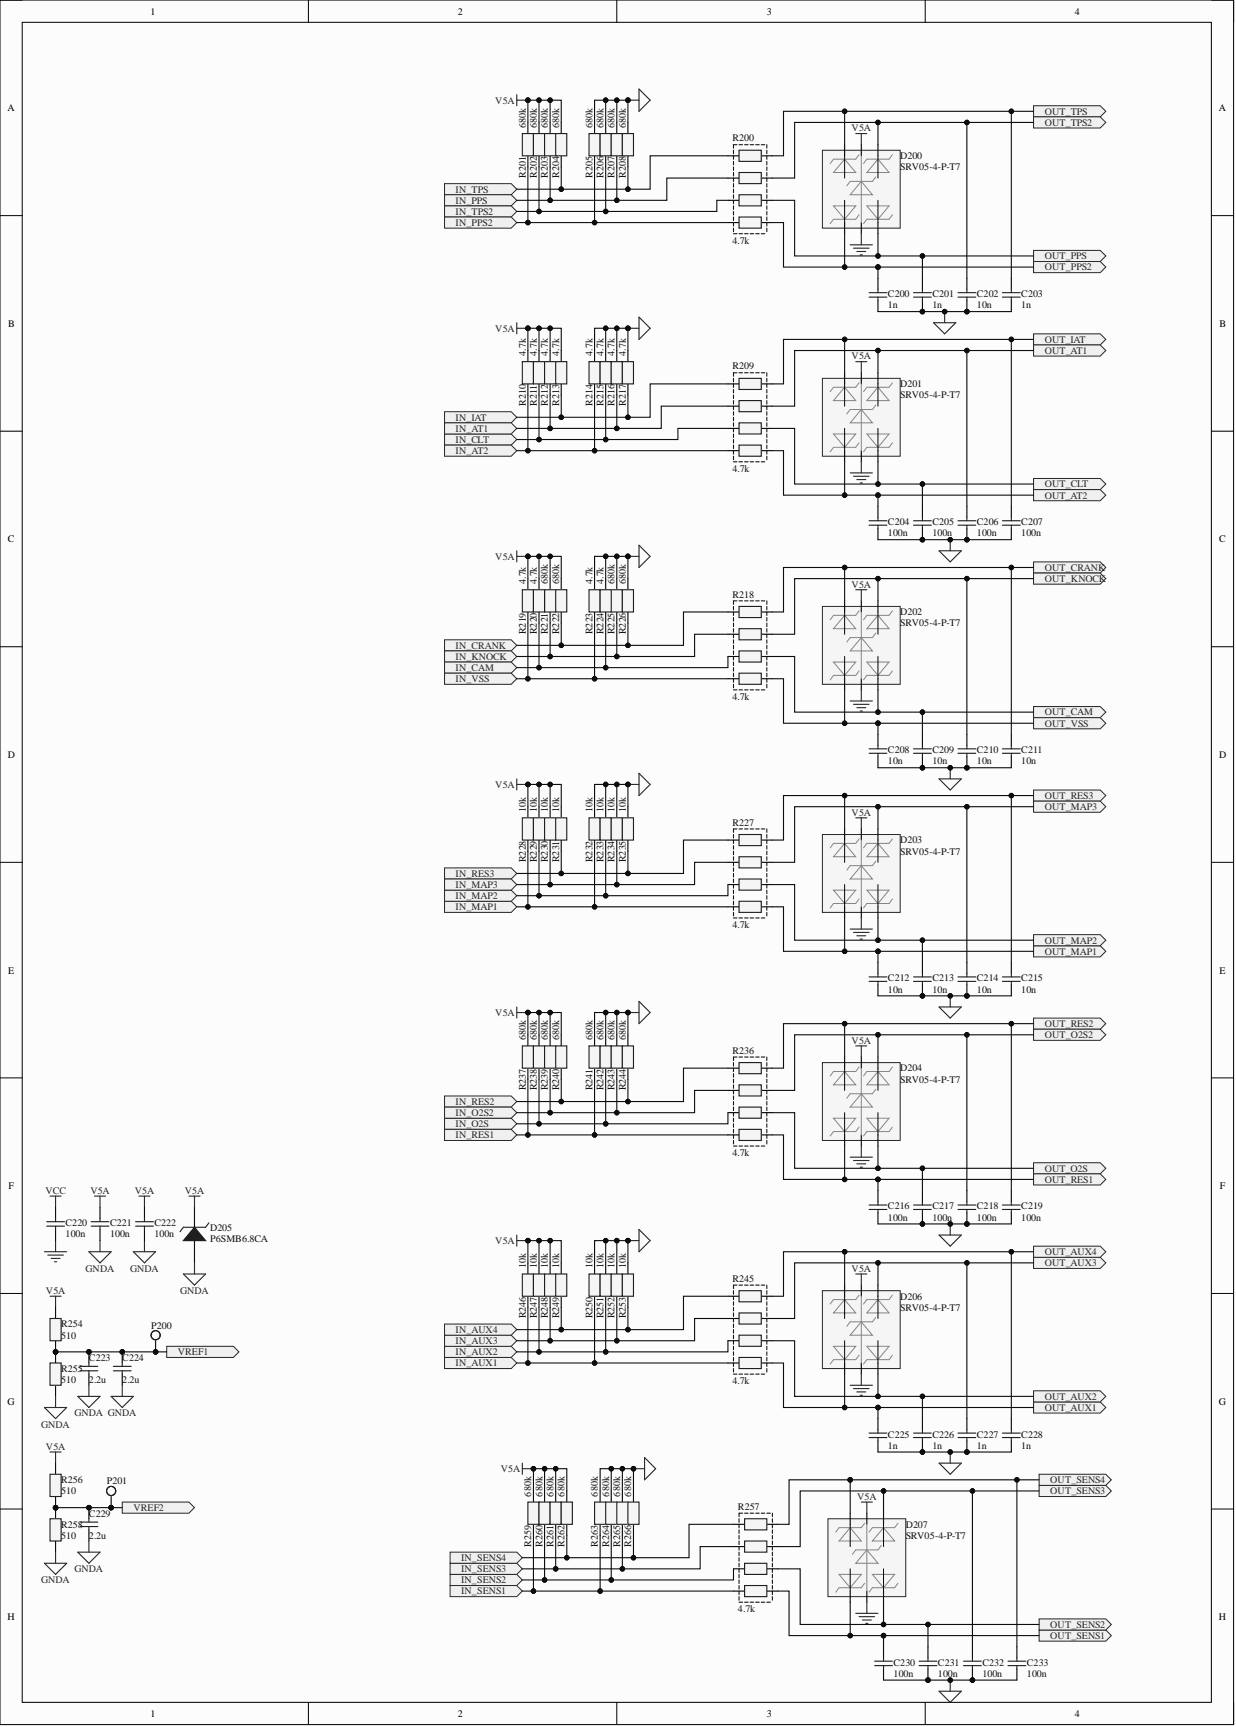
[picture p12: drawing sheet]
<svg xmlns="http://www.w3.org/2000/svg" width="282mm" height="394mm" viewBox="0 0 282 394" stroke-linecap="round" stroke-linejoin="round" font-family="sans-serif">
<defs><g id="words">
<g font-size="2.3">
<text x="34.3" y="3.3">1</text>
<text x="104.4" y="3.3">2</text>
<text x="174.9" y="3.3">3</text>
<text x="245.1" y="3.3">4</text>
<text x="1.7" y="25.4">A</text>
<text x="277.9" y="25.4">A</text>
<text x="1.9" y="74.5">B</text>
<text x="278.1" y="74.5">B</text>
<text x="1.8" y="123.6">C</text>
<text x="278" y="123.6">C</text>
<text x="1.8" y="172.8">D</text>
<text x="278" y="172.8">D</text>
<text x="1.9" y="221.9">E</text>
<text x="278.1" y="221.9">E</text>
<text x="1.9" y="271.1">F</text>
<text x="278.2" y="271.1">F</text>
<text x="1.7" y="320.2">G</text>
<text x="277.9" y="320.2">G</text>
<text x="1.7" y="369.4">H</text>
<text x="277.9" y="369.4">H</text>
<text x="34.3" y="391.4">1</text>
<text x="104.4" y="391.4">2</text>
<text x="174.9" y="391.4">3</text>
<text x="245.1" y="391.4">4</text>
</g>
<g font-size="2.3" fill="#262626">
<text x="113" y="23.6">V5A</text>
<text x="194.2" y="29.9">V5A</text>
<text x="238.2" y="26.1">OUT_TPS</text>
<text x="238.2" y="28.7">OUT_TPS2</text>
<text x="103.9" y="43.9">IN_TPS</text>
<text x="103.9" y="46.4">IN_PPS</text>
<text x="103.9" y="49">IN_TPS2</text>
<text x="103.9" y="51.5">IN_PPS2</text>
<text x="238.2" y="59.1">OUT_PPS</text>
<text x="238.2" y="61.6">OUT_PPS2</text>
<text x="113" y="75.6">V5A</text>
<text x="194.2" y="81.9">V5A</text>
<text x="238.2" y="78.1">OUT_IAT</text>
<text x="238.2" y="80.7">OUT_AT1</text>
<text x="103.9" y="95.9">IN_IAT</text>
<text x="103.9" y="101">IN_CLT</text>
<text x="103.9" y="98.4">IN_AT1</text>
<text x="103.9" y="103.5">IN_AT2</text>
<text x="238.2" y="111.1">OUT_CLT</text>
<text x="238.2" y="113.6">OUT_AT2</text>
<text x="113" y="127.6">V5A</text>
<text x="238.2" y="130.1">OUT_CRANK</text>
<text x="194.2" y="133.9">V5A</text>
<text x="238.2" y="132.7">OUT_KNOCK</text>
<text x="103.9" y="147.9">IN_CRANK</text>
<text x="103.9" y="150.4">IN_KNOCK</text>
<text x="103.9" y="153">IN_CAM</text>
<text x="103.9" y="155.5">IN_VSS</text>
<text x="238.2" y="163.1">OUT_CAM</text>
<text x="238.2" y="165.6">OUT_VSS</text>
<text x="113" y="179.6">V5A</text>
<text x="194.2" y="185.9">V5A</text>
<text x="238.2" y="182.1">OUT_RES3</text>
<text x="238.2" y="184.7">OUT_MAP3</text>
<text x="103.9" y="199.9">IN_RES3</text>
<text x="103.9" y="202.4">IN_MAP3</text>
<text x="103.9" y="207.5">IN_MAP1</text>
<text x="103.9" y="205">IN_MAP2</text>
<text x="238.2" y="215.1">OUT_MAP2</text>
<text x="238.2" y="217.6">OUT_MAP1</text>
<text x="113" y="231.6">V5A</text>
<text x="194.2" y="237.9">V5A</text>
<text x="238.2" y="234.1">OUT_RES2</text>
<text x="238.2" y="236.7">OUT_O2S2</text>
<text x="103.9" y="251.9">IN_RES2</text>
<text x="103.9" y="256.9">IN_O2S</text>
<text x="103.9" y="254.4">IN_O2S2</text>
<text x="103.9" y="259.5">IN_RES1</text>
<text x="238.2" y="267.1">OUT_O2S</text>
<text x="238.2" y="269.6">OUT_RES1</text>
<text x="10.4" y="272.2">VCC</text>
<text x="20.6" y="272.2">V5A</text>
<text x="30.8" y="272.2">V5A</text>
<text x="42.2" y="272.2">V5A</text>
<text x="113" y="283.6">V5A</text>
<text x="238.2" y="286.1">OUT_AUX4</text>
<text x="19.5" y="289.9">GNDA</text>
<text x="29.7" y="289.9">GNDA</text>
<text x="194.2" y="289.9">V5A</text>
<text x="238.2" y="288.7">OUT_AUX3</text>
<text x="10.5" y="295">V5A</text>
<text x="41.1" y="295">GNDA</text>
<text x="103.9" y="303.9">IN_AUX4</text>
<text x="40.6" y="308.9">VREF1</text>
<text x="103.9" y="311.5">IN_AUX1</text>
<text x="103.9" y="308.9">IN_AUX2</text>
<text x="103.9" y="306.4">IN_AUX3</text>
<text x="17" y="322.9">GNDA GNDA</text>
<text x="238.2" y="321.6">OUT_AUX1</text>
<text x="238.2" y="319.1">OUT_AUX2</text>
<text x="9.4" y="325.4">GNDA</text>
<text x="10.5" y="330.5">V5A</text>
<text x="114.2" y="335.6">V5A</text>
<text x="195.5" y="341.9">V5A</text>
<text x="239.5" y="340.6">OUT_SENS3</text>
<text x="239.5" y="338.1">OUT_SENS4</text>
<text x="30.4" y="344.5">VREF2</text>
<text x="17" y="358.4">GNDA</text>
<text x="105.2" y="358.4">IN_SENS3</text>
<text x="105.2" y="355.9">IN_SENS4</text>
<text x="9.4" y="360.9">GNDA</text>
<text x="105.2" y="363.5">IN_SENS1</text>
<text x="105.2" y="360.9">IN_SENS2</text>
<text x="239.5" y="371.1">OUT_SENS2</text>
<text x="239.5" y="373.6">OUT_SENS1</text>
</g>
<g font-size="2.3" fill="#0e0e0e">
<text x="119.9" y="29.2" transform="rotate(-90 119.9 29.2)">680k</text>
<text x="122.4" y="29.2" transform="rotate(-90 122.4 29.2)">680k</text>
<text x="124.9" y="29.2" transform="rotate(-90 124.9 29.2)">680k</text>
<text x="127.5" y="29.2" transform="rotate(-90 127.5 29.2)">680k</text>
<text x="135.1" y="29.2" transform="rotate(-90 135.1 29.2)">680k</text>
<text x="137.6" y="29.2" transform="rotate(-90 137.6 29.2)">680k</text>
<text x="140.2" y="29.2" transform="rotate(-90 140.2 29.2)">680k</text>
<text x="142.7" y="29.2" transform="rotate(-90 142.7 29.2)">680k</text>
<text x="167" y="32.2">R200</text>
<text x="119.9" y="40.6" transform="rotate(-90 119.9 40.6)">R201</text>
<text x="122.4" y="40.6" transform="rotate(-90 122.4 40.6)">R202</text>
<text x="124.9" y="40.6" transform="rotate(-90 124.9 40.6)">R203</text>
<text x="127.5" y="40.6" transform="rotate(-90 127.5 40.6)">R204</text>
<text x="135.1" y="40.6" transform="rotate(-90 135.1 40.6)">R205</text>
<text x="137.6" y="40.6" transform="rotate(-90 137.6 40.6)">R206</text>
<text x="140.2" y="40.6" transform="rotate(-90 140.2 40.6)">R207</text>
<text x="142.7" y="40.6" transform="rotate(-90 142.7 40.6)">R208</text>
<text x="205.3" y="36.3">D200</text>
<text x="205.3" y="38.8">SRV05-4-P-T7</text>
<text x="167" y="55.6">4.7k</text>
<text x="202.5" y="67.7">C200</text>
<text x="202.5" y="70.3">1n</text>
<text x="212.6" y="67.7">C201</text>
<text x="212.6" y="70.3">1n</text>
<text x="222.8" y="67.7">C202</text>
<text x="222.8" y="70.3">10n</text>
<text x="232.9" y="67.7">C203</text>
<text x="232.9" y="70.3">1n</text>
<text x="119.9" y="81.2" transform="rotate(-90 119.9 81.2)">4.7k</text>
<text x="122.4" y="81.2" transform="rotate(-90 122.4 81.2)">4.7k</text>
<text x="124.9" y="81.2" transform="rotate(-90 124.9 81.2)">4.7k</text>
<text x="127.5" y="81.2" transform="rotate(-90 127.5 81.2)">4.7k</text>
<text x="135.1" y="81.2" transform="rotate(-90 135.1 81.2)">4.7k</text>
<text x="137.6" y="81.2" transform="rotate(-90 137.6 81.2)">4.7k</text>
<text x="140.2" y="81.2" transform="rotate(-90 140.2 81.2)">4.7k</text>
<text x="142.7" y="81.2" transform="rotate(-90 142.7 81.2)">4.7k</text>
<text x="167" y="84.2">R209</text>
<text x="205.3" y="88.3">D201</text>
<text x="119.9" y="92.6" transform="rotate(-90 119.9 92.6)">R210</text>
<text x="122.4" y="92.6" transform="rotate(-90 122.4 92.6)">R211</text>
<text x="124.9" y="92.6" transform="rotate(-90 124.9 92.6)">R212</text>
<text x="127.5" y="92.6" transform="rotate(-90 127.5 92.6)">R213</text>
<text x="135.1" y="92.6" transform="rotate(-90 135.1 92.6)">R214</text>
<text x="137.6" y="92.6" transform="rotate(-90 137.6 92.6)">R215</text>
<text x="140.2" y="92.6" transform="rotate(-90 140.2 92.6)">R216</text>
<text x="142.7" y="92.6" transform="rotate(-90 142.7 92.6)">R217</text>
<text x="205.3" y="90.8">SRV05-4-P-T7</text>
<text x="167" y="107.6">4.7k</text>
<text x="202.5" y="119.7">C204</text>
<text x="212.6" y="119.7">C205</text>
<text x="222.8" y="119.7">C206</text>
<text x="232.9" y="119.7">C207</text>
<text x="202.5" y="122.3">100n</text>
<text x="212.6" y="122.3">100n</text>
<text x="222.8" y="122.3">100n</text>
<text x="232.9" y="122.3">100n</text>
<text x="119.9" y="133.2" transform="rotate(-90 119.9 133.2)">4.7k</text>
<text x="122.4" y="133.2" transform="rotate(-90 122.4 133.2)">4.7k</text>
<text x="124.9" y="133.2" transform="rotate(-90 124.9 133.2)">680k</text>
<text x="127.5" y="133.2" transform="rotate(-90 127.5 133.2)">680k</text>
<text x="135.1" y="133.2" transform="rotate(-90 135.1 133.2)">4.7k</text>
<text x="137.6" y="133.2" transform="rotate(-90 137.6 133.2)">4.7k</text>
<text x="140.2" y="133.2" transform="rotate(-90 140.2 133.2)">680k</text>
<text x="142.7" y="133.2" transform="rotate(-90 142.7 133.2)">680k</text>
<text x="167" y="136.2">R218</text>
<text x="205.3" y="140.3">D202</text>
<text x="205.3" y="142.8">SRV05-4-P-T7</text>
<text x="119.9" y="144.6" transform="rotate(-90 119.9 144.6)">R219</text>
<text x="122.4" y="144.6" transform="rotate(-90 122.4 144.6)">R220</text>
<text x="124.9" y="144.6" transform="rotate(-90 124.9 144.6)">R221</text>
<text x="127.5" y="144.6" transform="rotate(-90 127.5 144.6)">R222</text>
<text x="135.1" y="144.6" transform="rotate(-90 135.1 144.6)">R223</text>
<text x="137.6" y="144.6" transform="rotate(-90 137.6 144.6)">R224</text>
<text x="140.2" y="144.6" transform="rotate(-90 140.2 144.6)">R225</text>
<text x="142.7" y="144.6" transform="rotate(-90 142.7 144.6)">R226</text>
<text x="167" y="159.6">4.7k</text>
<text x="202.5" y="171.7">C208</text>
<text x="212.6" y="171.7">C209</text>
<text x="222.8" y="171.7">C210</text>
<text x="232.9" y="171.7">C211</text>
<text x="202.5" y="174.3">10n</text>
<text x="212.6" y="174.3">10n</text>
<text x="222.8" y="174.3">10n</text>
<text x="232.9" y="174.3">10n</text>
<text x="119.9" y="185.2" transform="rotate(-90 119.9 185.2)">10k</text>
<text x="122.4" y="185.2" transform="rotate(-90 122.4 185.2)">10k</text>
<text x="124.9" y="185.2" transform="rotate(-90 124.9 185.2)">10k</text>
<text x="127.5" y="185.2" transform="rotate(-90 127.5 185.2)">10k</text>
<text x="135.1" y="185.2" transform="rotate(-90 135.1 185.2)">10k</text>
<text x="137.6" y="185.2" transform="rotate(-90 137.6 185.2)">10k</text>
<text x="140.2" y="185.2" transform="rotate(-90 140.2 185.2)">10k</text>
<text x="142.7" y="185.2" transform="rotate(-90 142.7 185.2)">10k</text>
<text x="167" y="188.2">R227</text>
<text x="119.9" y="196.6" transform="rotate(-90 119.9 196.6)">R228</text>
<text x="122.4" y="196.6" transform="rotate(-90 122.4 196.6)">R229</text>
<text x="124.9" y="196.6" transform="rotate(-90 124.9 196.6)">R230</text>
<text x="127.5" y="196.6" transform="rotate(-90 127.5 196.6)">R231</text>
<text x="135.1" y="196.6" transform="rotate(-90 135.1 196.6)">R232</text>
<text x="137.6" y="196.6" transform="rotate(-90 137.6 196.6)">R233</text>
<text x="140.2" y="196.6" transform="rotate(-90 140.2 196.6)">R234</text>
<text x="142.7" y="196.6" transform="rotate(-90 142.7 196.6)">R235</text>
<text x="205.3" y="192.3">D203</text>
<text x="205.3" y="194.8">SRV05-4-P-T7</text>
<text x="167" y="211.5">4.7k</text>
<text x="202.5" y="223.7">C212</text>
<text x="202.5" y="226.3">10n</text>
<text x="212.6" y="223.7">C213</text>
<text x="212.6" y="226.3">10n</text>
<text x="222.8" y="223.7">C214</text>
<text x="222.8" y="226.3">10n</text>
<text x="232.9" y="223.7">C215</text>
<text x="232.9" y="226.3">10n</text>
<text x="119.9" y="237.2" transform="rotate(-90 119.9 237.2)">680k</text>
<text x="122.4" y="237.2" transform="rotate(-90 122.4 237.2)">680k</text>
<text x="124.9" y="237.2" transform="rotate(-90 124.9 237.2)">680k</text>
<text x="127.5" y="237.2" transform="rotate(-90 127.5 237.2)">680k</text>
<text x="135.1" y="237.2" transform="rotate(-90 135.1 237.2)">680k</text>
<text x="137.6" y="237.2" transform="rotate(-90 137.6 237.2)">680k</text>
<text x="140.2" y="237.2" transform="rotate(-90 140.2 237.2)">680k</text>
<text x="142.7" y="237.2" transform="rotate(-90 142.7 237.2)">680k</text>
<text x="167" y="240.2">R236</text>
<text x="205.3" y="244.3">D204</text>
<text x="119.9" y="248.6" transform="rotate(-90 119.9 248.6)">R237</text>
<text x="122.4" y="248.6" transform="rotate(-90 122.4 248.6)">R238</text>
<text x="124.9" y="248.6" transform="rotate(-90 124.9 248.6)">R239</text>
<text x="127.5" y="248.6" transform="rotate(-90 127.5 248.6)">R240</text>
<text x="135.1" y="248.6" transform="rotate(-90 135.1 248.6)">R241</text>
<text x="137.6" y="248.6" transform="rotate(-90 137.6 248.6)">R242</text>
<text x="140.2" y="248.6" transform="rotate(-90 140.2 248.6)">R243</text>
<text x="142.7" y="248.6" transform="rotate(-90 142.7 248.6)">R244</text>
<text x="205.3" y="246.8">SRV05-4-P-T7</text>
<text x="167" y="263.5">4.7k</text>
<text x="202.5" y="275.7">C216</text>
<text x="212.6" y="275.7">C217</text>
<text x="222.8" y="275.7">C218</text>
<text x="232.9" y="275.7">C219</text>
<text x="15" y="279.5">C220</text>
<text x="25.1" y="279.5">C221</text>
<text x="35.2" y="279.5">C222</text>
<text x="47.9" y="280.5">D205</text>
<text x="202.5" y="278.3">100n</text>
<text x="212.6" y="278.3">100n</text>
<text x="222.8" y="278.3">100n</text>
<text x="232.9" y="278.3">100n</text>
<text x="15" y="282.1">100n</text>
<text x="25.1" y="282.1">100n</text>
<text x="35.2" y="282.1">100n</text>
<text x="47.9" y="283.1">P6SMB6.8CA</text>
<text x="119.9" y="289.2" transform="rotate(-90 119.9 289.2)">10k</text>
<text x="122.4" y="289.2" transform="rotate(-90 122.4 289.2)">10k</text>
<text x="124.9" y="289.2" transform="rotate(-90 124.9 289.2)">10k</text>
<text x="127.5" y="289.2" transform="rotate(-90 127.5 289.2)">10k</text>
<text x="135.1" y="289.2" transform="rotate(-90 135.1 289.2)">10k</text>
<text x="137.6" y="289.2" transform="rotate(-90 137.6 289.2)">10k</text>
<text x="140.2" y="289.2" transform="rotate(-90 140.2 289.2)">10k</text>
<text x="142.7" y="289.2" transform="rotate(-90 142.7 289.2)">10k</text>
<text x="167" y="292.2">R245</text>
<text x="205.3" y="296.3">D206</text>
<text x="205.3" y="298.8">SRV05-4-P-T7</text>
<text x="13.9" y="302.6">R254</text>
<text x="13.9" y="305.1">510</text>
<text x="34.5" y="302.9">P200</text>
<text x="119.9" y="300.6" transform="rotate(-90 119.9 300.6)">R246</text>
<text x="122.4" y="300.6" transform="rotate(-90 122.4 300.6)">R247</text>
<text x="124.9" y="300.6" transform="rotate(-90 124.9 300.6)">R248</text>
<text x="127.5" y="300.6" transform="rotate(-90 127.5 300.6)">R249</text>
<text x="135.1" y="300.6" transform="rotate(-90 135.1 300.6)">R250</text>
<text x="137.6" y="300.6" transform="rotate(-90 137.6 300.6)">R251</text>
<text x="140.2" y="300.6" transform="rotate(-90 140.2 300.6)">R252</text>
<text x="142.7" y="300.6" transform="rotate(-90 142.7 300.6)">R253</text>
<text x="20.3" y="310.2">C223</text>
<text x="27.9" y="310.2">C224</text>
<text x="13.9" y="312.7">R255</text>
<text x="13.9" y="315.3">510</text>
<text x="20.3" y="315.3">2.2u</text>
<text x="27.9" y="315.3">2.2u</text>
<text x="167" y="315.5">4.7k</text>
<text x="202.5" y="327.7">C225</text>
<text x="212.6" y="327.7">C226</text>
<text x="222.8" y="327.7">C227</text>
<text x="232.9" y="327.7">C228</text>
<text x="202.5" y="330.3">1n</text>
<text x="212.6" y="330.3">1n</text>
<text x="222.8" y="330.3">1n</text>
<text x="232.9" y="330.3">1n</text>
<text x="13.9" y="338.1">R256</text>
<text x="13.9" y="340.6">510</text>
<text x="24.3" y="338.4">P201</text>
<text x="121.1" y="341.2" transform="rotate(-90 121.1 341.2)">680k</text>
<text x="123.7" y="341.2" transform="rotate(-90 123.7 341.2)">680k</text>
<text x="126.2" y="341.2" transform="rotate(-90 126.2 341.2)">680k</text>
<text x="128.7" y="341.2" transform="rotate(-90 128.7 341.2)">680k</text>
<text x="136.4" y="341.2" transform="rotate(-90 136.4 341.2)">680k</text>
<text x="138.9" y="341.2" transform="rotate(-90 138.9 341.2)">680k</text>
<text x="141.4" y="341.2" transform="rotate(-90 141.4 341.2)">680k</text>
<text x="144" y="341.2" transform="rotate(-90 144 341.2)">680k</text>
<text x="20.3" y="345.7">C229</text>
<text x="168.3" y="344.2">R257</text>
<text x="13.9" y="348.3">R258</text>
<text x="13.9" y="350.8">510</text>
<text x="20.3" y="350.8">2.2u</text>
<text x="121.1" y="352.6" transform="rotate(-90 121.1 352.6)">R259</text>
<text x="123.7" y="352.6" transform="rotate(-90 123.7 352.6)">R260</text>
<text x="126.2" y="352.6" transform="rotate(-90 126.2 352.6)">R261</text>
<text x="128.7" y="352.6" transform="rotate(-90 128.7 352.6)">R262</text>
<text x="136.4" y="352.6" transform="rotate(-90 136.4 352.6)">R263</text>
<text x="138.9" y="352.6" transform="rotate(-90 138.9 352.6)">R264</text>
<text x="141.4" y="352.6" transform="rotate(-90 141.4 352.6)">R265</text>
<text x="144" y="352.6" transform="rotate(-90 144 352.6)">R266</text>
<text x="206.6" y="348.3">D207</text>
<text x="206.6" y="350.8">SRV05-4-P-T7</text>
<text x="168.3" y="367.5">4.7k</text>
<text x="203.8" y="379.7">C230</text>
<text x="203.8" y="382.2">100n</text>
<text x="213.9" y="379.7">C231</text>
<text x="213.9" y="382.2">100n</text>
<text x="224" y="379.7">C232</text>
<text x="224" y="382.2">100n</text>
<text x="234.2" y="379.7">C233</text>
<text x="234.2" y="382.2">100n</text>
</g>
</g></defs>
<path d="M0 0h281.3v393.2h-281.3z" fill-rule="evenodd" fill="#fcfcfc"/>
<path d="M0 0h281.3v393.2h-281.3z" fill="none" stroke="#000" stroke-width=".23"/>
<path d="M5.1 5.1h271.2v383h-271.2z" fill-rule="evenodd" fill="#fcfcfc"/>
<g fill="none" stroke="#000" stroke-width=".23">
<path d="M0 0h5.1M5.1 5.1h271.2v383h-271.2zM70.3 0v5.1M140.7 0v5.1M211 0v5.1M276.3 0h5v5.1M0 49.2h5.1M276.3 49.2h5M0 98.3h5.1M276.3 98.3h5M0 147.4h5.1M276.3 147.4h5"/>
<path d="M0 196.6h5.1M276.3 196.6h5M0 245.7h5.1M276.3 245.7h5M0 294.9h5.1M276.3 294.9h5M0 344h5.1M276.3 344h5M70.3 388.1v5.1M140.7 388.1v5.1M211 388.1v5.1M281.3 388.1v5.1"/>
</g>
<path d="M11.4 295.5h2.5M12.7 295.5v2.5" fill="none" stroke="#262626" stroke-width=".25"/>
<circle cx="12.7" cy="308.2" r=".51" fill="#0e0e0e"/>
<circle cx="12.7" cy="308.2" r=".51" fill="none" stroke="#0e0e0e" stroke-width=".23"/>
<path d="M12.7 298v2.6M12.7 305.6v2.6" fill="none" stroke="#000" stroke-width=".25"/>
<circle cx="12.7" cy="308.2" r=".51" fill="#0e0e0e"/>
<circle cx="12.7" cy="308.2" r=".51" fill="none" stroke="#0e0e0e" stroke-width=".23"/>
<path d="M11.4 300.6h2.5v5h-2.5z" fill-rule="evenodd" fill="#f5f5f5"/>
<path d="M11.4 300.6h2.5v5h-2.5z" fill="none" stroke="#1c1c1c" stroke-width=".25"/>
<circle cx="12.7" cy="308.2" r=".51" fill="#0e0e0e"/>
<circle cx="12.7" cy="308.2" r=".51" fill="none" stroke="#0e0e0e" stroke-width=".23"/>
<path d="M12.7 308.2v2.5" fill="none" stroke="#000" stroke-width=".25"/>
<circle cx="12.7" cy="308.2" r=".51" fill="#0e0e0e"/>
<circle cx="12.7" cy="308.2" r=".51" fill="none" stroke="#0e0e0e" stroke-width=".23"/>
<path d="M12.7 315.8v2.5" fill="none" stroke="#000" stroke-width=".25"/>
<path d="M11.4 310.7h2.5v5.1h-2.5z" fill-rule="evenodd" fill="#f5f5f5"/>
<path d="M11.4 310.7h2.5v5.1h-2.5z" fill="none" stroke="#1c1c1c" stroke-width=".25"/>
<path d="M12.7 318.3v2.6M10.1 320.9h5.1l-2.5 2.5z" fill="none" stroke="#262626" stroke-width=".25"/>
<circle cx="20.3" cy="308.2" r=".51" fill="#0e0e0e"/>
<circle cx="20.3" cy="308.2" r=".51" fill="none" stroke="#0e0e0e" stroke-width=".23"/>
<path d="M20.3 308.2v2.5" fill="none" stroke="#000" stroke-width=".25"/>
<circle cx="20.3" cy="308.2" r=".51" fill="#0e0e0e"/>
<circle cx="20.3" cy="308.2" r=".51" fill="none" stroke="#0e0e0e" stroke-width=".23"/>
<path d="M20.3 313.3v2.5" fill="none" stroke="#000" stroke-width=".25"/>
<path d="M18.2 312.5h4.1M18.2 311.5h4.1M20.3 310.7v.8M20.3 312.5v.8" fill="none" stroke="#1c1c1c" stroke-width=".25"/>
<path d="M17.7 318.3h5.1l-2.5 2.6zM20.3 315.8v2.5M11.4 331h2.5M12.7 331v2.5" fill="none" stroke="#262626" stroke-width=".25"/>
<circle cx="12.7" cy="343.7" r=".51" fill="#0e0e0e"/>
<circle cx="12.7" cy="343.7" r=".51" fill="none" stroke="#0e0e0e" stroke-width=".23"/>
<path d="M12.7 333.5v2.6M12.7 341.2v2.5" fill="none" stroke="#000" stroke-width=".25"/>
<circle cx="12.7" cy="343.7" r=".51" fill="#0e0e0e"/>
<circle cx="12.7" cy="343.7" r=".51" fill="none" stroke="#0e0e0e" stroke-width=".23"/>
<path d="M11.4 336.1h2.5v5.1h-2.5z" fill-rule="evenodd" fill="#f5f5f5"/>
<path d="M11.4 336.1h2.5v5.1h-2.5z" fill="none" stroke="#1c1c1c" stroke-width=".25"/>
<circle cx="12.7" cy="343.7" r=".51" fill="#0e0e0e"/>
<circle cx="12.7" cy="343.7" r=".51" fill="none" stroke="#0e0e0e" stroke-width=".23"/>
<path d="M12.7 343.7v2.5" fill="none" stroke="#000" stroke-width=".25"/>
<circle cx="12.7" cy="343.7" r=".51" fill="#0e0e0e"/>
<circle cx="12.7" cy="343.7" r=".51" fill="none" stroke="#0e0e0e" stroke-width=".23"/>
<path d="M12.7 351.3v2.5" fill="none" stroke="#000" stroke-width=".25"/>
<path d="M11.4 346.2h2.5v5.1h-2.5z" fill-rule="evenodd" fill="#f5f5f5"/>
<path d="M11.4 346.2h2.5v5.1h-2.5z" fill="none" stroke="#1c1c1c" stroke-width=".25"/>
<path d="M10.1 356.4h5.1l-2.5 2.5zM12.7 353.8v2.6" fill="none" stroke="#262626" stroke-width=".25"/>
<circle cx="20.3" cy="343.7" r=".51" fill="#0e0e0e"/>
<circle cx="20.3" cy="343.7" r=".51" fill="none" stroke="#0e0e0e" stroke-width=".23"/>
<path d="M20.3 343.7v2.5" fill="none" stroke="#000" stroke-width=".25"/>
<circle cx="20.3" cy="343.7" r=".51" fill="#0e0e0e"/>
<circle cx="20.3" cy="343.7" r=".51" fill="none" stroke="#0e0e0e" stroke-width=".23"/>
<path d="M166 295.5h2.5M173.6 295.5h2.5M20.3 348.8v2.5" fill="none" stroke="#000" stroke-width=".25"/>
<path d="M18.2 348h4.1M18.2 347h4.1M20.3 346.2v.8M20.3 348v.8" fill="none" stroke="#1c1c1c" stroke-width=".25"/>
<path d="M17.7 353.8h5.1l-2.5 2.6zM20.3 351.3v2.5" fill="none" stroke="#262626" stroke-width=".25"/>
<g fill="none" stroke="#151515" stroke-width=".25">
<path d="M167.3 293v.8M167.3 294.2v.8M167.3 295.5v.8M167.3 296.8v.8M167.3 298v.8M167.3 299.3v.8M174.9 293v.8M174.9 294.2v.8M174.9 295.5v.8M174.9 296.8v.8M174.9 298v.8M174.9 299.3v.8"/>
<path d="M167.3 300.6v.8M167.3 301.8v.8M167.3 303.1v.8M167.3 304.4v.8M167.3 305.6v.8M167.3 306.9v.8M167.3 308.2v.8M167.3 309.5v.7M167.3 310.7v.8M167.3 312v.8M174.9 300.6v.8M174.9 301.8v.8"/>
<path d="M174.9 303.1v.8M174.9 304.4v.8M174.9 305.6v.8M174.9 306.9v.8M174.9 308.2v.8M174.9 309.5v.7M174.9 310.7v.8M174.9 312v.8"/>
</g>
<path d="M168.5 294.2h5.1v2.6h-5.1z" fill-rule="evenodd" fill="#f5f5f5"/>
<path d="M168.5 294.2h5.1v2.6h-5.1z" fill="none" stroke="#1c1c1c" stroke-width=".25"/>
<path d="M166 300.6h2.5M173.6 300.6h2.5" fill="none" stroke="#000" stroke-width=".25"/>
<path d="M168.5 299.3h5.1v2.5h-5.1z" fill-rule="evenodd" fill="#f5f5f5"/>
<path d="M168.5 299.3h5.1v2.5h-5.1z" fill="none" stroke="#1c1c1c" stroke-width=".25"/>
<path d="M166 305.6h2.5M173.6 305.6h2.5" fill="none" stroke="#000" stroke-width=".25"/>
<path d="M168.5 304.4h5.1v2.5h-5.1z" fill-rule="evenodd" fill="#f5f5f5"/>
<path d="M168.5 304.4h5.1v2.5h-5.1z" fill="none" stroke="#1c1c1c" stroke-width=".25"/>
<path d="M166 310.7h2.5M173.6 310.7h2.5" fill="none" stroke="#000" stroke-width=".25"/>
<path d="M168.5 309.5h5.1v2.5h-5.1z" fill-rule="evenodd" fill="#f5f5f5"/>
<path d="M168.5 309.5h5.1v2.5h-5.1z" fill="none" stroke="#1c1c1c" stroke-width=".25"/>
<path d="M167.3 293h.8M168.5 293h.8M169.8 293h.8M171.1 293h.8M172.3 293h.8M173.6 293h.8M167.3 313.3h.8M168.5 313.3h.8M169.8 313.3h.8M171.1 313.3h.8M172.3 313.3h.8M173.6 313.3h.8" fill="none" stroke="#151515" stroke-width=".25"/>
<path d="M187.5 294.2h17.8v17.8h-17.8z" fill-rule="evenodd" fill="#f5f5f5"/>
<path d="M187.5 294.2h17.8v17.8h-17.8z" fill="none" stroke="#262626" stroke-width=".23"/>
<path d="M166 243.5h2.5M173.6 243.5h2.5M192.6 293v2.5M196.4 293v2.5M200.2 293v2.5M192.6 310.7v2.6M196.4 310.7v2.6M200.2 310.7v2.6" fill="none" stroke="#000" stroke-width=".25"/>
<path d="M192.6 296.3l2.6 3h-5.1zM195.9 295.2l-.7 1.1h-5.1l-.8 1M196.4 295.5v15.2M200.2 296.3l2.6 3h-5.1zM203.5 295.2l-.7 1.1h-5.1l-.8 1M190.1 306.9h5.1l-2.6 3.1zM195.9 308.9l-.7 1.1h-5.1l-.8 1M196.4 301.3l2.6 3.1h-5.1zM197.7 306.9h5.1l-2.6 3.1zM199.7 300.3l-.7 1h-5.1l-.8 1.1M203.5 308.9l-.7 1.1h-5.1l-.8 1" fill="none" stroke="#858585" stroke-width=".23"/>
<path d="M192.6 295.5v5.1M200.2 295.5v5.1M192.6 305.6v5.1M200.2 305.6v5.1" fill="none" stroke="#000" stroke-width=".23"/>
<g fill="none" stroke="#151515" stroke-width=".25">
<path d="M167.3 241v.8M167.3 242.2v.8M167.3 243.5v.8M167.3 244.8v.8M167.3 246v.8M167.3 247.3v.8M167.3 248.6v.8M167.3 249.8v.8M167.3 251.1v.8M167.3 252.4v.8M167.3 253.7v.7M167.3 254.9v.8"/>
<path d="M167.3 256.2v.8M167.3 257.5v.7M167.3 258.7v.8M167.3 260v.8M174.9 241v.8M174.9 242.2v.8M174.9 243.5v.8M174.9 244.8v.8M174.9 246v.8M174.9 247.3v.8M174.9 248.6v.8M174.9 249.8v.8"/>
<path d="M174.9 251.1v.8M174.9 252.4v.8M174.9 253.7v.7M174.9 254.9v.8M174.9 256.2v.8M174.9 257.5v.7M174.9 258.7v.8M174.9 260v.8"/>
</g>
<path d="M168.5 242.2h5.1v2.6h-5.1z" fill-rule="evenodd" fill="#f5f5f5"/>
<path d="M168.5 242.2h5.1v2.6h-5.1z" fill="none" stroke="#1c1c1c" stroke-width=".25"/>
<path d="M166 248.6h2.5M173.6 248.6h2.5" fill="none" stroke="#000" stroke-width=".25"/>
<path d="M168.5 247.3h5.1v2.5h-5.1z" fill-rule="evenodd" fill="#f5f5f5"/>
<path d="M168.5 247.3h5.1v2.5h-5.1z" fill="none" stroke="#1c1c1c" stroke-width=".25"/>
<path d="M166 253.7h2.5M173.6 253.7h2.5" fill="none" stroke="#000" stroke-width=".25"/>
<path d="M168.5 252.4h5.1v2.5h-5.1z" fill-rule="evenodd" fill="#f5f5f5"/>
<path d="M168.5 252.4h5.1v2.5h-5.1z" fill="none" stroke="#1c1c1c" stroke-width=".25"/>
<path d="M166 258.7h2.5M173.6 258.7h2.5" fill="none" stroke="#000" stroke-width=".25"/>
<path d="M168.5 257.5h5.1v2.5h-5.1z" fill-rule="evenodd" fill="#f5f5f5"/>
<path d="M168.5 257.5h5.1v2.5h-5.1z" fill="none" stroke="#1c1c1c" stroke-width=".25"/>
<path d="M167.3 241h.8M168.5 241h.8M169.8 241h.8M171.1 241h.8M172.3 241h.8M173.6 241h.8M167.3 261.3h.8M168.5 261.3h.8M169.8 261.3h.8M171.1 261.3h.8M172.3 261.3h.8M173.6 261.3h.8" fill="none" stroke="#151515" stroke-width=".25"/>
<path d="M187.5 242.2h17.8v17.8h-17.8z" fill-rule="evenodd" fill="#f5f5f5"/>
<path d="M187.5 242.2h17.8v17.8h-17.8z" fill="none" stroke="#262626" stroke-width=".23"/>
<path d="M166 191.5h2.5M173.6 191.5h2.5M192.6 241v2.5M192.6 258.7v2.6M196.4 241v2.5M196.4 258.7v2.6M200.2 241v2.5M200.2 258.7v2.6" fill="none" stroke="#000" stroke-width=".25"/>
<path d="M190.1 254.9h5.1l-2.6 3.1zM192.6 244.3l2.6 3h-5.1zM195.9 243.3l-.7 1h-5.1l-.8 1M195.9 256.9l-.7 1.1h-5.1l-.8 1M196.4 249.3l2.6 3.1h-5.1zM196.4 243.5v15.2M197.7 254.9h5.1l-2.6 3.1zM199.7 248.3l-.7 1h-5.1l-.8 1.1M200.2 244.3l2.6 3h-5.1zM203.5 243.3l-.7 1h-5.1l-.8 1M203.5 256.9l-.7 1.1h-5.1l-.8 1" fill="none" stroke="#858585" stroke-width=".23"/>
<path d="M192.6 243.5v5.1M192.6 253.7v5M200.2 243.5v5.1M200.2 253.7v5" fill="none" stroke="#000" stroke-width=".23"/>
<g fill="none" stroke="#151515" stroke-width=".25">
<path d="M167.3 189v.8M167.3 190.2v.8M167.3 191.5v.8M167.3 192.8v.8M167.3 194v.8M167.3 195.3v.8M167.3 196.6v.8M167.3 197.9v.7M167.3 199.1v.8M174.9 189v.8M174.9 190.2v.8M174.9 191.5v.8"/>
<path d="M174.9 192.8v.8M174.9 194v.8M174.9 195.3v.8M174.9 196.6v.8M174.9 197.9v.7M174.9 199.1v.8M167.3 200.4v.8M167.3 201.7v.7M167.3 202.9v.8M167.3 204.2v.8M167.3 205.5v.8M167.3 206.7v.8"/>
<path d="M167.3 208v.8M174.9 200.4v.8M174.9 201.7v.7M174.9 202.9v.8M174.9 204.2v.8M174.9 205.5v.8M174.9 206.7v.8M174.9 208v.8"/>
</g>
<path d="M168.5 190.2h5.1v2.6h-5.1z" fill-rule="evenodd" fill="#f5f5f5"/>
<path d="M168.5 190.2h5.1v2.6h-5.1z" fill="none" stroke="#1c1c1c" stroke-width=".25"/>
<path d="M166 196.6h2.5M173.6 196.6h2.5" fill="none" stroke="#000" stroke-width=".25"/>
<path d="M168.5 195.3h5.1v2.6h-5.1z" fill-rule="evenodd" fill="#f5f5f5"/>
<path d="M168.5 195.3h5.1v2.6h-5.1z" fill="none" stroke="#1c1c1c" stroke-width=".25"/>
<path d="M166 201.7h2.5M173.6 201.7h2.5" fill="none" stroke="#000" stroke-width=".25"/>
<path d="M168.5 200.4h5.1v2.5h-5.1z" fill-rule="evenodd" fill="#f5f5f5"/>
<path d="M168.5 200.4h5.1v2.5h-5.1z" fill="none" stroke="#1c1c1c" stroke-width=".25"/>
<path d="M166 206.7h2.5M173.6 206.7h2.5" fill="none" stroke="#000" stroke-width=".25"/>
<path d="M168.5 205.5h5.1v2.5h-5.1z" fill-rule="evenodd" fill="#f5f5f5"/>
<path d="M168.5 205.5h5.1v2.5h-5.1z" fill="none" stroke="#1c1c1c" stroke-width=".25"/>
<path d="M167.3 189h.8M168.5 189h.8M169.8 189h.8M171.1 189h.8M172.3 189h.8M173.6 189h.8M167.3 209.3h.8M168.5 209.3h.8M169.8 209.3h.8M171.1 209.3h.8M172.3 209.3h.8M173.6 209.3h.8" fill="none" stroke="#151515" stroke-width=".25"/>
<path d="M187.5 190.2h17.8v17.8h-17.8z" fill-rule="evenodd" fill="#f5f5f5"/>
<path d="M187.5 190.2h17.8v17.8h-17.8z" fill="none" stroke="#262626" stroke-width=".23"/>
<path d="M166 87.5h2.5M173.6 87.5h2.5M192.6 189v2.5M196.4 189v2.5M200.2 189v2.5M192.6 206.7v2.6M196.4 206.7v2.6M200.2 206.7v2.6" fill="none" stroke="#000" stroke-width=".25"/>
<path d="M192.6 192.3l2.6 3h-5.1zM195.9 191.3l-.7 1h-5.1l-.8 1M196.4 197.3l2.6 3.1h-5.1zM196.4 191.5v15.2M199.7 196.3l-.7 1h-5.1l-.8 1.1M200.2 192.3l2.6 3h-5.1zM203.5 191.3l-.7 1h-5.1l-.8 1M190.1 202.9h5.1l-2.6 3.1zM195.9 205l-.7 1h-5.1l-.8 1M197.7 202.9h5.1l-2.6 3.1zM203.5 205l-.7 1h-5.1l-.8 1" fill="none" stroke="#858585" stroke-width=".23"/>
<path d="M192.6 191.5v5.1M200.2 191.5v5.1M192.6 201.7v5M200.2 201.7v5" fill="none" stroke="#000" stroke-width=".23"/>
<g fill="none" stroke="#151515" stroke-width=".25">
<path d="M167.3 85v.8M167.3 86.2v.8M167.3 87.5v.8M167.3 88.8v.8M167.3 90.1v.7M167.3 91.3v.8M167.3 92.6v.8M167.3 93.9v.8M167.3 95.1v.8M167.3 96.4v.8M167.3 97.7v.8M167.3 98.9v.8"/>
<path d="M174.9 85v.8M174.9 86.2v.8M174.9 87.5v.8M174.9 88.8v.8M174.9 90.1v.7M174.9 91.3v.8M174.9 92.6v.8M174.9 93.9v.8M174.9 95.1v.8M174.9 96.4v.8M174.9 97.7v.8M174.9 98.9v.8"/>
<path d="M167.3 100.2v.8M167.3 101.5v.8M167.3 102.7v.8M167.3 104v.8M174.9 100.2v.8M174.9 101.5v.8M174.9 102.7v.8M174.9 104v.8"/>
</g>
<path d="M168.5 86.2h5.1v2.6h-5.1z" fill-rule="evenodd" fill="#f5f5f5"/>
<path d="M168.5 86.2h5.1v2.6h-5.1z" fill="none" stroke="#1c1c1c" stroke-width=".25"/>
<path d="M166 92.6h2.5M173.6 92.6h2.5" fill="none" stroke="#000" stroke-width=".25"/>
<path d="M168.5 91.3h5.1v2.6h-5.1z" fill-rule="evenodd" fill="#f5f5f5"/>
<path d="M168.5 91.3h5.1v2.6h-5.1z" fill="none" stroke="#1c1c1c" stroke-width=".25"/>
<path d="M166 97.7h2.5M173.6 97.7h2.5" fill="none" stroke="#000" stroke-width=".25"/>
<path d="M168.5 96.4h5.1v2.5h-5.1z" fill-rule="evenodd" fill="#f5f5f5"/>
<path d="M168.5 96.4h5.1v2.5h-5.1z" fill="none" stroke="#1c1c1c" stroke-width=".25"/>
<path d="M166 102.7h2.5M173.6 102.7h2.5" fill="none" stroke="#000" stroke-width=".25"/>
<path d="M168.5 101.5h5.1v2.5h-5.1z" fill-rule="evenodd" fill="#f5f5f5"/>
<path d="M168.5 101.5h5.1v2.5h-5.1z" fill="none" stroke="#1c1c1c" stroke-width=".25"/>
<path d="M167.3 85h.8M168.5 85h.8M169.8 85h.8M171.1 85h.8M172.3 85h.8M173.6 85h.8M167.3 105.3h.8M168.5 105.3h.8M169.8 105.3h.8M171.1 105.3h.8M172.3 105.3h.8M173.6 105.3h.8" fill="none" stroke="#151515" stroke-width=".25"/>
<path d="M187.5 86.2h17.8v17.8h-17.8z" fill-rule="evenodd" fill="#f5f5f5"/>
<path d="M187.5 86.2h17.8v17.8h-17.8z" fill="none" stroke="#262626" stroke-width=".23"/>
<path d="M166 35.5h2.5M173.6 35.5h2.5M192.6 85v2.5M196.4 85v2.5M200.2 85v2.5M192.6 102.7v2.6M196.4 102.7v2.6M200.2 102.7v2.6" fill="none" stroke="#000" stroke-width=".25"/>
<path d="M190.1 98.9h5.1l-2.6 3.1zM192.6 88.3l2.6 3h-5.1zM195.9 87.3l-.7 1h-5.1l-.8 1M196.4 93.4l2.6 3h-5.1zM196.4 87.5v15.2M197.7 98.9h5.1l-2.6 3.1zM199.7 92.3l-.7 1.1h-5.1l-.8 1M200.2 88.3l2.6 3h-5.1zM203.5 87.3l-.7 1h-5.1l-.8 1M195.9 101l-.7 1h-5.1l-.8 1M203.5 101l-.7 1h-5.1l-.8 1" fill="none" stroke="#858585" stroke-width=".23"/>
<path d="M192.6 87.5v5.1M192.6 97.7v5M200.2 87.5v5.1M200.2 97.7v5" fill="none" stroke="#000" stroke-width=".23"/>
<g fill="none" stroke="#151515" stroke-width=".25">
<path d="M167.3 33v.8M167.3 34.3v.7M167.3 35.5v.8M167.3 36.8v.8M167.3 38.1v.8M167.3 39.3v.8M174.9 33v.8M174.9 34.3v.7M174.9 35.5v.8M174.9 36.8v.8M174.9 38.1v.8M174.9 39.3v.8"/>
<path d="M167.3 40.6v.8M167.3 41.9v.8M167.3 43.1v.8M167.3 44.4v.8M167.3 45.7v.8M167.3 46.9v.8M167.3 48.2v.8M167.3 49.5v.8M167.3 50.7v.8M167.3 52v.8M174.9 40.6v.8M174.9 41.9v.8"/>
<path d="M174.9 43.1v.8M174.9 44.4v.8M174.9 45.7v.8M174.9 46.9v.8M174.9 48.2v.8M174.9 49.5v.8M174.9 50.7v.8M174.9 52v.8"/>
</g>
<path d="M168.5 34.3h5.1v2.5h-5.1z" fill-rule="evenodd" fill="#f5f5f5"/>
<path d="M168.5 34.3h5.1v2.5h-5.1z" fill="none" stroke="#1c1c1c" stroke-width=".25"/>
<path d="M166 40.6h2.5M173.6 40.6h2.5" fill="none" stroke="#000" stroke-width=".25"/>
<path d="M168.5 39.3h5.1v2.6h-5.1z" fill-rule="evenodd" fill="#f5f5f5"/>
<path d="M168.5 39.3h5.1v2.6h-5.1z" fill="none" stroke="#1c1c1c" stroke-width=".25"/>
<path d="M166 45.7h2.5M173.6 45.7h2.5" fill="none" stroke="#000" stroke-width=".25"/>
<path d="M168.5 44.4h5.1v2.5h-5.1z" fill-rule="evenodd" fill="#f5f5f5"/>
<path d="M168.5 44.4h5.1v2.5h-5.1z" fill="none" stroke="#1c1c1c" stroke-width=".25"/>
<path d="M166 50.7h2.5M173.6 50.7h2.5" fill="none" stroke="#000" stroke-width=".25"/>
<path d="M168.5 49.5h5.1v2.5h-5.1z" fill-rule="evenodd" fill="#f5f5f5"/>
<path d="M168.5 49.5h5.1v2.5h-5.1z" fill="none" stroke="#1c1c1c" stroke-width=".25"/>
<path d="M167.3 33h.8M168.5 33h.8M169.8 33h.8M171.1 33h.8M172.3 33h.8M173.6 33h.8M167.3 53.3h.8M168.5 53.3h.8M169.8 53.3h.8M171.1 53.3h.8M172.3 53.3h.8M173.6 53.3h.8" fill="none" stroke="#151515" stroke-width=".25"/>
<path d="M187.5 34.3h17.8v17.7h-17.8z" fill-rule="evenodd" fill="#f5f5f5"/>
<path d="M187.5 34.3h17.8v17.7h-17.8z" fill="none" stroke="#262626" stroke-width=".23"/>
<path d="M192.6 33v2.5M196.4 33v2.5M200.2 33v2.5M192.6 50.7v2.6M196.4 50.7v2.6M200.2 50.7v2.6" fill="none" stroke="#000" stroke-width=".25"/>
<path d="M192.6 36.3l2.6 3h-5.1zM195.9 35.3l-.7 1h-5.1l-.8 1M196.4 35.5v15.2M200.2 36.3l2.6 3h-5.1zM203.5 35.3l-.7 1h-5.1l-.8 1M190.1 46.9h5.1l-2.6 3.1zM195.9 49l-.7 1h-5.1l-.8 1M196.4 41.4l2.6 3h-5.1zM197.7 46.9h5.1l-2.6 3.1zM199.7 40.3l-.7 1.1h-5.1l-.8 1M203.5 49l-.7 1h-5.1l-.8 1" fill="none" stroke="#858585" stroke-width=".23"/>
<path d="M192.6 35.5v5.1M200.2 35.5v5.1M192.6 45.7v5M200.2 45.7v5" fill="none" stroke="#000" stroke-width=".23"/>
<path d="M212.9 73.6h5.1l-2.6 2.5zM215.4 71v2.6" fill="none" stroke="#262626" stroke-width=".25"/>
<circle cx="215.4" cy="71" r=".51" fill="#0e0e0e"/>
<circle cx="215.4" cy="71" r=".51" fill="none" stroke="#0e0e0e" stroke-width=".23"/>
<path d="M214.2 125.6h5l-2.5 2.5zM216.7 123v2.6" fill="none" stroke="#262626" stroke-width=".25"/>
<circle cx="216.7" cy="123" r=".51" fill="#0e0e0e"/>
<circle cx="216.7" cy="123" r=".51" fill="none" stroke="#0e0e0e" stroke-width=".23"/>
<path d="M214.2 229.6h5l-2.5 2.5zM216.7 227v2.6" fill="none" stroke="#262626" stroke-width=".25"/>
<circle cx="216.7" cy="227" r=".51" fill="#0e0e0e"/>
<circle cx="216.7" cy="227" r=".51" fill="none" stroke="#0e0e0e" stroke-width=".23"/>
<path d="M216.7 279v2.6M214.2 281.6h5l-2.5 2.5z" fill="none" stroke="#262626" stroke-width=".25"/>
<circle cx="216.7" cy="279" r=".51" fill="#0e0e0e"/>
<circle cx="216.7" cy="279" r=".51" fill="none" stroke="#0e0e0e" stroke-width=".23"/>
<path d="M214.2 333.5h5l-2.5 2.6zM216.7 331v2.5" fill="none" stroke="#262626" stroke-width=".25"/>
<circle cx="216.7" cy="331" r=".51" fill="#0e0e0e"/>
<circle cx="216.7" cy="331" r=".51" fill="none" stroke="#0e0e0e" stroke-width=".23"/>
<path d="M200.2 63.4v2.6M200.2 68.5v2.5" fill="none" stroke="#000" stroke-width=".25"/>
<path d="M198.2 66.7h4M198.2 67.7h4M200.2 66v.7M200.2 67.7v.8" fill="none" stroke="#1c1c1c" stroke-width=".25"/>
<circle cx="210.4" cy="71" r=".51" fill="#0e0e0e"/>
<circle cx="210.4" cy="71" r=".51" fill="none" stroke="#0e0e0e" stroke-width=".23"/>
<path d="M210.4 68.5v2.5" fill="none" stroke="#000" stroke-width=".25"/>
<circle cx="210.4" cy="71" r=".51" fill="#0e0e0e"/>
<circle cx="210.4" cy="71" r=".51" fill="none" stroke="#0e0e0e" stroke-width=".23"/>
<path d="M210.4 63.4v2.6" fill="none" stroke="#000" stroke-width=".25"/>
<path d="M208.3 66.7h4.1M208.3 67.7h4.1M210.4 66v.7M210.4 67.7v.8" fill="none" stroke="#1c1c1c" stroke-width=".25"/>
<circle cx="220.5" cy="71" r=".51" fill="#0e0e0e"/>
<circle cx="220.5" cy="71" r=".51" fill="none" stroke="#0e0e0e" stroke-width=".23"/>
<path d="M220.5 68.5v2.5" fill="none" stroke="#000" stroke-width=".25"/>
<circle cx="220.5" cy="71" r=".51" fill="#0e0e0e"/>
<circle cx="220.5" cy="71" r=".51" fill="none" stroke="#0e0e0e" stroke-width=".23"/>
<path d="M220.5 63.4v2.6M230.6 63.4v2.6M230.6 68.5v2.5M200.2 115.4v2.6M200.2 120.5v2.5" fill="none" stroke="#000" stroke-width=".25"/>
<path d="M218.5 66.7h4M218.5 67.7h4M220.5 66v.7M220.5 67.7v.8M228.6 66.7h4.1M228.6 67.7h4.1M230.6 66v.7M230.6 67.7v.8M198.2 118.7h4M198.2 119.7h4M200.2 118v.7M200.2 119.7v.8" fill="none" stroke="#1c1c1c" stroke-width=".25"/>
<circle cx="210.4" cy="123" r=".51" fill="#0e0e0e"/>
<circle cx="210.4" cy="123" r=".51" fill="none" stroke="#0e0e0e" stroke-width=".23"/>
<path d="M210.4 120.5v2.5" fill="none" stroke="#000" stroke-width=".25"/>
<circle cx="210.4" cy="123" r=".51" fill="#0e0e0e"/>
<circle cx="210.4" cy="123" r=".51" fill="none" stroke="#0e0e0e" stroke-width=".23"/>
<path d="M210.4 115.4v2.6" fill="none" stroke="#000" stroke-width=".25"/>
<path d="M208.3 118.7h4.1M208.3 119.7h4.1M210.4 118v.7M210.4 119.7v.8" fill="none" stroke="#1c1c1c" stroke-width=".25"/>
<circle cx="220.5" cy="123" r=".51" fill="#0e0e0e"/>
<circle cx="220.5" cy="123" r=".51" fill="none" stroke="#0e0e0e" stroke-width=".23"/>
<path d="M220.5 120.5v2.5" fill="none" stroke="#000" stroke-width=".25"/>
<circle cx="220.5" cy="123" r=".51" fill="#0e0e0e"/>
<circle cx="220.5" cy="123" r=".51" fill="none" stroke="#0e0e0e" stroke-width=".23"/>
<path d="M220.5 115.4v2.6M230.6 115.4v2.6M230.6 120.5v2.5M200.2 219.4v2.5M200.2 224.5v2.5" fill="none" stroke="#000" stroke-width=".25"/>
<path d="M218.5 118.7h4M218.5 119.7h4M220.5 118v.7M220.5 119.7v.8M228.6 118.7h4.1M228.6 119.7h4.1M230.6 118v.7M230.6 119.7v.8M198.2 222.7h4M198.2 223.7h4M200.2 221.9v.8M200.2 223.7v.8" fill="none" stroke="#1c1c1c" stroke-width=".25"/>
<circle cx="210.4" cy="227" r=".51" fill="#0e0e0e"/>
<circle cx="210.4" cy="227" r=".51" fill="none" stroke="#0e0e0e" stroke-width=".23"/>
<path d="M210.4 224.5v2.5" fill="none" stroke="#000" stroke-width=".25"/>
<circle cx="210.4" cy="227" r=".51" fill="#0e0e0e"/>
<circle cx="210.4" cy="227" r=".51" fill="none" stroke="#0e0e0e" stroke-width=".23"/>
<path d="M210.4 219.4v2.5" fill="none" stroke="#000" stroke-width=".25"/>
<path d="M208.3 222.7h4.1M208.3 223.7h4.1M210.4 221.9v.8M210.4 223.7v.8" fill="none" stroke="#1c1c1c" stroke-width=".25"/>
<circle cx="220.5" cy="227" r=".51" fill="#0e0e0e"/>
<circle cx="220.5" cy="227" r=".51" fill="none" stroke="#0e0e0e" stroke-width=".23"/>
<path d="M220.5 224.5v2.5" fill="none" stroke="#000" stroke-width=".25"/>
<circle cx="220.5" cy="227" r=".51" fill="#0e0e0e"/>
<circle cx="220.5" cy="227" r=".51" fill="none" stroke="#0e0e0e" stroke-width=".23"/>
<path d="M220.5 219.4v2.5M230.6 219.4v2.5M230.6 224.5v2.5M200.2 271.4v2.5M200.2 276.5v2.5" fill="none" stroke="#000" stroke-width=".25"/>
<path d="M218.5 222.7h4M218.5 223.7h4M220.5 221.9v.8M220.5 223.7v.8M228.6 222.7h4.1M228.6 223.7h4.1M230.6 221.9v.8M230.6 223.7v.8M198.2 274.7h4M198.2 275.7h4M200.2 273.9v.8M200.2 275.7v.8" fill="none" stroke="#1c1c1c" stroke-width=".25"/>
<circle cx="210.4" cy="279" r=".51" fill="#0e0e0e"/>
<circle cx="210.4" cy="279" r=".51" fill="none" stroke="#0e0e0e" stroke-width=".23"/>
<path d="M210.4 276.5v2.5" fill="none" stroke="#000" stroke-width=".25"/>
<circle cx="210.4" cy="279" r=".51" fill="#0e0e0e"/>
<circle cx="210.4" cy="279" r=".51" fill="none" stroke="#0e0e0e" stroke-width=".23"/>
<path d="M210.4 271.4v2.5" fill="none" stroke="#000" stroke-width=".25"/>
<path d="M208.3 274.7h4.1M208.3 275.7h4.1M210.4 273.9v.8M210.4 275.7v.8" fill="none" stroke="#1c1c1c" stroke-width=".25"/>
<circle cx="220.5" cy="279" r=".51" fill="#0e0e0e"/>
<circle cx="220.5" cy="279" r=".51" fill="none" stroke="#0e0e0e" stroke-width=".23"/>
<path d="M220.5 276.5v2.5" fill="none" stroke="#000" stroke-width=".25"/>
<circle cx="220.5" cy="279" r=".51" fill="#0e0e0e"/>
<circle cx="220.5" cy="279" r=".51" fill="none" stroke="#0e0e0e" stroke-width=".23"/>
<path d="M220.5 271.4v2.5M230.6 271.4v2.5M230.6 276.5v2.5M200.2 323.4v2.5M200.2 328.5v2.5" fill="none" stroke="#000" stroke-width=".25"/>
<path d="M218.5 274.7h4M218.5 275.7h4M220.5 273.9v.8M220.5 275.7v.8M228.6 274.7h4.1M228.6 275.7h4.1M230.6 273.9v.8M230.6 275.7v.8M198.2 326.7h4M198.2 327.7h4M200.2 325.9v.8M200.2 327.7v.8" fill="none" stroke="#1c1c1c" stroke-width=".25"/>
<circle cx="210.4" cy="331" r=".51" fill="#0e0e0e"/>
<circle cx="210.4" cy="331" r=".51" fill="none" stroke="#0e0e0e" stroke-width=".23"/>
<path d="M210.4 328.5v2.5" fill="none" stroke="#000" stroke-width=".25"/>
<circle cx="210.4" cy="331" r=".51" fill="#0e0e0e"/>
<circle cx="210.4" cy="331" r=".51" fill="none" stroke="#0e0e0e" stroke-width=".23"/>
<path d="M210.4 323.4v2.5" fill="none" stroke="#000" stroke-width=".25"/>
<path d="M208.3 326.7h4.1M208.3 327.7h4.1M210.4 325.9v.8M210.4 327.7v.8" fill="none" stroke="#1c1c1c" stroke-width=".25"/>
<circle cx="220.5" cy="331" r=".51" fill="#0e0e0e"/>
<circle cx="220.5" cy="331" r=".51" fill="none" stroke="#0e0e0e" stroke-width=".23"/>
<path d="M220.5 328.5v2.5" fill="none" stroke="#000" stroke-width=".25"/>
<circle cx="220.5" cy="331" r=".51" fill="#0e0e0e"/>
<circle cx="220.5" cy="331" r=".51" fill="none" stroke="#0e0e0e" stroke-width=".23"/>
<path d="M44.4 275.2v5.1M44.4 282.8v5.1M220.5 323.4v2.5M230.6 323.4v2.5M230.6 328.5v2.5" fill="none" stroke="#000" stroke-width=".25"/>
<path d="M218.5 326.7h4M218.5 327.7h4M220.5 325.9v.8M220.5 327.7v.8M228.6 326.7h4.1M228.6 327.7h4.1M230.6 325.9v.8M230.6 327.7v.8" fill="none" stroke="#1c1c1c" stroke-width=".25"/>
<path d="M44.4 279.8l2.5 3h-5.1z" fill="#1c1c1c"/>
<path d="M44.4 279.8l2.5 3h-5.1zM47.6 278.8l-.7 1h-5.1l-.7 1" fill="none" stroke="#1c1c1c" stroke-width=".25"/>
<g fill="none" stroke="#262626" stroke-width=".25">
<path d="M11.4 272.7h2.5M12.7 272.7v2.5M21.5 272.7h2.6M22.8 272.7v2.5M43.1 272.7h2.5M44.4 272.7v2.5M10.1 285.4h5.1M10.9 286.1h3.5M11.7 286.9h2M12.4 287.6h.5M12.7 282.8v2.6M20.3 285.4h5l-2.5 2.5z"/>
<path d="M22.8 282.8v2.6M41.8 290.4h5.1l-2.5 2.6zM44.4 287.9v2.5"/>
</g>
<circle cx="35.5" cy="308.2" r=".51" fill="#0e0e0e"/>
<circle cx="35.5" cy="308.2" r=".51" fill="none" stroke="#0e0e0e" stroke-width=".23"/>
<path d="M35.5 305.6v2.6" fill="none" stroke="#000" stroke-width=".25"/>
<circle cx="35.5" cy="308.2" r=".51" fill="#0e0e0e"/>
<circle cx="35.5" cy="308.2" r=".51" fill="none" stroke="#0e0e0e" stroke-width=".23"/>
<g fill="none" stroke="#1c1c1c" stroke-width=".25">
<path d="M10.6 279.5h4.1M10.6 278.5h4.1M12.7 277.7v.8M12.7 279.5v.8M20.8 279.5h4M20.8 278.5h4M22.8 277.7v.8M22.8 279.5v.8"/>
<circle cx="35.5" cy="304.4" r="1.04"/>
</g>
<path d="M12.7 275.2v2.5M22.8 275.2v2.5M12.7 280.3v2.5M22.8 280.3v2.5" fill="none" stroke="#000" stroke-width=".25"/>
<circle cx="27.9" cy="308.2" r=".51" fill="#0e0e0e"/>
<circle cx="27.9" cy="308.2" r=".51" fill="none" stroke="#0e0e0e" stroke-width=".23"/>
<path d="M27.9 308.2v2.5" fill="none" stroke="#000" stroke-width=".25"/>
<circle cx="27.9" cy="308.2" r=".51" fill="#0e0e0e"/>
<circle cx="27.9" cy="308.2" r=".51" fill="none" stroke="#0e0e0e" stroke-width=".23"/>
<path d="M27.9 313.3v2.5" fill="none" stroke="#000" stroke-width=".25"/>
<path d="M25.9 312.5h4M25.9 311.5h4M27.9 310.7v.8M27.9 312.5v.8" fill="none" stroke="#1c1c1c" stroke-width=".25"/>
<path d="M25.3 318.3h5.1l-2.5 2.6zM27.9 315.8v2.5" fill="none" stroke="#262626" stroke-width=".25"/>
<circle cx="25.3" cy="343.7" r=".51" fill="#0e0e0e"/>
<circle cx="25.3" cy="343.7" r=".51" fill="none" stroke="#0e0e0e" stroke-width=".23"/>
<path d="M25.3 341.2v2.5" fill="none" stroke="#000" stroke-width=".25"/>
<circle cx="25.3" cy="343.7" r=".51" fill="#0e0e0e"/>
<circle cx="25.3" cy="343.7" r=".51" fill="none" stroke="#0e0e0e" stroke-width=".23"/>
<circle cx="25.3" cy="339.9" r="1.04" fill="none" stroke="#1c1c1c" stroke-width=".25"/>
<g fill="none" stroke="#151515" stroke-width=".25">
<path d="M168.5 345v.8M168.5 346.2v.8M168.5 347.5v.8M168.5 348.8v.8M168.5 350v.8M168.5 351.3v.8M168.5 352.6v.8M168.5 353.8v.8M168.5 355.1v.8M168.5 356.4v.8M168.5 357.6v.8M168.5 358.9v.8"/>
<path d="M176.1 345v.8M176.1 346.2v.8M176.1 347.5v.8M176.1 348.8v.8M176.1 350v.8M176.1 351.3v.8M176.1 352.6v.8M176.1 353.8v.8M176.1 355.1v.8M176.1 356.4v.8M176.1 357.6v.8M176.1 358.9v.8"/>
<path d="M168.5 360.2v.8M168.5 361.4v.9M168.5 362.7v.8M168.5 364v.8M176.1 360.2v.8M176.1 361.4v.9M176.1 362.7v.8M176.1 364v.8"/>
</g>
<path d="M167.3 347.5h2.5M174.9 347.5h2.5" fill="none" stroke="#000" stroke-width=".25"/>
<path d="M169.8 346.2h5.1v2.6h-5.1z" fill-rule="evenodd" fill="#f5f5f5"/>
<path d="M169.8 346.2h5.1v2.6h-5.1z" fill="none" stroke="#1c1c1c" stroke-width=".25"/>
<path d="M167.3 352.6h2.5M174.9 352.6h2.5" fill="none" stroke="#000" stroke-width=".25"/>
<path d="M169.8 351.3h5.1v2.5h-5.1z" fill-rule="evenodd" fill="#f5f5f5"/>
<path d="M169.8 351.3h5.1v2.5h-5.1z" fill="none" stroke="#1c1c1c" stroke-width=".25"/>
<path d="M167.3 357.6h2.5M174.9 357.6h2.5" fill="none" stroke="#000" stroke-width=".25"/>
<path d="M169.8 356.4h5.1v2.5h-5.1z" fill-rule="evenodd" fill="#f5f5f5"/>
<path d="M169.8 356.4h5.1v2.5h-5.1z" fill="none" stroke="#1c1c1c" stroke-width=".25"/>
<path d="M167.3 362.7h2.5M174.9 362.7h2.5" fill="none" stroke="#000" stroke-width=".25"/>
<path d="M169.8 361.4h5.1v2.6h-5.1z" fill-rule="evenodd" fill="#f5f5f5"/>
<path d="M169.8 361.4h5.1v2.6h-5.1z" fill="none" stroke="#1c1c1c" stroke-width=".25"/>
<path d="M168.5 345h.8M169.8 345h.8M171.1 345h.8M172.3 345h.8M173.6 345h.8M174.9 345h.8M168.5 365.3h.8M169.8 365.3h.8M171.1 365.3h.8M172.3 365.3h.8M173.6 365.3h.8M174.9 365.3h.8" fill="none" stroke="#151515" stroke-width=".25"/>
<path d="M188.8 346.2h17.8v17.8h-17.8z" fill-rule="evenodd" fill="#f5f5f5"/>
<path d="M188.8 346.2h17.8v17.8h-17.8z" fill="none" stroke="#262626" stroke-width=".23"/>
<path d="M193.9 345v2.5M197.7 345v2.5M201.5 345v2.5M193.9 362.7v2.6M197.7 362.7v2.6M201.5 362.7v2.6" fill="none" stroke="#000" stroke-width=".25"/>
<path d="M191.3 358.9h5.1l-2.5 3.1zM193.9 348.3l2.5 3h-5.1zM197.2 347.2l-.8 1.1h-5.1l-.7 1M197.7 353.3l2.5 3.1h-5zM197.7 347.5v15.2M199 358.9h5l-2.5 3.1zM201 352.3l-.8 1h-5l-.8 1M201.5 348.3l2.5 3h-5zM204.8 347.2l-.8 1.1h-5l-.8 1M197.2 360.9l-.8 1.1h-5.1l-.7 1M204.8 360.9l-.8 1.1h-5l-.8 1" fill="none" stroke="#858585" stroke-width=".23"/>
<path d="M193.9 347.5v5.1M193.9 357.6v5.1M201.5 347.5v5.1M201.5 357.6v5.1" fill="none" stroke="#000" stroke-width=".23"/>
<path d="M214.2 385.5h5l-2.5 2.6zM216.7 383v2.5" fill="none" stroke="#262626" stroke-width=".25"/>
<circle cx="216.7" cy="383" r=".51" fill="#0e0e0e"/>
<circle cx="216.7" cy="383" r=".51" fill="none" stroke="#0e0e0e" stroke-width=".23"/>
<path d="M201.5 375.4v2.5M201.5 380.5v2.5" fill="none" stroke="#000" stroke-width=".25"/>
<path d="M199.5 378.7h4M199.5 379.7h4M201.5 377.9v.8M201.5 379.7v.8" fill="none" stroke="#1c1c1c" stroke-width=".25"/>
<circle cx="211.6" cy="383" r=".51" fill="#0e0e0e"/>
<circle cx="211.6" cy="383" r=".51" fill="none" stroke="#0e0e0e" stroke-width=".23"/>
<path d="M211.6 380.5v2.5" fill="none" stroke="#000" stroke-width=".25"/>
<circle cx="211.6" cy="383" r=".51" fill="#0e0e0e"/>
<circle cx="211.6" cy="383" r=".51" fill="none" stroke="#0e0e0e" stroke-width=".23"/>
<path d="M211.6 375.4v2.5" fill="none" stroke="#000" stroke-width=".25"/>
<path d="M209.6 378.7h4.1M209.6 379.7h4.1M211.6 377.9v.8M211.6 379.7v.8" fill="none" stroke="#1c1c1c" stroke-width=".25"/>
<circle cx="221.8" cy="383" r=".51" fill="#0e0e0e"/>
<circle cx="221.8" cy="383" r=".51" fill="none" stroke="#0e0e0e" stroke-width=".23"/>
<path d="M221.8 380.5v2.5" fill="none" stroke="#000" stroke-width=".25"/>
<circle cx="221.8" cy="383" r=".51" fill="#0e0e0e"/>
<circle cx="221.8" cy="383" r=".51" fill="none" stroke="#0e0e0e" stroke-width=".23"/>
<path d="M32.9 275.2v2.5M32.9 280.3v2.5M221.8 375.4v2.5M231.9 375.4v2.5M231.9 380.5v2.5" fill="none" stroke="#000" stroke-width=".25"/>
<path d="M30.9 279.5h4.1M30.9 278.5h4.1M32.9 277.7v.8M32.9 279.5v.8M219.7 378.7h4.1M219.7 379.7h4.1M221.8 377.9v.8M221.8 379.7v.8M229.9 378.7h4M229.9 379.7h4M231.9 377.9v.8M231.9 379.7v.8" fill="none" stroke="#1c1c1c" stroke-width=".25"/>
<g fill="none" stroke="#262626" stroke-width=".25">
<path d="M193.9 55.8h5.1M194.6 56.6h3.6M195.4 57.3h2M196.2 58.1h.5M196.4 53.3v2.5M193.9 107.8h5.1M194.6 108.6h3.6M195.4 109.3h2M196.2 110.1h.5M196.4 105.3v2.5M193.9 211.8h5.1M194.6 212.6h3.6"/>
<path d="M195.4 213.3h2M196.2 214.1h.5M196.4 209.3v2.5M31.7 272.7h2.5M32.9 272.7v2.5M193.9 263.8h5.1M194.6 264.6h3.6M195.4 265.3h2M196.2 266.1h.5M196.4 261.3v2.5M30.4 285.4h5.1l-2.6 2.5zM32.9 282.8v2.6"/>
<path d="M193.9 315.8h5.1M194.6 316.6h3.6M195.4 317.3h2M196.2 318.1h.5M196.4 313.3v2.5M195.2 367.8h5M195.9 368.6h3.6M196.7 369.3h2M197.4 370.1h.5M197.7 365.3v2.5"/>
</g>
<path d="M38 306.9h15.2l1.3 1.3-1.3 1.3h-15.2z" fill-rule="evenodd" fill="#f0f0f0"/>
<path d="M38 306.9h15.2l1.3 1.3-1.3 1.3h-15.2z" fill="none" stroke="#262626" stroke-width=".23"/>
<path d="M27.9 342.4h15.2l1.3 1.3-1.3 1.3h-15.2z" fill-rule="evenodd" fill="#f0f0f0"/>
<path d="M27.9 342.4h15.2l1.3 1.3-1.3 1.3h-15.2z" fill="none" stroke="#262626" stroke-width=".23"/>
<path d="M101.4 145.9h15.2l1.3 1.2-1.3 1.3h-15.2z" fill-rule="evenodd" fill="#f0f0f0"/>
<path d="M101.4 145.9h15.2l1.3 1.2-1.3 1.3h-15.2z" fill="none" stroke="#262626" stroke-width=".23"/>
<path d="M101.4 254.9h15.2l1.3 1.3-1.3 1.3h-15.2z" fill-rule="evenodd" fill="#f0f0f0"/>
<path d="M101.4 254.9h15.2l1.3 1.3-1.3 1.3h-15.2z" fill="none" stroke="#262626" stroke-width=".23"/>
<path d="M101.4 41.9h15.2l1.3 1.2-1.3 1.3h-15.2z" fill-rule="evenodd" fill="#f0f0f0"/>
<path d="M101.4 41.9h15.2l1.3 1.2-1.3 1.3h-15.2z" fill="none" stroke="#262626" stroke-width=".23"/>
<path d="M101.4 148.4h15.2l1.3 1.3-1.3 1.2h-15.2z" fill-rule="evenodd" fill="#f0f0f0"/>
<path d="M101.4 148.4h15.2l1.3 1.3-1.3 1.2h-15.2z" fill="none" stroke="#262626" stroke-width=".23"/>
<path d="M101.4 150.9h15.2l1.3 1.3-1.3 1.3h-15.2z" fill-rule="evenodd" fill="#f0f0f0"/>
<path d="M101.4 150.9h15.2l1.3 1.3-1.3 1.3h-15.2z" fill="none" stroke="#262626" stroke-width=".23"/>
<path d="M101.4 98.9h15.2l1.3 1.3-1.3 1.3h-15.2z" fill-rule="evenodd" fill="#f0f0f0"/>
<path d="M101.4 98.9h15.2l1.3 1.3-1.3 1.3h-15.2z" fill="none" stroke="#262626" stroke-width=".23"/>
<path d="M101.4 93.9h15.2l1.3 1.2-1.3 1.3h-15.2z" fill-rule="evenodd" fill="#f0f0f0"/>
<path d="M101.4 93.9h15.2l1.3 1.2-1.3 1.3h-15.2z" fill="none" stroke="#262626" stroke-width=".23"/>
<path d="M101.4 153.5h15.2l1.3 1.2-1.3 1.3h-15.2z" fill-rule="evenodd" fill="#f0f0f0"/>
<path d="M101.4 153.5h15.2l1.3 1.2-1.3 1.3h-15.2z" fill="none" stroke="#262626" stroke-width=".23"/>
<path d="M101.4 197.9h15.2l1.3 1.2-1.3 1.3h-15.2z" fill-rule="evenodd" fill="#f0f0f0"/>
<path d="M101.4 197.9h15.2l1.3 1.2-1.3 1.3h-15.2z" fill="none" stroke="#262626" stroke-width=".23"/>
<path d="M101.4 205.5h15.2l1.3 1.2-1.3 1.3h-15.2z" fill-rule="evenodd" fill="#f0f0f0"/>
<path d="M101.4 205.5h15.2l1.3 1.2-1.3 1.3h-15.2z" fill="none" stroke="#262626" stroke-width=".23"/>
<path d="M101.4 202.9h15.2l1.3 1.3-1.3 1.3h-15.2z" fill-rule="evenodd" fill="#f0f0f0"/>
<path d="M101.4 202.9h15.2l1.3 1.3-1.3 1.3h-15.2z" fill="none" stroke="#262626" stroke-width=".23"/>
<path d="M101.4 200.4h15.2l1.3 1.3-1.3 1.2h-15.2z" fill-rule="evenodd" fill="#f0f0f0"/>
<path d="M101.4 200.4h15.2l1.3 1.3-1.3 1.2h-15.2z" fill="none" stroke="#262626" stroke-width=".23"/>
<path d="M101.4 249.8h15.2l1.3 1.3-1.3 1.3h-15.2z" fill-rule="evenodd" fill="#f0f0f0"/>
<path d="M101.4 249.8h15.2l1.3 1.3-1.3 1.3h-15.2z" fill="none" stroke="#262626" stroke-width=".23"/>
<path d="M101.4 257.5h15.2l1.3 1.2-1.3 1.3h-15.2z" fill-rule="evenodd" fill="#f0f0f0"/>
<path d="M101.4 257.5h15.2l1.3 1.2-1.3 1.3h-15.2z" fill="none" stroke="#262626" stroke-width=".23"/>
<path d="M101.4 44.4h15.2l1.3 1.3-1.3 1.2h-15.2z" fill-rule="evenodd" fill="#f0f0f0"/>
<path d="M101.4 44.4h15.2l1.3 1.3-1.3 1.2h-15.2z" fill="none" stroke="#262626" stroke-width=".23"/>
<path d="M101.4 252.4h15.2l1.3 1.3-1.3 1.2h-15.2z" fill-rule="evenodd" fill="#f0f0f0"/>
<path d="M101.4 252.4h15.2l1.3 1.3-1.3 1.2h-15.2z" fill="none" stroke="#262626" stroke-width=".23"/>
<path d="M101.4 309.5h15.2l1.3 1.2-1.3 1.3h-15.2z" fill-rule="evenodd" fill="#f0f0f0"/>
<path d="M101.4 309.5h15.2l1.3 1.2-1.3 1.3h-15.2z" fill="none" stroke="#262626" stroke-width=".23"/>
<path d="M101.4 306.9h15.2l1.3 1.3-1.3 1.3h-15.2z" fill-rule="evenodd" fill="#f0f0f0"/>
<path d="M101.4 306.9h15.2l1.3 1.3-1.3 1.3h-15.2z" fill="none" stroke="#262626" stroke-width=".23"/>
<path d="M101.4 304.4h15.2l1.3 1.2-1.3 1.3h-15.2z" fill-rule="evenodd" fill="#f0f0f0"/>
<path d="M101.4 304.4h15.2l1.3 1.2-1.3 1.3h-15.2z" fill="none" stroke="#262626" stroke-width=".23"/>
<path d="M101.4 301.8h15.2l1.3 1.3-1.3 1.3h-15.2z" fill-rule="evenodd" fill="#f0f0f0"/>
<path d="M101.4 301.8h15.2l1.3 1.3-1.3 1.3h-15.2z" fill="none" stroke="#262626" stroke-width=".23"/>
<path d="M102.6 361.4h15.3l1.2 1.3-1.2 1.3h-15.3z" fill-rule="evenodd" fill="#f0f0f0"/>
<path d="M102.6 361.4h15.3l1.2 1.3-1.2 1.3h-15.3z" fill="none" stroke="#262626" stroke-width=".23"/>
<path d="M102.6 358.9h15.3l1.2 1.3-1.2 1.2h-15.3z" fill-rule="evenodd" fill="#f0f0f0"/>
<path d="M102.6 358.9h15.3l1.2 1.3-1.2 1.2h-15.3z" fill="none" stroke="#262626" stroke-width=".23"/>
<path d="M102.6 356.4h15.3l1.2 1.2-1.2 1.3h-15.3z" fill-rule="evenodd" fill="#f0f0f0"/>
<path d="M102.6 356.4h15.3l1.2 1.2-1.2 1.3h-15.3z" fill="none" stroke="#262626" stroke-width=".23"/>
<path d="M102.6 353.8h15.3l1.2 1.3-1.2 1.3h-15.3z" fill-rule="evenodd" fill="#f0f0f0"/>
<path d="M102.6 353.8h15.3l1.2 1.3-1.2 1.3h-15.3z" fill="none" stroke="#262626" stroke-width=".23"/>
<path d="M135.6 27.9v2.5M135.6 35.5v2.6" fill="none" stroke="#000" stroke-width=".25"/>
<path d="M134.3 30.4h2.6v5.1h-2.6z" fill-rule="evenodd" fill="#f5f5f5"/>
<path d="M134.3 30.4h2.6v5.1h-2.6z" fill="none" stroke="#1c1c1c" stroke-width=".25"/>
<path d="M138.1 27.9v2.5M138.1 35.5v2.6" fill="none" stroke="#000" stroke-width=".25"/>
<path d="M136.9 30.4h2.5v5.1h-2.5z" fill-rule="evenodd" fill="#f5f5f5"/>
<path d="M136.9 30.4h2.5v5.1h-2.5z" fill="none" stroke="#1c1c1c" stroke-width=".25"/>
<path d="M140.7 27.9v2.5M140.7 35.5v2.6" fill="none" stroke="#000" stroke-width=".25"/>
<path d="M139.4 30.4h2.5v5.1h-2.5z" fill-rule="evenodd" fill="#f5f5f5"/>
<path d="M139.4 30.4h2.5v5.1h-2.5z" fill="none" stroke="#1c1c1c" stroke-width=".25"/>
<path d="M143.2 27.9v2.5M143.2 35.5v2.6" fill="none" stroke="#000" stroke-width=".25"/>
<path d="M141.9 30.4h2.6v5.1h-2.6z" fill-rule="evenodd" fill="#f5f5f5"/>
<path d="M141.9 30.4h2.6v5.1h-2.6z" fill="none" stroke="#1c1c1c" stroke-width=".25"/>
<path d="M135.6 79.9v2.5M135.6 87.5v2.6" fill="none" stroke="#000" stroke-width=".25"/>
<path d="M134.3 82.4h2.6v5.1h-2.6z" fill-rule="evenodd" fill="#f5f5f5"/>
<path d="M134.3 82.4h2.6v5.1h-2.6z" fill="none" stroke="#1c1c1c" stroke-width=".25"/>
<path d="M138.1 79.9v2.5M138.1 87.5v2.6" fill="none" stroke="#000" stroke-width=".25"/>
<path d="M136.9 82.4h2.5v5.1h-2.5z" fill-rule="evenodd" fill="#f5f5f5"/>
<path d="M136.9 82.4h2.5v5.1h-2.5z" fill="none" stroke="#1c1c1c" stroke-width=".25"/>
<path d="M140.7 79.9v2.5M140.7 87.5v2.6" fill="none" stroke="#000" stroke-width=".25"/>
<path d="M139.4 82.4h2.5v5.1h-2.5z" fill-rule="evenodd" fill="#f5f5f5"/>
<path d="M139.4 82.4h2.5v5.1h-2.5z" fill="none" stroke="#1c1c1c" stroke-width=".25"/>
<path d="M143.2 79.9v2.5M143.2 87.5v2.6" fill="none" stroke="#000" stroke-width=".25"/>
<path d="M141.9 82.4h2.6v5.1h-2.6z" fill-rule="evenodd" fill="#f5f5f5"/>
<path d="M141.9 82.4h2.6v5.1h-2.6z" fill="none" stroke="#1c1c1c" stroke-width=".25"/>
<path d="M136.9 339.9v2.5M136.9 347.5v2.5" fill="none" stroke="#000" stroke-width=".25"/>
<path d="M135.6 342.4h2.5v5.1h-2.5z" fill-rule="evenodd" fill="#f5f5f5"/>
<path d="M135.6 342.4h2.5v5.1h-2.5z" fill="none" stroke="#1c1c1c" stroke-width=".25"/>
<path d="M139.4 339.9v2.5M139.4 347.5v2.5" fill="none" stroke="#000" stroke-width=".25"/>
<path d="M138.1 342.4h2.6v5.1h-2.6z" fill-rule="evenodd" fill="#f5f5f5"/>
<path d="M138.1 342.4h2.6v5.1h-2.6z" fill="none" stroke="#1c1c1c" stroke-width=".25"/>
<path d="M141.9 339.9v2.5M141.9 347.5v2.5" fill="none" stroke="#000" stroke-width=".25"/>
<path d="M140.7 342.4h2.5v5.1h-2.5z" fill-rule="evenodd" fill="#f5f5f5"/>
<path d="M140.7 342.4h2.5v5.1h-2.5z" fill="none" stroke="#1c1c1c" stroke-width=".25"/>
<path d="M144.5 339.9v2.5M144.5 347.5v2.5" fill="none" stroke="#000" stroke-width=".25"/>
<path d="M143.2 342.4h2.5v5.1h-2.5z" fill-rule="evenodd" fill="#f5f5f5"/>
<path d="M143.2 342.4h2.5v5.1h-2.5z" fill="none" stroke="#1c1c1c" stroke-width=".25"/>
<path d="M235.7 128.1h15.2l1.3 1.3-1.3 1.2h-15.2z" fill-rule="evenodd" fill="#f0f0f0"/>
<path d="M235.7 128.1h15.2l1.3 1.3-1.3 1.2h-15.2z" fill="none" stroke="#262626" stroke-width=".23"/>
<path d="M235.7 265.1h15.2l1.3 1.2-1.3 1.3h-15.2z" fill-rule="evenodd" fill="#f0f0f0"/>
<path d="M235.7 265.1h15.2l1.3 1.2-1.3 1.3h-15.2z" fill="none" stroke="#262626" stroke-width=".23"/>
<path d="M235.7 24.1h15.2l1.3 1.3-1.3 1.2h-15.2z" fill-rule="evenodd" fill="#f0f0f0"/>
<path d="M235.7 24.1h15.2l1.3 1.3-1.3 1.2h-15.2z" fill="none" stroke="#262626" stroke-width=".23"/>
<path d="M235.7 130.6h15.2l1.3 1.3-1.3 1.3h-15.2z" fill-rule="evenodd" fill="#f0f0f0"/>
<path d="M235.7 130.6h15.2l1.3 1.3-1.3 1.3h-15.2z" fill="none" stroke="#262626" stroke-width=".23"/>
<path d="M235.7 161.1h15.2l1.3 1.2-1.3 1.3h-15.2z" fill-rule="evenodd" fill="#f0f0f0"/>
<path d="M235.7 161.1h15.2l1.3 1.2-1.3 1.3h-15.2z" fill="none" stroke="#262626" stroke-width=".23"/>
<path d="M235.7 109.1h15.2l1.3 1.2-1.3 1.3h-15.2z" fill-rule="evenodd" fill="#f0f0f0"/>
<path d="M235.7 109.1h15.2l1.3 1.2-1.3 1.3h-15.2z" fill="none" stroke="#262626" stroke-width=".23"/>
<path d="M235.7 76.1h15.2l1.3 1.3-1.3 1.2h-15.2z" fill-rule="evenodd" fill="#f0f0f0"/>
<path d="M235.7 76.1h15.2l1.3 1.3-1.3 1.2h-15.2z" fill="none" stroke="#262626" stroke-width=".23"/>
<path d="M235.7 163.6h15.2l1.3 1.3-1.3 1.2h-15.2z" fill-rule="evenodd" fill="#f0f0f0"/>
<path d="M235.7 163.6h15.2l1.3 1.3-1.3 1.2h-15.2z" fill="none" stroke="#262626" stroke-width=".23"/>
<path d="M235.7 180.1h15.2l1.3 1.3-1.3 1.2h-15.2z" fill-rule="evenodd" fill="#f0f0f0"/>
<path d="M235.7 180.1h15.2l1.3 1.3-1.3 1.2h-15.2z" fill="none" stroke="#262626" stroke-width=".23"/>
<path d="M235.7 215.6h15.2l1.3 1.3-1.3 1.2h-15.2z" fill-rule="evenodd" fill="#f0f0f0"/>
<path d="M235.7 215.6h15.2l1.3 1.3-1.3 1.2h-15.2z" fill="none" stroke="#262626" stroke-width=".23"/>
<path d="M235.7 213.1h15.2l1.3 1.2-1.3 1.3h-15.2z" fill-rule="evenodd" fill="#f0f0f0"/>
<path d="M235.7 213.1h15.2l1.3 1.2-1.3 1.3h-15.2z" fill="none" stroke="#262626" stroke-width=".23"/>
<path d="M235.7 182.6h15.2l1.3 1.3-1.3 1.3h-15.2z" fill-rule="evenodd" fill="#f0f0f0"/>
<path d="M235.7 182.6h15.2l1.3 1.3-1.3 1.3h-15.2z" fill="none" stroke="#262626" stroke-width=".23"/>
<path d="M235.7 232.1h15.2l1.3 1.3-1.3 1.2h-15.2z" fill-rule="evenodd" fill="#f0f0f0"/>
<path d="M235.7 232.1h15.2l1.3 1.3-1.3 1.2h-15.2z" fill="none" stroke="#262626" stroke-width=".23"/>
<path d="M235.7 267.6h15.2l1.3 1.3-1.3 1.2h-15.2z" fill-rule="evenodd" fill="#f0f0f0"/>
<path d="M235.7 267.6h15.2l1.3 1.3-1.3 1.2h-15.2z" fill="none" stroke="#262626" stroke-width=".23"/>
<path d="M235.7 57.1h15.2l1.3 1.2-1.3 1.3h-15.2z" fill-rule="evenodd" fill="#f0f0f0"/>
<path d="M235.7 57.1h15.2l1.3 1.2-1.3 1.3h-15.2z" fill="none" stroke="#262626" stroke-width=".23"/>
<path d="M235.7 234.6h15.2l1.3 1.3-1.3 1.3h-15.2z" fill-rule="evenodd" fill="#f0f0f0"/>
<path d="M235.7 234.6h15.2l1.3 1.3-1.3 1.3h-15.2z" fill="none" stroke="#262626" stroke-width=".23"/>
<path d="M235.7 319.6h15.2l1.3 1.3-1.3 1.2h-15.2z" fill-rule="evenodd" fill="#f0f0f0"/>
<path d="M235.7 319.6h15.2l1.3 1.3-1.3 1.2h-15.2z" fill="none" stroke="#262626" stroke-width=".23"/>
<path d="M235.7 317.1h15.2l1.3 1.2-1.3 1.3h-15.2z" fill-rule="evenodd" fill="#f0f0f0"/>
<path d="M235.7 317.1h15.2l1.3 1.2-1.3 1.3h-15.2z" fill="none" stroke="#262626" stroke-width=".23"/>
<path d="M235.7 286.6h15.2l1.3 1.3-1.3 1.3h-15.2z" fill-rule="evenodd" fill="#f0f0f0"/>
<path d="M235.7 286.6h15.2l1.3 1.3-1.3 1.3h-15.2z" fill="none" stroke="#262626" stroke-width=".23"/>
<path d="M235.7 284.1h15.2l1.3 1.3-1.3 1.2h-15.2z" fill-rule="evenodd" fill="#f0f0f0"/>
<path d="M235.7 284.1h15.2l1.3 1.3-1.3 1.2h-15.2z" fill="none" stroke="#262626" stroke-width=".23"/>
<path d="M237 371.6h15.2l1.2 1.3-1.2 1.2h-15.2z" fill-rule="evenodd" fill="#f0f0f0"/>
<path d="M237 371.6h15.2l1.2 1.3-1.2 1.2h-15.2z" fill="none" stroke="#262626" stroke-width=".23"/>
<path d="M237 369.1h15.2l1.2 1.2-1.2 1.3h-15.2z" fill-rule="evenodd" fill="#f0f0f0"/>
<path d="M237 369.1h15.2l1.2 1.2-1.2 1.3h-15.2z" fill="none" stroke="#262626" stroke-width=".23"/>
<path d="M237 338.6h15.2l1.2 1.3-1.2 1.3h-15.2z" fill-rule="evenodd" fill="#f0f0f0"/>
<path d="M237 338.6h15.2l1.2 1.3-1.2 1.3h-15.2z" fill="none" stroke="#262626" stroke-width=".23"/>
<path d="M237 336.1h15.2l1.2 1.3-1.2 1.2h-15.2z" fill-rule="evenodd" fill="#f0f0f0"/>
<path d="M237 336.1h15.2l1.2 1.3-1.2 1.2h-15.2z" fill="none" stroke="#262626" stroke-width=".23"/>
<path d="M135.6 235.9v2.5M135.6 243.5v2.5" fill="none" stroke="#000" stroke-width=".25"/>
<path d="M134.3 238.4h2.6v5.1h-2.6z" fill-rule="evenodd" fill="#f5f5f5"/>
<path d="M134.3 238.4h2.6v5.1h-2.6z" fill="none" stroke="#1c1c1c" stroke-width=".25"/>
<path d="M138.1 235.9v2.5M138.1 243.5v2.5" fill="none" stroke="#000" stroke-width=".25"/>
<path d="M136.9 238.4h2.5v5.1h-2.5z" fill-rule="evenodd" fill="#f5f5f5"/>
<path d="M136.9 238.4h2.5v5.1h-2.5z" fill="none" stroke="#1c1c1c" stroke-width=".25"/>
<path d="M140.7 235.9v2.5M140.7 243.5v2.5" fill="none" stroke="#000" stroke-width=".25"/>
<path d="M139.4 238.4h2.5v5.1h-2.5z" fill-rule="evenodd" fill="#f5f5f5"/>
<path d="M139.4 238.4h2.5v5.1h-2.5z" fill="none" stroke="#1c1c1c" stroke-width=".25"/>
<path d="M143.2 235.9v2.5M143.2 243.5v2.5" fill="none" stroke="#000" stroke-width=".25"/>
<path d="M141.9 238.4h2.6v5.1h-2.6z" fill-rule="evenodd" fill="#f5f5f5"/>
<path d="M141.9 238.4h2.6v5.1h-2.6z" fill="none" stroke="#1c1c1c" stroke-width=".25"/>
<path d="M135.6 183.9v2.5M135.6 191.5v2.5" fill="none" stroke="#000" stroke-width=".25"/>
<path d="M134.3 186.4h2.6v5.1h-2.6z" fill-rule="evenodd" fill="#f5f5f5"/>
<path d="M134.3 186.4h2.6v5.1h-2.6z" fill="none" stroke="#1c1c1c" stroke-width=".25"/>
<path d="M138.1 183.9v2.5M138.1 191.5v2.5" fill="none" stroke="#000" stroke-width=".25"/>
<path d="M136.9 186.4h2.5v5.1h-2.5z" fill-rule="evenodd" fill="#f5f5f5"/>
<path d="M136.9 186.4h2.5v5.1h-2.5z" fill="none" stroke="#1c1c1c" stroke-width=".25"/>
<path d="M140.7 183.9v2.5M140.7 191.5v2.5" fill="none" stroke="#000" stroke-width=".25"/>
<path d="M139.4 186.4h2.5v5.1h-2.5z" fill-rule="evenodd" fill="#f5f5f5"/>
<path d="M139.4 186.4h2.5v5.1h-2.5z" fill="none" stroke="#1c1c1c" stroke-width=".25"/>
<path d="M143.2 183.9v2.5M143.2 191.5v2.5" fill="none" stroke="#000" stroke-width=".25"/>
<path d="M141.9 186.4h2.6v5.1h-2.6z" fill-rule="evenodd" fill="#f5f5f5"/>
<path d="M141.9 186.4h2.6v5.1h-2.6z" fill="none" stroke="#1c1c1c" stroke-width=".25"/>
<path d="M135.6 287.9v2.5M135.6 295.5v2.5" fill="none" stroke="#000" stroke-width=".25"/>
<path d="M134.3 290.4h2.6v5.1h-2.6z" fill-rule="evenodd" fill="#f5f5f5"/>
<path d="M134.3 290.4h2.6v5.1h-2.6z" fill="none" stroke="#1c1c1c" stroke-width=".25"/>
<path d="M138.1 287.9v2.5M138.1 295.5v2.5" fill="none" stroke="#000" stroke-width=".25"/>
<path d="M136.9 290.4h2.5v5.1h-2.5z" fill-rule="evenodd" fill="#f5f5f5"/>
<path d="M136.9 290.4h2.5v5.1h-2.5z" fill="none" stroke="#1c1c1c" stroke-width=".25"/>
<path d="M140.7 287.9v2.5M140.7 295.5v2.5" fill="none" stroke="#000" stroke-width=".25"/>
<path d="M139.4 290.4h2.5v5.1h-2.5z" fill-rule="evenodd" fill="#f5f5f5"/>
<path d="M139.4 290.4h2.5v5.1h-2.5z" fill="none" stroke="#1c1c1c" stroke-width=".25"/>
<path d="M143.2 287.9v2.5M143.2 295.5v2.5" fill="none" stroke="#000" stroke-width=".25"/>
<path d="M141.9 290.4h2.6v5.1h-2.6z" fill-rule="evenodd" fill="#f5f5f5"/>
<path d="M141.9 290.4h2.6v5.1h-2.6z" fill="none" stroke="#1c1c1c" stroke-width=".25"/>
<g fill="none" stroke="#151515" stroke-width=".25">
<path d="M167.3 137v.8M167.3 138.2v.8M167.3 139.5v.8M174.9 137v.8M174.9 138.2v.8M174.9 139.5v.8M167.3 140.8v.8M167.3 142.1v.7M167.3 143.3v.8M167.3 144.6v.8M167.3 145.9v.7M167.3 147.1v.8"/>
<path d="M167.3 148.4v.8M167.3 149.7v.8M167.3 150.9v.8M167.3 152.2v.8M167.3 153.5v.8M167.3 154.7v.8M167.3 156v.8M174.9 140.8v.8M174.9 142.1v.7M174.9 143.3v.8M174.9 144.6v.8M174.9 145.9v.7"/>
<path d="M174.9 147.1v.8M174.9 148.4v.8M174.9 149.7v.8M174.9 150.9v.8M174.9 152.2v.8M174.9 153.5v.8M174.9 154.7v.8M174.9 156v.8"/>
</g>
<path d="M166 139.5h2.5M173.6 139.5h2.5" fill="none" stroke="#000" stroke-width=".25"/>
<path d="M168.5 138.2h5.1v2.6h-5.1z" fill-rule="evenodd" fill="#f5f5f5"/>
<path d="M168.5 138.2h5.1v2.6h-5.1z" fill="none" stroke="#1c1c1c" stroke-width=".25"/>
<path d="M166 144.6h2.5M173.6 144.6h2.5" fill="none" stroke="#000" stroke-width=".25"/>
<path d="M168.5 143.3h5.1v2.6h-5.1z" fill-rule="evenodd" fill="#f5f5f5"/>
<path d="M168.5 143.3h5.1v2.6h-5.1z" fill="none" stroke="#1c1c1c" stroke-width=".25"/>
<path d="M166 149.7h2.5M173.6 149.7h2.5" fill="none" stroke="#000" stroke-width=".25"/>
<path d="M168.5 148.4h5.1v2.5h-5.1z" fill-rule="evenodd" fill="#f5f5f5"/>
<path d="M168.5 148.4h5.1v2.5h-5.1z" fill="none" stroke="#1c1c1c" stroke-width=".25"/>
<path d="M166 154.7h2.5M173.6 154.7h2.5" fill="none" stroke="#000" stroke-width=".25"/>
<path d="M168.5 153.5h5.1v2.5h-5.1z" fill-rule="evenodd" fill="#f5f5f5"/>
<path d="M168.5 153.5h5.1v2.5h-5.1z" fill="none" stroke="#1c1c1c" stroke-width=".25"/>
<path d="M167.3 137h.8M168.5 137h.8M169.8 137h.8M171.1 137h.8M172.3 137h.8M173.6 137h.8M167.3 157.3h.8M168.5 157.3h.8M169.8 157.3h.8M171.1 157.3h.8M172.3 157.3h.8M173.6 157.3h.8" fill="none" stroke="#151515" stroke-width=".25"/>
<path d="M187.5 138.2h17.8v17.8h-17.8z" fill-rule="evenodd" fill="#f5f5f5"/>
<path d="M187.5 138.2h17.8v17.8h-17.8z" fill="none" stroke="#262626" stroke-width=".23"/>
<path d="M192.6 137v2.5M196.4 137v2.5M200.2 137v2.5M192.6 154.7v2.6M196.4 154.7v2.6M200.2 154.7v2.6" fill="none" stroke="#000" stroke-width=".25"/>
<path d="M195.9 139.3l-.7 1h-5.1l-.8 1M196.4 139.5v15.2M203.5 139.3l-.7 1h-5.1l-.8 1M190.1 150.9h5.1l-2.6 3.1zM192.6 140.3l2.6 3h-5.1zM195.9 153l-.7 1h-5.1l-.8 1M196.4 145.3l2.6 3.1h-5.1zM197.7 150.9h5.1l-2.6 3.1zM199.7 144.3l-.7 1h-5.1l-.8 1.1M200.2 140.3l2.6 3h-5.1zM203.5 153l-.7 1h-5.1l-.8 1" fill="none" stroke="#858585" stroke-width=".23"/>
<path d="M192.6 139.5v5.1M200.2 139.5v5.1M192.6 149.7v5M200.2 149.7v5" fill="none" stroke="#000" stroke-width=".23"/>
<path d="M214.2 177.6h5l-2.5 2.5zM216.7 175v2.6" fill="none" stroke="#262626" stroke-width=".25"/>
<circle cx="216.7" cy="175" r=".51" fill="#0e0e0e"/>
<circle cx="216.7" cy="175" r=".51" fill="none" stroke="#0e0e0e" stroke-width=".23"/>
<path d="M200.2 167.4v2.6M200.2 172.5v2.5" fill="none" stroke="#000" stroke-width=".25"/>
<path d="M198.2 170.7h4M198.2 171.7h4M200.2 170v.7M200.2 171.7v.8" fill="none" stroke="#1c1c1c" stroke-width=".25"/>
<circle cx="210.4" cy="175" r=".51" fill="#0e0e0e"/>
<circle cx="210.4" cy="175" r=".51" fill="none" stroke="#0e0e0e" stroke-width=".23"/>
<path d="M210.4 172.5v2.5" fill="none" stroke="#000" stroke-width=".25"/>
<circle cx="210.4" cy="175" r=".51" fill="#0e0e0e"/>
<circle cx="210.4" cy="175" r=".51" fill="none" stroke="#0e0e0e" stroke-width=".23"/>
<path d="M210.4 167.4v2.6" fill="none" stroke="#000" stroke-width=".25"/>
<path d="M208.3 170.7h4.1M208.3 171.7h4.1M210.4 170v.7M210.4 171.7v.8" fill="none" stroke="#1c1c1c" stroke-width=".25"/>
<circle cx="220.5" cy="175" r=".51" fill="#0e0e0e"/>
<circle cx="220.5" cy="175" r=".51" fill="none" stroke="#0e0e0e" stroke-width=".23"/>
<path d="M220.5 172.5v2.5" fill="none" stroke="#000" stroke-width=".25"/>
<circle cx="220.5" cy="175" r=".51" fill="#0e0e0e"/>
<circle cx="220.5" cy="175" r=".51" fill="none" stroke="#0e0e0e" stroke-width=".23"/>
<path d="M220.5 167.4v2.6M230.6 167.4v2.6M230.6 172.5v2.5" fill="none" stroke="#000" stroke-width=".25"/>
<path d="M218.5 170.7h4M218.5 171.7h4M220.5 170v.7M220.5 171.7v.8M228.6 170.7h4.1M228.6 171.7h4.1M230.6 170v.7M230.6 171.7v.8" fill="none" stroke="#1c1c1c" stroke-width=".25"/>
<path d="M193.9 159.8h5.1M196.4 157.3v2.5M194.6 160.6h3.6M195.4 161.3h2M196.2 162.1h.5" fill="none" stroke="#262626" stroke-width=".25"/>
<path d="M101.4 46.9h15.2l1.3 1.3-1.3 1.3h-15.2z" fill-rule="evenodd" fill="#f0f0f0"/>
<path d="M101.4 46.9h15.2l1.3 1.3-1.3 1.3h-15.2z" fill="none" stroke="#262626" stroke-width=".23"/>
<path d="M101.4 101.5h15.2l1.3 1.2-1.3 1.3h-15.2z" fill-rule="evenodd" fill="#f0f0f0"/>
<path d="M101.4 101.5h15.2l1.3 1.2-1.3 1.3h-15.2z" fill="none" stroke="#262626" stroke-width=".23"/>
<path d="M101.4 96.4h15.2l1.3 1.3-1.3 1.2h-15.2z" fill-rule="evenodd" fill="#f0f0f0"/>
<path d="M101.4 96.4h15.2l1.3 1.3-1.3 1.2h-15.2z" fill="none" stroke="#262626" stroke-width=".23"/>
<path d="M101.4 49.5h15.2l1.3 1.2-1.3 1.3h-15.2z" fill-rule="evenodd" fill="#f0f0f0"/>
<path d="M101.4 49.5h15.2l1.3 1.2-1.3 1.3h-15.2z" fill="none" stroke="#262626" stroke-width=".23"/>
<path d="M235.7 26.6h15.2l1.3 1.3-1.3 1.3h-15.2z" fill-rule="evenodd" fill="#f0f0f0"/>
<path d="M235.7 26.6h15.2l1.3 1.3-1.3 1.3h-15.2z" fill="none" stroke="#262626" stroke-width=".23"/>
<path d="M235.7 111.6h15.2l1.3 1.3-1.3 1.3h-15.2z" fill-rule="evenodd" fill="#f0f0f0"/>
<path d="M235.7 111.6h15.2l1.3 1.3-1.3 1.3h-15.2z" fill="none" stroke="#262626" stroke-width=".23"/>
<path d="M235.7 78.6h15.2l1.3 1.3-1.3 1.3h-15.2z" fill-rule="evenodd" fill="#f0f0f0"/>
<path d="M235.7 78.6h15.2l1.3 1.3-1.3 1.3h-15.2z" fill="none" stroke="#262626" stroke-width=".23"/>
<path d="M235.7 59.6h15.2l1.3 1.3-1.3 1.3h-15.2z" fill-rule="evenodd" fill="#f0f0f0"/>
<path d="M235.7 59.6h15.2l1.3 1.3-1.3 1.3h-15.2z" fill="none" stroke="#262626" stroke-width=".23"/>
<path d="M140.7 131.9v2.5M140.7 139.5v2.6" fill="none" stroke="#000" stroke-width=".25"/>
<path d="M139.4 134.4h2.5v5.1h-2.5z" fill-rule="evenodd" fill="#f5f5f5"/>
<path d="M139.4 134.4h2.5v5.1h-2.5z" fill="none" stroke="#1c1c1c" stroke-width=".25"/>
<path d="M143.2 131.9v2.5M143.2 139.5v2.6" fill="none" stroke="#000" stroke-width=".25"/>
<path d="M141.9 134.4h2.6v5.1h-2.6z" fill-rule="evenodd" fill="#f5f5f5"/>
<path d="M141.9 134.4h2.6v5.1h-2.6z" fill="none" stroke="#1c1c1c" stroke-width=".25"/>
<path d="M135.6 131.9v2.5M135.6 139.5v2.6" fill="none" stroke="#000" stroke-width=".25"/>
<path d="M134.3 134.4h2.6v5.1h-2.6z" fill-rule="evenodd" fill="#f5f5f5"/>
<path d="M134.3 134.4h2.6v5.1h-2.6z" fill="none" stroke="#1c1c1c" stroke-width=".25"/>
<path d="M138.1 131.9v2.5M138.1 139.5v2.6" fill="none" stroke="#000" stroke-width=".25"/>
<path d="M136.9 134.4h2.5v5.1h-2.5z" fill-rule="evenodd" fill="#f5f5f5"/>
<path d="M136.9 134.4h2.5v5.1h-2.5z" fill="none" stroke="#1c1c1c" stroke-width=".25"/>
<path d="M121.7 339.9v2.5M121.7 347.5v2.5" fill="none" stroke="#000" stroke-width=".25"/>
<path d="M120.4 342.4h2.5v5.1h-2.5z" fill-rule="evenodd" fill="#f5f5f5"/>
<path d="M120.4 342.4h2.5v5.1h-2.5z" fill="none" stroke="#1c1c1c" stroke-width=".25"/>
<path d="M124.2 339.9v2.5M124.2 347.5v2.5" fill="none" stroke="#000" stroke-width=".25"/>
<path d="M122.9 342.4h2.6v5.1h-2.6z" fill-rule="evenodd" fill="#f5f5f5"/>
<path d="M122.9 342.4h2.6v5.1h-2.6z" fill="none" stroke="#1c1c1c" stroke-width=".25"/>
<path d="M126.7 339.9v2.5M126.7 347.5v2.5" fill="none" stroke="#000" stroke-width=".25"/>
<path d="M125.5 342.4h2.5v5.1h-2.5z" fill-rule="evenodd" fill="#f5f5f5"/>
<path d="M125.5 342.4h2.5v5.1h-2.5z" fill="none" stroke="#1c1c1c" stroke-width=".25"/>
<path d="M129.3 339.9v2.5M129.3 347.5v2.5" fill="none" stroke="#000" stroke-width=".25"/>
<path d="M128 342.4h2.5v5.1h-2.5z" fill-rule="evenodd" fill="#f5f5f5"/>
<path d="M128 342.4h2.5v5.1h-2.5z" fill="none" stroke="#1c1c1c" stroke-width=".25"/>
<path d="M120.4 287.9v2.5M120.4 295.5v2.5" fill="none" stroke="#000" stroke-width=".25"/>
<path d="M119.1 290.4h2.6v5.1h-2.6z" fill-rule="evenodd" fill="#f5f5f5"/>
<path d="M119.1 290.4h2.6v5.1h-2.6z" fill="none" stroke="#1c1c1c" stroke-width=".25"/>
<path d="M122.9 287.9v2.5M122.9 295.5v2.5" fill="none" stroke="#000" stroke-width=".25"/>
<path d="M121.7 290.4h2.5v5.1h-2.5z" fill-rule="evenodd" fill="#f5f5f5"/>
<path d="M121.7 290.4h2.5v5.1h-2.5z" fill="none" stroke="#1c1c1c" stroke-width=".25"/>
<path d="M125.5 287.9v2.5M125.5 295.5v2.5" fill="none" stroke="#000" stroke-width=".25"/>
<path d="M124.2 290.4h2.5v5.1h-2.5z" fill-rule="evenodd" fill="#f5f5f5"/>
<path d="M124.2 290.4h2.5v5.1h-2.5z" fill="none" stroke="#1c1c1c" stroke-width=".25"/>
<path d="M128 287.9v2.5M128 295.5v2.5" fill="none" stroke="#000" stroke-width=".25"/>
<path d="M126.7 290.4h2.6v5.1h-2.6z" fill-rule="evenodd" fill="#f5f5f5"/>
<path d="M126.7 290.4h2.6v5.1h-2.6z" fill="none" stroke="#1c1c1c" stroke-width=".25"/>
<path d="M120.4 235.9v2.5M120.4 243.5v2.5" fill="none" stroke="#000" stroke-width=".25"/>
<path d="M119.1 238.4h2.6v5.1h-2.6z" fill-rule="evenodd" fill="#f5f5f5"/>
<path d="M119.1 238.4h2.6v5.1h-2.6z" fill="none" stroke="#1c1c1c" stroke-width=".25"/>
<path d="M122.9 235.9v2.5M122.9 243.5v2.5" fill="none" stroke="#000" stroke-width=".25"/>
<path d="M121.7 238.4h2.5v5.1h-2.5z" fill-rule="evenodd" fill="#f5f5f5"/>
<path d="M121.7 238.4h2.5v5.1h-2.5z" fill="none" stroke="#1c1c1c" stroke-width=".25"/>
<path d="M125.5 235.9v2.5M125.5 243.5v2.5" fill="none" stroke="#000" stroke-width=".25"/>
<path d="M124.2 238.4h2.5v5.1h-2.5z" fill-rule="evenodd" fill="#f5f5f5"/>
<path d="M124.2 238.4h2.5v5.1h-2.5z" fill="none" stroke="#1c1c1c" stroke-width=".25"/>
<path d="M128 235.9v2.5M128 243.5v2.5" fill="none" stroke="#000" stroke-width=".25"/>
<path d="M126.7 238.4h2.6v5.1h-2.6z" fill-rule="evenodd" fill="#f5f5f5"/>
<path d="M126.7 238.4h2.6v5.1h-2.6z" fill="none" stroke="#1c1c1c" stroke-width=".25"/>
<path d="M120.4 183.9v2.5M120.4 191.5v2.5" fill="none" stroke="#000" stroke-width=".25"/>
<path d="M119.1 186.4h2.6v5.1h-2.6z" fill-rule="evenodd" fill="#f5f5f5"/>
<path d="M119.1 186.4h2.6v5.1h-2.6z" fill="none" stroke="#1c1c1c" stroke-width=".25"/>
<path d="M122.9 183.9v2.5M122.9 191.5v2.5" fill="none" stroke="#000" stroke-width=".25"/>
<path d="M121.7 186.4h2.5v5.1h-2.5z" fill-rule="evenodd" fill="#f5f5f5"/>
<path d="M121.7 186.4h2.5v5.1h-2.5z" fill="none" stroke="#1c1c1c" stroke-width=".25"/>
<path d="M125.5 183.9v2.5M125.5 191.5v2.5" fill="none" stroke="#000" stroke-width=".25"/>
<path d="M124.2 186.4h2.5v5.1h-2.5z" fill-rule="evenodd" fill="#f5f5f5"/>
<path d="M124.2 186.4h2.5v5.1h-2.5z" fill="none" stroke="#1c1c1c" stroke-width=".25"/>
<path d="M128 183.9v2.5M128 191.5v2.5" fill="none" stroke="#000" stroke-width=".25"/>
<path d="M126.7 186.4h2.6v5.1h-2.6z" fill-rule="evenodd" fill="#f5f5f5"/>
<path d="M126.7 186.4h2.6v5.1h-2.6z" fill="none" stroke="#1c1c1c" stroke-width=".25"/>
<path d="M125.5 131.9v2.5M125.5 139.5v2.6" fill="none" stroke="#000" stroke-width=".25"/>
<path d="M124.2 134.4h2.5v5.1h-2.5z" fill-rule="evenodd" fill="#f5f5f5"/>
<path d="M124.2 134.4h2.5v5.1h-2.5z" fill="none" stroke="#1c1c1c" stroke-width=".25"/>
<path d="M128 131.9v2.5M128 139.5v2.6" fill="none" stroke="#000" stroke-width=".25"/>
<path d="M126.7 134.4h2.6v5.1h-2.6z" fill-rule="evenodd" fill="#f5f5f5"/>
<path d="M126.7 134.4h2.6v5.1h-2.6z" fill="none" stroke="#1c1c1c" stroke-width=".25"/>
<path d="M120.4 131.9v2.5M120.4 139.5v2.6" fill="none" stroke="#000" stroke-width=".25"/>
<path d="M119.1 134.4h2.6v5.1h-2.6z" fill-rule="evenodd" fill="#f5f5f5"/>
<path d="M119.1 134.4h2.6v5.1h-2.6z" fill="none" stroke="#1c1c1c" stroke-width=".25"/>
<path d="M122.9 131.9v2.5M122.9 139.5v2.6" fill="none" stroke="#000" stroke-width=".25"/>
<path d="M121.7 134.4h2.5v5.1h-2.5z" fill-rule="evenodd" fill="#f5f5f5"/>
<path d="M121.7 134.4h2.5v5.1h-2.5z" fill="none" stroke="#1c1c1c" stroke-width=".25"/>
<path d="M120.4 79.9v2.5M120.4 87.5v2.6" fill="none" stroke="#000" stroke-width=".25"/>
<path d="M119.1 82.4h2.6v5.1h-2.6z" fill-rule="evenodd" fill="#f5f5f5"/>
<path d="M119.1 82.4h2.6v5.1h-2.6z" fill="none" stroke="#1c1c1c" stroke-width=".25"/>
<path d="M122.9 79.9v2.5M122.9 87.5v2.6" fill="none" stroke="#000" stroke-width=".25"/>
<path d="M121.7 82.4h2.5v5.1h-2.5z" fill-rule="evenodd" fill="#f5f5f5"/>
<path d="M121.7 82.4h2.5v5.1h-2.5z" fill="none" stroke="#1c1c1c" stroke-width=".25"/>
<path d="M125.5 79.9v2.5M125.5 87.5v2.6" fill="none" stroke="#000" stroke-width=".25"/>
<path d="M124.2 82.4h2.5v5.1h-2.5z" fill-rule="evenodd" fill="#f5f5f5"/>
<path d="M124.2 82.4h2.5v5.1h-2.5z" fill="none" stroke="#1c1c1c" stroke-width=".25"/>
<path d="M128 79.9v2.5M128 87.5v2.6" fill="none" stroke="#000" stroke-width=".25"/>
<path d="M126.7 82.4h2.6v5.1h-2.6z" fill-rule="evenodd" fill="#f5f5f5"/>
<path d="M126.7 82.4h2.6v5.1h-2.6z" fill="none" stroke="#1c1c1c" stroke-width=".25"/>
<path d="M120.4 27.9v2.5M120.4 35.5v2.6" fill="none" stroke="#000" stroke-width=".25"/>
<path d="M119.1 30.4h2.6v5.1h-2.6z" fill-rule="evenodd" fill="#f5f5f5"/>
<path d="M119.1 30.4h2.6v5.1h-2.6z" fill="none" stroke="#1c1c1c" stroke-width=".25"/>
<path d="M122.9 27.9v2.5M122.9 35.5v2.6" fill="none" stroke="#000" stroke-width=".25"/>
<path d="M121.7 30.4h2.5v5.1h-2.5z" fill-rule="evenodd" fill="#f5f5f5"/>
<path d="M121.7 30.4h2.5v5.1h-2.5z" fill="none" stroke="#1c1c1c" stroke-width=".25"/>
<path d="M125.5 27.9v2.5M125.5 35.5v2.6" fill="none" stroke="#000" stroke-width=".25"/>
<path d="M124.2 30.4h2.5v5.1h-2.5z" fill-rule="evenodd" fill="#f5f5f5"/>
<path d="M124.2 30.4h2.5v5.1h-2.5z" fill="none" stroke="#1c1c1c" stroke-width=".25"/>
<path d="M128 27.9v2.5M128 35.5v2.6" fill="none" stroke="#000" stroke-width=".25"/>
<path d="M126.7 30.4h2.6v5.1h-2.6z" fill-rule="evenodd" fill="#f5f5f5"/>
<path d="M126.7 30.4h2.6v5.1h-2.6z" fill="none" stroke="#1c1c1c" stroke-width=".25"/>
<path d="M117.9 21.6v2.5M117.9 22.8h2.5" fill="none" stroke="#262626" stroke-width=".25"/>
<circle cx="120.4" cy="22.8" r=".51" fill="#0e0e0e"/>
<circle cx="120.4" cy="22.8" r=".51" fill="none" stroke="#0e0e0e" stroke-width=".23"/>
<path d="M117.9 73.6v2.5M117.9 74.8h2.5" fill="none" stroke="#262626" stroke-width=".25"/>
<circle cx="120.4" cy="74.8" r=".51" fill="#0e0e0e"/>
<circle cx="120.4" cy="74.8" r=".51" fill="none" stroke="#0e0e0e" stroke-width=".23"/>
<path d="M117.9 125.6v2.5M117.9 126.8h2.5" fill="none" stroke="#262626" stroke-width=".25"/>
<circle cx="120.4" cy="126.8" r=".51" fill="#0e0e0e"/>
<circle cx="120.4" cy="126.8" r=".51" fill="none" stroke="#0e0e0e" stroke-width=".23"/>
<path d="M117.9 177.6v2.5M117.9 178.8h2.5" fill="none" stroke="#262626" stroke-width=".25"/>
<circle cx="120.4" cy="178.8" r=".51" fill="#0e0e0e"/>
<circle cx="120.4" cy="178.8" r=".51" fill="none" stroke="#0e0e0e" stroke-width=".23"/>
<path d="M117.9 229.6v2.5M117.9 230.8h2.5" fill="none" stroke="#262626" stroke-width=".25"/>
<circle cx="120.4" cy="230.8" r=".51" fill="#0e0e0e"/>
<circle cx="120.4" cy="230.8" r=".51" fill="none" stroke="#0e0e0e" stroke-width=".23"/>
<path d="M117.9 281.6v2.5M117.9 282.8h2.5" fill="none" stroke="#262626" stroke-width=".25"/>
<circle cx="120.4" cy="282.8" r=".51" fill="#0e0e0e"/>
<circle cx="120.4" cy="282.8" r=".51" fill="none" stroke="#0e0e0e" stroke-width=".23"/>
<path d="M119.1 333.5v2.6M119.1 334.8h2.6" fill="none" stroke="#262626" stroke-width=".25"/>
<circle cx="121.7" cy="334.8" r=".51" fill="#0e0e0e"/>
<circle cx="121.7" cy="334.8" r=".51" fill="none" stroke="#0e0e0e" stroke-width=".23"/>
<path d="M176.1 50.7h2.6v10.2h21.5" fill="none" stroke="#0e0e0e" stroke-width=".25"/>
<circle cx="192.6" cy="60.9" r=".51" fill="#0e0e0e"/>
<circle cx="192.6" cy="60.9" r=".51" fill="none" stroke="#0e0e0e" stroke-width=".23"/>
<circle cx="200.2" cy="60.9" r=".51" fill="#0e0e0e"/>
<circle cx="200.2" cy="60.9" r=".51" fill="none" stroke="#0e0e0e" stroke-width=".23"/>
<path d="M192.6 77.4h-13.9v10.1h-2.6" fill="none" stroke="#0e0e0e" stroke-width=".25"/>
<circle cx="192.6" cy="77.4" r=".51" fill="#0e0e0e"/>
<circle cx="192.6" cy="77.4" r=".51" fill="none" stroke="#0e0e0e" stroke-width=".23"/>
<path d="M176.1 97.7h5.1v12.6h29.2v5.1" fill="none" stroke="#0e0e0e" stroke-width=".25"/>
<circle cx="200.2" cy="110.3" r=".51" fill="#0e0e0e"/>
<circle cx="200.2" cy="110.3" r=".51" fill="none" stroke="#0e0e0e" stroke-width=".23"/>
<circle cx="210.4" cy="110.3" r=".51" fill="#0e0e0e"/>
<circle cx="210.4" cy="110.3" r=".51" fill="none" stroke="#0e0e0e" stroke-width=".23"/>
<path d="M176.1 102.7h2.6v10.2h21.5" fill="none" stroke="#0e0e0e" stroke-width=".25"/>
<circle cx="192.6" cy="112.9" r=".51" fill="#0e0e0e"/>
<circle cx="192.6" cy="112.9" r=".51" fill="none" stroke="#0e0e0e" stroke-width=".23"/>
<circle cx="200.2" cy="112.9" r=".51" fill="#0e0e0e"/>
<circle cx="200.2" cy="112.9" r=".51" fill="none" stroke="#0e0e0e" stroke-width=".23"/>
<path d="M200.2 112.9v2.5" fill="none" stroke="#0e0e0e" stroke-width=".25"/>
<circle cx="200.2" cy="112.9" r=".51" fill="#0e0e0e"/>
<circle cx="200.2" cy="112.9" r=".51" fill="none" stroke="#0e0e0e" stroke-width=".23"/>
<path d="M12.7 308.2h25.3" fill="none" stroke="#0e0e0e" stroke-width=".25"/>
<circle cx="12.7" cy="308.2" r=".51" fill="#0e0e0e"/>
<circle cx="12.7" cy="308.2" r=".51" fill="none" stroke="#0e0e0e" stroke-width=".23"/>
<circle cx="20.3" cy="308.2" r=".51" fill="#0e0e0e"/>
<circle cx="20.3" cy="308.2" r=".51" fill="none" stroke="#0e0e0e" stroke-width=".23"/>
<circle cx="27.9" cy="308.2" r=".51" fill="#0e0e0e"/>
<circle cx="27.9" cy="308.2" r=".51" fill="none" stroke="#0e0e0e" stroke-width=".23"/>
<circle cx="35.5" cy="308.2" r=".51" fill="#0e0e0e"/>
<circle cx="35.5" cy="308.2" r=".51" fill="none" stroke="#0e0e0e" stroke-width=".23"/>
<path d="M192.6 181.4h-13.9v10.1h-2.6" fill="none" stroke="#0e0e0e" stroke-width=".25"/>
<circle cx="192.6" cy="181.4" r=".51" fill="#0e0e0e"/>
<circle cx="192.6" cy="181.4" r=".51" fill="none" stroke="#0e0e0e" stroke-width=".23"/>
<path d="M200.2 189v-5.1h-19v12.7h-5.1" fill="none" stroke="#0e0e0e" stroke-width=".25"/>
<circle cx="200.2" cy="183.9" r=".51" fill="#0e0e0e"/>
<circle cx="200.2" cy="183.9" r=".51" fill="none" stroke="#0e0e0e" stroke-width=".23"/>
<path d="M176.1 206.7h2.6v10.2h21.5" fill="none" stroke="#0e0e0e" stroke-width=".25"/>
<circle cx="192.6" cy="216.9" r=".51" fill="#0e0e0e"/>
<circle cx="192.6" cy="216.9" r=".51" fill="none" stroke="#0e0e0e" stroke-width=".23"/>
<circle cx="200.2" cy="216.9" r=".51" fill="#0e0e0e"/>
<circle cx="200.2" cy="216.9" r=".51" fill="none" stroke="#0e0e0e" stroke-width=".23"/>
<path d="M12.7 343.7h12.6" fill="none" stroke="#0e0e0e" stroke-width=".25"/>
<circle cx="12.7" cy="343.7" r=".51" fill="#0e0e0e"/>
<circle cx="12.7" cy="343.7" r=".51" fill="none" stroke="#0e0e0e" stroke-width=".23"/>
<circle cx="20.3" cy="343.7" r=".51" fill="#0e0e0e"/>
<circle cx="20.3" cy="343.7" r=".51" fill="none" stroke="#0e0e0e" stroke-width=".23"/>
<circle cx="25.3" cy="343.7" r=".51" fill="#0e0e0e"/>
<circle cx="25.3" cy="343.7" r=".51" fill="none" stroke="#0e0e0e" stroke-width=".23"/>
<path d="M192.6 233.4h-13.9v10.1h-2.6" fill="none" stroke="#0e0e0e" stroke-width=".25"/>
<circle cx="192.6" cy="233.4" r=".51" fill="#0e0e0e"/>
<circle cx="192.6" cy="233.4" r=".51" fill="none" stroke="#0e0e0e" stroke-width=".23"/>
<path d="M200.2 241v-5.1h-19v12.7h-5.1" fill="none" stroke="#0e0e0e" stroke-width=".25"/>
<circle cx="200.2" cy="235.9" r=".51" fill="#0e0e0e"/>
<circle cx="200.2" cy="235.9" r=".51" fill="none" stroke="#0e0e0e" stroke-width=".23"/>
<path d="M176.1 253.7h5.1v12.6h29.2v5.1" fill="none" stroke="#0e0e0e" stroke-width=".25"/>
<circle cx="200.2" cy="266.3" r=".51" fill="#0e0e0e"/>
<circle cx="200.2" cy="266.3" r=".51" fill="none" stroke="#0e0e0e" stroke-width=".23"/>
<circle cx="210.4" cy="266.3" r=".51" fill="#0e0e0e"/>
<circle cx="210.4" cy="266.3" r=".51" fill="none" stroke="#0e0e0e" stroke-width=".23"/>
<path d="M176.1 258.7h2.6v10.2h21.5" fill="none" stroke="#0e0e0e" stroke-width=".25"/>
<circle cx="192.6" cy="268.9" r=".51" fill="#0e0e0e"/>
<circle cx="192.6" cy="268.9" r=".51" fill="none" stroke="#0e0e0e" stroke-width=".23"/>
<circle cx="200.2" cy="268.9" r=".51" fill="#0e0e0e"/>
<circle cx="200.2" cy="268.9" r=".51" fill="none" stroke="#0e0e0e" stroke-width=".23"/>
<path d="M192.6 285.4h-13.9v10.1h-2.6" fill="none" stroke="#0e0e0e" stroke-width=".25"/>
<circle cx="192.6" cy="285.4" r=".51" fill="#0e0e0e"/>
<circle cx="192.6" cy="285.4" r=".51" fill="none" stroke="#0e0e0e" stroke-width=".23"/>
<path d="M200.2 293v-5.1h-19v12.7h-5.1" fill="none" stroke="#0e0e0e" stroke-width=".25"/>
<circle cx="200.2" cy="287.9" r=".51" fill="#0e0e0e"/>
<circle cx="200.2" cy="287.9" r=".51" fill="none" stroke="#0e0e0e" stroke-width=".23"/>
<path d="M176.1 305.6h5.1v12.7h29.2v5.1" fill="none" stroke="#0e0e0e" stroke-width=".25"/>
<circle cx="200.2" cy="318.3" r=".51" fill="#0e0e0e"/>
<circle cx="200.2" cy="318.3" r=".51" fill="none" stroke="#0e0e0e" stroke-width=".23"/>
<circle cx="210.4" cy="318.3" r=".51" fill="#0e0e0e"/>
<circle cx="210.4" cy="318.3" r=".51" fill="none" stroke="#0e0e0e" stroke-width=".23"/>
<path d="M176.1 310.7h2.6v10.2h21.5" fill="none" stroke="#0e0e0e" stroke-width=".25"/>
<circle cx="192.6" cy="320.9" r=".51" fill="#0e0e0e"/>
<circle cx="192.6" cy="320.9" r=".51" fill="none" stroke="#0e0e0e" stroke-width=".23"/>
<circle cx="200.2" cy="320.9" r=".51" fill="#0e0e0e"/>
<circle cx="200.2" cy="320.9" r=".51" fill="none" stroke="#0e0e0e" stroke-width=".23"/>
<path d="M193.9 337.4h-14v10.1h-2.5" fill="none" stroke="#0e0e0e" stroke-width=".25"/>
<circle cx="193.9" cy="337.4" r=".51" fill="#0e0e0e"/>
<circle cx="193.9" cy="337.4" r=".51" fill="none" stroke="#0e0e0e" stroke-width=".23"/>
<path d="M201.5 345v-5.1h-19v12.7h-5.1" fill="none" stroke="#0e0e0e" stroke-width=".25"/>
<circle cx="201.5" cy="339.9" r=".51" fill="#0e0e0e"/>
<circle cx="201.5" cy="339.9" r=".51" fill="none" stroke="#0e0e0e" stroke-width=".23"/>
<path d="M201.5 339.9h20.3v35.5" fill="none" stroke="#0e0e0e" stroke-width=".25"/>
<circle cx="201.5" cy="339.9" r=".51" fill="#0e0e0e"/>
<circle cx="201.5" cy="339.9" r=".51" fill="none" stroke="#0e0e0e" stroke-width=".23"/>
<circle cx="221.8" cy="339.9" r=".51" fill="#0e0e0e"/>
<circle cx="221.8" cy="339.9" r=".51" fill="none" stroke="#0e0e0e" stroke-width=".23"/>
<path d="M177.4 357.6h5.1v12.7h29.1v5.1" fill="none" stroke="#0e0e0e" stroke-width=".25"/>
<circle cx="201.5" cy="370.3" r=".51" fill="#0e0e0e"/>
<circle cx="201.5" cy="370.3" r=".51" fill="none" stroke="#0e0e0e" stroke-width=".23"/>
<circle cx="211.6" cy="370.3" r=".51" fill="#0e0e0e"/>
<circle cx="211.6" cy="370.3" r=".51" fill="none" stroke="#0e0e0e" stroke-width=".23"/>
<path d="M177.4 362.7h2.5v10.2h21.6" fill="none" stroke="#0e0e0e" stroke-width=".25"/>
<circle cx="193.9" cy="372.9" r=".51" fill="#0e0e0e"/>
<circle cx="193.9" cy="372.9" r=".51" fill="none" stroke="#0e0e0e" stroke-width=".23"/>
<circle cx="201.5" cy="372.9" r=".51" fill="#0e0e0e"/>
<circle cx="201.5" cy="372.9" r=".51" fill="none" stroke="#0e0e0e" stroke-width=".23"/>
<path d="M25.3 343.7h2.6" fill="none" stroke="#0e0e0e" stroke-width=".25"/>
<circle cx="25.3" cy="343.7" r=".51" fill="#0e0e0e"/>
<circle cx="25.3" cy="343.7" r=".51" fill="none" stroke="#0e0e0e" stroke-width=".23"/>
<path d="M138.1 38.1v10.1" fill="none" stroke="#0e0e0e" stroke-width=".25"/>
<circle cx="138.1" cy="48.2" r=".51" fill="#0e0e0e"/>
<circle cx="138.1" cy="48.2" r=".51" fill="none" stroke="#0e0e0e" stroke-width=".23"/>
<path d="M140.7 38.1v7.6" fill="none" stroke="#0e0e0e" stroke-width=".25"/>
<circle cx="140.7" cy="45.7" r=".51" fill="#0e0e0e"/>
<circle cx="140.7" cy="45.7" r=".51" fill="none" stroke="#0e0e0e" stroke-width=".23"/>
<path d="M143.2 38.1v5" fill="none" stroke="#0e0e0e" stroke-width=".25"/>
<circle cx="143.2" cy="43.1" r=".51" fill="#0e0e0e"/>
<circle cx="143.2" cy="43.1" r=".51" fill="none" stroke="#0e0e0e" stroke-width=".23"/>
<path d="M135.6 38.1v12.6" fill="none" stroke="#0e0e0e" stroke-width=".25"/>
<circle cx="135.6" cy="50.7" r=".51" fill="#0e0e0e"/>
<circle cx="135.6" cy="50.7" r=".51" fill="none" stroke="#0e0e0e" stroke-width=".23"/>
<path d="M138.1 22.8v5.1" fill="none" stroke="#0e0e0e" stroke-width=".25"/>
<circle cx="138.1" cy="22.8" r=".51" fill="#0e0e0e"/>
<circle cx="138.1" cy="22.8" r=".51" fill="none" stroke="#0e0e0e" stroke-width=".23"/>
<path d="M140.7 22.8v5.1" fill="none" stroke="#0e0e0e" stroke-width=".25"/>
<circle cx="140.7" cy="22.8" r=".51" fill="#0e0e0e"/>
<circle cx="140.7" cy="22.8" r=".51" fill="none" stroke="#0e0e0e" stroke-width=".23"/>
<path d="M143.2 22.8v5.1" fill="none" stroke="#0e0e0e" stroke-width=".25"/>
<circle cx="143.2" cy="22.8" r=".51" fill="#0e0e0e"/>
<circle cx="143.2" cy="22.8" r=".51" fill="none" stroke="#0e0e0e" stroke-width=".23"/>
<path d="M138.1 90.1v10.1" fill="none" stroke="#0e0e0e" stroke-width=".25"/>
<circle cx="138.1" cy="100.2" r=".51" fill="#0e0e0e"/>
<circle cx="138.1" cy="100.2" r=".51" fill="none" stroke="#0e0e0e" stroke-width=".23"/>
<path d="M140.7 90.1v7.6" fill="none" stroke="#0e0e0e" stroke-width=".25"/>
<circle cx="140.7" cy="97.7" r=".51" fill="#0e0e0e"/>
<circle cx="140.7" cy="97.7" r=".51" fill="none" stroke="#0e0e0e" stroke-width=".23"/>
<path d="M143.2 90.1v5" fill="none" stroke="#0e0e0e" stroke-width=".25"/>
<circle cx="143.2" cy="95.1" r=".51" fill="#0e0e0e"/>
<circle cx="143.2" cy="95.1" r=".51" fill="none" stroke="#0e0e0e" stroke-width=".23"/>
<path d="M135.6 90.1v12.6" fill="none" stroke="#0e0e0e" stroke-width=".25"/>
<circle cx="135.6" cy="102.7" r=".51" fill="#0e0e0e"/>
<circle cx="135.6" cy="102.7" r=".51" fill="none" stroke="#0e0e0e" stroke-width=".23"/>
<path d="M138.1 194v10.2" fill="none" stroke="#0e0e0e" stroke-width=".25"/>
<circle cx="138.1" cy="204.2" r=".51" fill="#0e0e0e"/>
<circle cx="138.1" cy="204.2" r=".51" fill="none" stroke="#0e0e0e" stroke-width=".23"/>
<path d="M140.7 194v7.7" fill="none" stroke="#0e0e0e" stroke-width=".25"/>
<circle cx="140.7" cy="201.7" r=".51" fill="#0e0e0e"/>
<circle cx="140.7" cy="201.7" r=".51" fill="none" stroke="#0e0e0e" stroke-width=".23"/>
<path d="M143.2 194v5.1" fill="none" stroke="#0e0e0e" stroke-width=".25"/>
<circle cx="143.2" cy="199.1" r=".51" fill="#0e0e0e"/>
<circle cx="143.2" cy="199.1" r=".51" fill="none" stroke="#0e0e0e" stroke-width=".23"/>
<path d="M135.6 194v12.7" fill="none" stroke="#0e0e0e" stroke-width=".25"/>
<circle cx="135.6" cy="206.7" r=".51" fill="#0e0e0e"/>
<circle cx="135.6" cy="206.7" r=".51" fill="none" stroke="#0e0e0e" stroke-width=".23"/>
<path d="M138.1 246v10.2" fill="none" stroke="#0e0e0e" stroke-width=".25"/>
<circle cx="138.1" cy="256.2" r=".51" fill="#0e0e0e"/>
<circle cx="138.1" cy="256.2" r=".51" fill="none" stroke="#0e0e0e" stroke-width=".23"/>
<path d="M140.7 246v7.7" fill="none" stroke="#0e0e0e" stroke-width=".25"/>
<circle cx="140.7" cy="253.7" r=".51" fill="#0e0e0e"/>
<circle cx="140.7" cy="253.7" r=".51" fill="none" stroke="#0e0e0e" stroke-width=".23"/>
<path d="M143.2 246v5.1" fill="none" stroke="#0e0e0e" stroke-width=".25"/>
<circle cx="143.2" cy="251.1" r=".51" fill="#0e0e0e"/>
<circle cx="143.2" cy="251.1" r=".51" fill="none" stroke="#0e0e0e" stroke-width=".23"/>
<path d="M135.6 246v12.7" fill="none" stroke="#0e0e0e" stroke-width=".25"/>
<circle cx="135.6" cy="258.7" r=".51" fill="#0e0e0e"/>
<circle cx="135.6" cy="258.7" r=".51" fill="none" stroke="#0e0e0e" stroke-width=".23"/>
<path d="M139.4 350v10.2" fill="none" stroke="#0e0e0e" stroke-width=".25"/>
<circle cx="139.4" cy="360.2" r=".51" fill="#0e0e0e"/>
<circle cx="139.4" cy="360.2" r=".51" fill="none" stroke="#0e0e0e" stroke-width=".23"/>
<path d="M141.9 350v7.6" fill="none" stroke="#0e0e0e" stroke-width=".25"/>
<circle cx="141.9" cy="357.6" r=".51" fill="#0e0e0e"/>
<circle cx="141.9" cy="357.6" r=".51" fill="none" stroke="#0e0e0e" stroke-width=".23"/>
<path d="M144.5 350v5.1" fill="none" stroke="#0e0e0e" stroke-width=".25"/>
<circle cx="144.5" cy="355.1" r=".51" fill="#0e0e0e"/>
<circle cx="144.5" cy="355.1" r=".51" fill="none" stroke="#0e0e0e" stroke-width=".23"/>
<path d="M136.9 350v12.7" fill="none" stroke="#0e0e0e" stroke-width=".25"/>
<circle cx="136.9" cy="362.7" r=".51" fill="#0e0e0e"/>
<circle cx="136.9" cy="362.7" r=".51" fill="none" stroke="#0e0e0e" stroke-width=".23"/>
<path d="M192.6 25.4v7.6" fill="none" stroke="#0e0e0e" stroke-width=".25"/>
<circle cx="192.6" cy="25.4" r=".51" fill="#0e0e0e"/>
<circle cx="192.6" cy="25.4" r=".51" fill="none" stroke="#0e0e0e" stroke-width=".23"/>
<path d="M200.2 60.9h35.5" fill="none" stroke="#0e0e0e" stroke-width=".25"/>
<circle cx="200.2" cy="60.9" r=".51" fill="#0e0e0e"/>
<circle cx="200.2" cy="60.9" r=".51" fill="none" stroke="#0e0e0e" stroke-width=".23"/>
<path d="M220.5 27.9h15.2" fill="none" stroke="#0e0e0e" stroke-width=".25"/>
<circle cx="220.5" cy="27.9" r=".51" fill="#0e0e0e"/>
<circle cx="220.5" cy="27.9" r=".51" fill="none" stroke="#0e0e0e" stroke-width=".23"/>
<path d="M230.6 25.4h5.1" fill="none" stroke="#0e0e0e" stroke-width=".25"/>
<circle cx="230.6" cy="25.4" r=".51" fill="#0e0e0e"/>
<circle cx="230.6" cy="25.4" r=".51" fill="none" stroke="#0e0e0e" stroke-width=".23"/>
<path d="M210.4 58.3h25.3" fill="none" stroke="#0e0e0e" stroke-width=".25"/>
<circle cx="210.4" cy="58.4" r=".51" fill="#0e0e0e"/>
<circle cx="210.4" cy="58.4" r=".51" fill="none" stroke="#0e0e0e" stroke-width=".23"/>
<path d="M200.2 71h30.4" fill="none" stroke="#0e0e0e" stroke-width=".25"/>
<circle cx="210.4" cy="71" r=".51" fill="#0e0e0e"/>
<circle cx="210.4" cy="71" r=".51" fill="none" stroke="#0e0e0e" stroke-width=".23"/>
<circle cx="215.4" cy="71" r=".51" fill="#0e0e0e"/>
<circle cx="215.4" cy="71" r=".51" fill="none" stroke="#0e0e0e" stroke-width=".23"/>
<circle cx="220.5" cy="71" r=".51" fill="#0e0e0e"/>
<circle cx="220.5" cy="71" r=".51" fill="none" stroke="#0e0e0e" stroke-width=".23"/>
<path d="M176.1 45.7h5.1v12.6h29.2v5.1" fill="none" stroke="#0e0e0e" stroke-width=".25"/>
<circle cx="200.2" cy="58.4" r=".51" fill="#0e0e0e"/>
<circle cx="200.2" cy="58.4" r=".51" fill="none" stroke="#0e0e0e" stroke-width=".23"/>
<circle cx="210.4" cy="58.4" r=".51" fill="#0e0e0e"/>
<circle cx="210.4" cy="58.4" r=".51" fill="none" stroke="#0e0e0e" stroke-width=".23"/>
<path d="M200.2 33v-5.1h-19v12.7h-5.1" fill="none" stroke="#0e0e0e" stroke-width=".25"/>
<circle cx="200.2" cy="27.9" r=".51" fill="#0e0e0e"/>
<circle cx="200.2" cy="27.9" r=".51" fill="none" stroke="#0e0e0e" stroke-width=".23"/>
<path d="M200.2 27.9h20.3v35.5" fill="none" stroke="#0e0e0e" stroke-width=".25"/>
<circle cx="220.5" cy="27.9" r=".51" fill="#0e0e0e"/>
<circle cx="220.5" cy="27.9" r=".51" fill="none" stroke="#0e0e0e" stroke-width=".23"/>
<circle cx="200.2" cy="27.9" r=".51" fill="#0e0e0e"/>
<circle cx="200.2" cy="27.9" r=".51" fill="none" stroke="#0e0e0e" stroke-width=".23"/>
<path d="M200.2 123h30.4" fill="none" stroke="#0e0e0e" stroke-width=".25"/>
<circle cx="220.5" cy="123" r=".51" fill="#0e0e0e"/>
<circle cx="220.5" cy="123" r=".51" fill="none" stroke="#0e0e0e" stroke-width=".23"/>
<circle cx="216.7" cy="123" r=".51" fill="#0e0e0e"/>
<circle cx="216.7" cy="123" r=".51" fill="none" stroke="#0e0e0e" stroke-width=".23"/>
<circle cx="210.4" cy="123" r=".51" fill="#0e0e0e"/>
<circle cx="210.4" cy="123" r=".51" fill="none" stroke="#0e0e0e" stroke-width=".23"/>
<path d="M200.2 79.9h20.3v35.5" fill="none" stroke="#0e0e0e" stroke-width=".25"/>
<circle cx="200.2" cy="79.9" r=".51" fill="#0e0e0e"/>
<circle cx="200.2" cy="79.9" r=".51" fill="none" stroke="#0e0e0e" stroke-width=".23"/>
<circle cx="220.5" cy="79.9" r=".51" fill="#0e0e0e"/>
<circle cx="220.5" cy="79.9" r=".51" fill="none" stroke="#0e0e0e" stroke-width=".23"/>
<path d="M192.6 85v-7.6h38v38" fill="none" stroke="#0e0e0e" stroke-width=".25"/>
<circle cx="192.6" cy="77.4" r=".51" fill="#0e0e0e"/>
<circle cx="192.6" cy="77.4" r=".51" fill="none" stroke="#0e0e0e" stroke-width=".23"/>
<circle cx="230.6" cy="77.4" r=".51" fill="#0e0e0e"/>
<circle cx="230.6" cy="77.4" r=".51" fill="none" stroke="#0e0e0e" stroke-width=".23"/>
<path d="M200.2 85v-5.1h-19v12.7h-5.1" fill="none" stroke="#0e0e0e" stroke-width=".25"/>
<circle cx="200.2" cy="79.9" r=".51" fill="#0e0e0e"/>
<circle cx="200.2" cy="79.9" r=".51" fill="none" stroke="#0e0e0e" stroke-width=".23"/>
<path d="M200.2 112.9h35.5" fill="none" stroke="#0e0e0e" stroke-width=".25"/>
<circle cx="200.2" cy="112.9" r=".51" fill="#0e0e0e"/>
<circle cx="200.2" cy="112.9" r=".51" fill="none" stroke="#0e0e0e" stroke-width=".23"/>
<path d="M210.4 110.3h25.3" fill="none" stroke="#0e0e0e" stroke-width=".25"/>
<circle cx="210.4" cy="110.3" r=".51" fill="#0e0e0e"/>
<circle cx="210.4" cy="110.3" r=".51" fill="none" stroke="#0e0e0e" stroke-width=".23"/>
<path d="M220.5 79.9h15.2" fill="none" stroke="#0e0e0e" stroke-width=".25"/>
<circle cx="220.5" cy="79.9" r=".51" fill="#0e0e0e"/>
<circle cx="220.5" cy="79.9" r=".51" fill="none" stroke="#0e0e0e" stroke-width=".23"/>
<path d="M230.6 77.4h5.1" fill="none" stroke="#0e0e0e" stroke-width=".25"/>
<circle cx="230.6" cy="77.4" r=".51" fill="#0e0e0e"/>
<circle cx="230.6" cy="77.4" r=".51" fill="none" stroke="#0e0e0e" stroke-width=".23"/>
<path d="M200.2 227h30.4" fill="none" stroke="#0e0e0e" stroke-width=".25"/>
<circle cx="210.4" cy="227" r=".51" fill="#0e0e0e"/>
<circle cx="210.4" cy="227" r=".51" fill="none" stroke="#0e0e0e" stroke-width=".23"/>
<circle cx="216.7" cy="227" r=".51" fill="#0e0e0e"/>
<circle cx="216.7" cy="227" r=".51" fill="none" stroke="#0e0e0e" stroke-width=".23"/>
<circle cx="220.5" cy="227" r=".51" fill="#0e0e0e"/>
<circle cx="220.5" cy="227" r=".51" fill="none" stroke="#0e0e0e" stroke-width=".23"/>
<path d="M230.6 181.4h5.1" fill="none" stroke="#0e0e0e" stroke-width=".25"/>
<circle cx="230.6" cy="181.4" r=".51" fill="#0e0e0e"/>
<circle cx="230.6" cy="181.4" r=".51" fill="none" stroke="#0e0e0e" stroke-width=".23"/>
<path d="M220.5 183.9h15.2" fill="none" stroke="#0e0e0e" stroke-width=".25"/>
<circle cx="220.5" cy="183.9" r=".51" fill="#0e0e0e"/>
<circle cx="220.5" cy="183.9" r=".51" fill="none" stroke="#0e0e0e" stroke-width=".23"/>
<path d="M210.4 214.3h25.3" fill="none" stroke="#0e0e0e" stroke-width=".25"/>
<circle cx="210.4" cy="214.3" r=".51" fill="#0e0e0e"/>
<circle cx="210.4" cy="214.3" r=".51" fill="none" stroke="#0e0e0e" stroke-width=".23"/>
<path d="M200.2 183.9h20.3v35.5" fill="none" stroke="#0e0e0e" stroke-width=".25"/>
<circle cx="200.2" cy="183.9" r=".51" fill="#0e0e0e"/>
<circle cx="200.2" cy="183.9" r=".51" fill="none" stroke="#0e0e0e" stroke-width=".23"/>
<circle cx="220.5" cy="183.9" r=".51" fill="#0e0e0e"/>
<circle cx="220.5" cy="183.9" r=".51" fill="none" stroke="#0e0e0e" stroke-width=".23"/>
<path d="M192.6 189v-7.6h38v38" fill="none" stroke="#0e0e0e" stroke-width=".25"/>
<circle cx="192.6" cy="181.4" r=".51" fill="#0e0e0e"/>
<circle cx="192.6" cy="181.4" r=".51" fill="none" stroke="#0e0e0e" stroke-width=".23"/>
<circle cx="230.6" cy="181.4" r=".51" fill="#0e0e0e"/>
<circle cx="230.6" cy="181.4" r=".51" fill="none" stroke="#0e0e0e" stroke-width=".23"/>
<path d="M200.2 216.9h35.5" fill="none" stroke="#0e0e0e" stroke-width=".25"/>
<circle cx="200.2" cy="216.9" r=".51" fill="#0e0e0e"/>
<circle cx="200.2" cy="216.9" r=".51" fill="none" stroke="#0e0e0e" stroke-width=".23"/>
<path d="M200.2 235.9h20.3v35.5" fill="none" stroke="#0e0e0e" stroke-width=".25"/>
<circle cx="200.2" cy="235.9" r=".51" fill="#0e0e0e"/>
<circle cx="200.2" cy="235.9" r=".51" fill="none" stroke="#0e0e0e" stroke-width=".23"/>
<circle cx="220.5" cy="235.9" r=".51" fill="#0e0e0e"/>
<circle cx="220.5" cy="235.9" r=".51" fill="none" stroke="#0e0e0e" stroke-width=".23"/>
<path d="M200.2 279h30.4" fill="none" stroke="#0e0e0e" stroke-width=".25"/>
<circle cx="210.4" cy="279" r=".51" fill="#0e0e0e"/>
<circle cx="210.4" cy="279" r=".51" fill="none" stroke="#0e0e0e" stroke-width=".23"/>
<circle cx="216.7" cy="279" r=".51" fill="#0e0e0e"/>
<circle cx="216.7" cy="279" r=".51" fill="none" stroke="#0e0e0e" stroke-width=".23"/>
<circle cx="220.5" cy="279" r=".51" fill="#0e0e0e"/>
<circle cx="220.5" cy="279" r=".51" fill="none" stroke="#0e0e0e" stroke-width=".23"/>
<path d="M192.6 241v-7.6h38v38" fill="none" stroke="#0e0e0e" stroke-width=".25"/>
<circle cx="192.6" cy="233.4" r=".51" fill="#0e0e0e"/>
<circle cx="192.6" cy="233.4" r=".51" fill="none" stroke="#0e0e0e" stroke-width=".23"/>
<circle cx="230.6" cy="233.4" r=".51" fill="#0e0e0e"/>
<circle cx="230.6" cy="233.4" r=".51" fill="none" stroke="#0e0e0e" stroke-width=".23"/>
<path d="M200.2 268.9h35.5" fill="none" stroke="#0e0e0e" stroke-width=".25"/>
<circle cx="200.2" cy="268.9" r=".51" fill="#0e0e0e"/>
<circle cx="200.2" cy="268.9" r=".51" fill="none" stroke="#0e0e0e" stroke-width=".23"/>
<path d="M210.4 266.3h25.3" fill="none" stroke="#0e0e0e" stroke-width=".25"/>
<circle cx="210.4" cy="266.3" r=".51" fill="#0e0e0e"/>
<circle cx="210.4" cy="266.3" r=".51" fill="none" stroke="#0e0e0e" stroke-width=".23"/>
<path d="M220.5 235.9h15.2" fill="none" stroke="#0e0e0e" stroke-width=".25"/>
<circle cx="220.5" cy="235.9" r=".51" fill="#0e0e0e"/>
<circle cx="220.5" cy="235.9" r=".51" fill="none" stroke="#0e0e0e" stroke-width=".23"/>
<path d="M230.6 233.4h5.1" fill="none" stroke="#0e0e0e" stroke-width=".25"/>
<circle cx="230.6" cy="233.4" r=".51" fill="#0e0e0e"/>
<circle cx="230.6" cy="233.4" r=".51" fill="none" stroke="#0e0e0e" stroke-width=".23"/>
<path d="M200.2 287.9h20.3v35.5" fill="none" stroke="#0e0e0e" stroke-width=".25"/>
<circle cx="200.2" cy="287.9" r=".51" fill="#0e0e0e"/>
<circle cx="200.2" cy="287.9" r=".51" fill="none" stroke="#0e0e0e" stroke-width=".23"/>
<circle cx="220.5" cy="287.9" r=".51" fill="#0e0e0e"/>
<circle cx="220.5" cy="287.9" r=".51" fill="none" stroke="#0e0e0e" stroke-width=".23"/>
<path d="M192.6 293v-7.6h38v38" fill="none" stroke="#0e0e0e" stroke-width=".25"/>
<circle cx="192.6" cy="285.4" r=".51" fill="#0e0e0e"/>
<circle cx="192.6" cy="285.4" r=".51" fill="none" stroke="#0e0e0e" stroke-width=".23"/>
<circle cx="230.6" cy="285.4" r=".51" fill="#0e0e0e"/>
<circle cx="230.6" cy="285.4" r=".51" fill="none" stroke="#0e0e0e" stroke-width=".23"/>
<path d="M200.2 331h30.4" fill="none" stroke="#0e0e0e" stroke-width=".25"/>
<circle cx="210.4" cy="331" r=".51" fill="#0e0e0e"/>
<circle cx="210.4" cy="331" r=".51" fill="none" stroke="#0e0e0e" stroke-width=".23"/>
<circle cx="216.7" cy="331" r=".51" fill="#0e0e0e"/>
<circle cx="216.7" cy="331" r=".51" fill="none" stroke="#0e0e0e" stroke-width=".23"/>
<circle cx="220.5" cy="331" r=".51" fill="#0e0e0e"/>
<circle cx="220.5" cy="331" r=".51" fill="none" stroke="#0e0e0e" stroke-width=".23"/>
<path d="M230.6 285.4h5.1" fill="none" stroke="#0e0e0e" stroke-width=".25"/>
<circle cx="230.6" cy="285.4" r=".51" fill="#0e0e0e"/>
<circle cx="230.6" cy="285.4" r=".51" fill="none" stroke="#0e0e0e" stroke-width=".23"/>
<path d="M220.5 287.9h15.2" fill="none" stroke="#0e0e0e" stroke-width=".25"/>
<circle cx="220.5" cy="287.9" r=".51" fill="#0e0e0e"/>
<circle cx="220.5" cy="287.9" r=".51" fill="none" stroke="#0e0e0e" stroke-width=".23"/>
<path d="M210.4 318.3h25.3" fill="none" stroke="#0e0e0e" stroke-width=".25"/>
<circle cx="210.4" cy="318.3" r=".51" fill="#0e0e0e"/>
<circle cx="210.4" cy="318.3" r=".51" fill="none" stroke="#0e0e0e" stroke-width=".23"/>
<path d="M200.2 320.9h35.5" fill="none" stroke="#0e0e0e" stroke-width=".25"/>
<circle cx="200.2" cy="320.9" r=".51" fill="#0e0e0e"/>
<circle cx="200.2" cy="320.9" r=".51" fill="none" stroke="#0e0e0e" stroke-width=".23"/>
<path d="M201.5 383h30.4" fill="none" stroke="#0e0e0e" stroke-width=".25"/>
<circle cx="211.6" cy="383" r=".51" fill="#0e0e0e"/>
<circle cx="211.6" cy="383" r=".51" fill="none" stroke="#0e0e0e" stroke-width=".23"/>
<circle cx="216.7" cy="383" r=".51" fill="#0e0e0e"/>
<circle cx="216.7" cy="383" r=".51" fill="none" stroke="#0e0e0e" stroke-width=".23"/>
<circle cx="221.8" cy="383" r=".51" fill="#0e0e0e"/>
<circle cx="221.8" cy="383" r=".51" fill="none" stroke="#0e0e0e" stroke-width=".23"/>
<path d="M193.9 337.4v7.6" fill="none" stroke="#0e0e0e" stroke-width=".25"/>
<circle cx="193.9" cy="337.4" r=".51" fill="#0e0e0e"/>
<circle cx="193.9" cy="337.4" r=".51" fill="none" stroke="#0e0e0e" stroke-width=".23"/>
<path d="M193.9 337.4h38v38" fill="none" stroke="#0e0e0e" stroke-width=".25"/>
<circle cx="193.9" cy="337.4" r=".51" fill="#0e0e0e"/>
<circle cx="193.9" cy="337.4" r=".51" fill="none" stroke="#0e0e0e" stroke-width=".23"/>
<circle cx="231.9" cy="337.4" r=".51" fill="#0e0e0e"/>
<circle cx="231.9" cy="337.4" r=".51" fill="none" stroke="#0e0e0e" stroke-width=".23"/>
<path d="M231.9 337.4h5.1" fill="none" stroke="#0e0e0e" stroke-width=".25"/>
<circle cx="231.9" cy="337.4" r=".51" fill="#0e0e0e"/>
<circle cx="231.9" cy="337.4" r=".51" fill="none" stroke="#0e0e0e" stroke-width=".23"/>
<path d="M221.8 339.9h15.2" fill="none" stroke="#0e0e0e" stroke-width=".25"/>
<circle cx="221.8" cy="339.9" r=".51" fill="#0e0e0e"/>
<circle cx="221.8" cy="339.9" r=".51" fill="none" stroke="#0e0e0e" stroke-width=".23"/>
<path d="M211.6 370.3h25.4" fill="none" stroke="#0e0e0e" stroke-width=".25"/>
<circle cx="211.6" cy="370.3" r=".51" fill="#0e0e0e"/>
<circle cx="211.6" cy="370.3" r=".51" fill="none" stroke="#0e0e0e" stroke-width=".23"/>
<path d="M201.5 372.9h35.5" fill="none" stroke="#0e0e0e" stroke-width=".25"/>
<circle cx="201.5" cy="372.9" r=".51" fill="#0e0e0e"/>
<circle cx="201.5" cy="372.9" r=".51" fill="none" stroke="#0e0e0e" stroke-width=".23"/>
<path d="M176.1 35.5h2.6v-10.1h51.9v38" fill="none" stroke="#0e0e0e" stroke-width=".25"/>
<circle cx="192.6" cy="25.4" r=".51" fill="#0e0e0e"/>
<circle cx="192.6" cy="25.4" r=".51" fill="none" stroke="#0e0e0e" stroke-width=".23"/>
<circle cx="230.6" cy="25.4" r=".51" fill="#0e0e0e"/>
<circle cx="230.6" cy="25.4" r=".51" fill="none" stroke="#0e0e0e" stroke-width=".23"/>
<path d="M200.2 60.9v2.5" fill="none" stroke="#0e0e0e" stroke-width=".25"/>
<circle cx="200.2" cy="60.9" r=".51" fill="#0e0e0e"/>
<circle cx="200.2" cy="60.9" r=".51" fill="none" stroke="#0e0e0e" stroke-width=".23"/>
<path d="M135.6 298v12.7" fill="none" stroke="#0e0e0e" stroke-width=".25"/>
<circle cx="135.6" cy="310.7" r=".51" fill="#0e0e0e"/>
<circle cx="135.6" cy="310.7" r=".51" fill="none" stroke="#0e0e0e" stroke-width=".23"/>
<path d="M138.1 298v10.2" fill="none" stroke="#0e0e0e" stroke-width=".25"/>
<circle cx="138.1" cy="308.2" r=".51" fill="#0e0e0e"/>
<circle cx="138.1" cy="308.2" r=".51" fill="none" stroke="#0e0e0e" stroke-width=".23"/>
<path d="M140.7 298v7.6" fill="none" stroke="#0e0e0e" stroke-width=".25"/>
<circle cx="140.7" cy="305.6" r=".51" fill="#0e0e0e"/>
<circle cx="140.7" cy="305.6" r=".51" fill="none" stroke="#0e0e0e" stroke-width=".23"/>
<path d="M143.2 298v5.1" fill="none" stroke="#0e0e0e" stroke-width=".25"/>
<circle cx="143.2" cy="303.1" r=".51" fill="#0e0e0e"/>
<circle cx="143.2" cy="303.1" r=".51" fill="none" stroke="#0e0e0e" stroke-width=".23"/>
<path d="M200.2 320.9v2.5" fill="none" stroke="#0e0e0e" stroke-width=".25"/>
<circle cx="200.2" cy="320.9" r=".51" fill="#0e0e0e"/>
<circle cx="200.2" cy="320.9" r=".51" fill="none" stroke="#0e0e0e" stroke-width=".23"/>
<path d="M200.2 268.9v2.5" fill="none" stroke="#0e0e0e" stroke-width=".25"/>
<circle cx="200.2" cy="268.9" r=".51" fill="#0e0e0e"/>
<circle cx="200.2" cy="268.9" r=".51" fill="none" stroke="#0e0e0e" stroke-width=".23"/>
<path d="M200.2 216.9v2.5" fill="none" stroke="#0e0e0e" stroke-width=".25"/>
<circle cx="200.2" cy="216.9" r=".51" fill="#0e0e0e"/>
<circle cx="200.2" cy="216.9" r=".51" fill="none" stroke="#0e0e0e" stroke-width=".23"/>
<path d="M201.5 372.9v2.5" fill="none" stroke="#0e0e0e" stroke-width=".25"/>
<circle cx="201.5" cy="372.9" r=".51" fill="#0e0e0e"/>
<circle cx="201.5" cy="372.9" r=".51" fill="none" stroke="#0e0e0e" stroke-width=".23"/>
<path d="M192.6 129.4h-13.9v10.1h-2.6" fill="none" stroke="#0e0e0e" stroke-width=".25"/>
<circle cx="192.6" cy="129.4" r=".51" fill="#0e0e0e"/>
<circle cx="192.6" cy="129.4" r=".51" fill="none" stroke="#0e0e0e" stroke-width=".23"/>
<path d="M200.2 137v-5.1h-19v12.7h-5.1" fill="none" stroke="#0e0e0e" stroke-width=".25"/>
<circle cx="200.2" cy="131.9" r=".51" fill="#0e0e0e"/>
<circle cx="200.2" cy="131.9" r=".51" fill="none" stroke="#0e0e0e" stroke-width=".23"/>
<path d="M176.1 154.7h2.6v10.2h21.5" fill="none" stroke="#0e0e0e" stroke-width=".25"/>
<circle cx="192.6" cy="164.9" r=".51" fill="#0e0e0e"/>
<circle cx="192.6" cy="164.9" r=".51" fill="none" stroke="#0e0e0e" stroke-width=".23"/>
<circle cx="200.2" cy="164.9" r=".51" fill="#0e0e0e"/>
<circle cx="200.2" cy="164.9" r=".51" fill="none" stroke="#0e0e0e" stroke-width=".23"/>
<path d="M138.1 142.1v10.1" fill="none" stroke="#0e0e0e" stroke-width=".25"/>
<circle cx="138.1" cy="152.2" r=".51" fill="#0e0e0e"/>
<circle cx="138.1" cy="152.2" r=".51" fill="none" stroke="#0e0e0e" stroke-width=".23"/>
<path d="M140.7 142.1v7.6" fill="none" stroke="#0e0e0e" stroke-width=".25"/>
<circle cx="140.7" cy="149.7" r=".51" fill="#0e0e0e"/>
<circle cx="140.7" cy="149.7" r=".51" fill="none" stroke="#0e0e0e" stroke-width=".23"/>
<path d="M143.2 142.1v5" fill="none" stroke="#0e0e0e" stroke-width=".25"/>
<circle cx="143.2" cy="147.1" r=".51" fill="#0e0e0e"/>
<circle cx="143.2" cy="147.1" r=".51" fill="none" stroke="#0e0e0e" stroke-width=".23"/>
<path d="M135.6 142.1v12.6" fill="none" stroke="#0e0e0e" stroke-width=".25"/>
<circle cx="135.6" cy="154.7" r=".51" fill="#0e0e0e"/>
<circle cx="135.6" cy="154.7" r=".51" fill="none" stroke="#0e0e0e" stroke-width=".23"/>
<path d="M200.2 175h30.4" fill="none" stroke="#0e0e0e" stroke-width=".25"/>
<circle cx="210.4" cy="175" r=".51" fill="#0e0e0e"/>
<circle cx="210.4" cy="175" r=".51" fill="none" stroke="#0e0e0e" stroke-width=".23"/>
<circle cx="216.7" cy="175" r=".51" fill="#0e0e0e"/>
<circle cx="216.7" cy="175" r=".51" fill="none" stroke="#0e0e0e" stroke-width=".23"/>
<circle cx="220.5" cy="175" r=".51" fill="#0e0e0e"/>
<circle cx="220.5" cy="175" r=".51" fill="none" stroke="#0e0e0e" stroke-width=".23"/>
<path d="M230.6 129.4h5.1" fill="none" stroke="#0e0e0e" stroke-width=".25"/>
<circle cx="230.6" cy="129.4" r=".51" fill="#0e0e0e"/>
<circle cx="230.6" cy="129.4" r=".51" fill="none" stroke="#0e0e0e" stroke-width=".23"/>
<path d="M220.5 131.9h15.2" fill="none" stroke="#0e0e0e" stroke-width=".25"/>
<circle cx="220.5" cy="131.9" r=".51" fill="#0e0e0e"/>
<circle cx="220.5" cy="131.9" r=".51" fill="none" stroke="#0e0e0e" stroke-width=".23"/>
<path d="M210.4 162.3h25.3" fill="none" stroke="#0e0e0e" stroke-width=".25"/>
<circle cx="210.4" cy="162.3" r=".51" fill="#0e0e0e"/>
<circle cx="210.4" cy="162.3" r=".51" fill="none" stroke="#0e0e0e" stroke-width=".23"/>
<path d="M200.2 131.9h20.3v35.5" fill="none" stroke="#0e0e0e" stroke-width=".25"/>
<circle cx="200.2" cy="131.9" r=".51" fill="#0e0e0e"/>
<circle cx="200.2" cy="131.9" r=".51" fill="none" stroke="#0e0e0e" stroke-width=".23"/>
<circle cx="220.5" cy="131.9" r=".51" fill="#0e0e0e"/>
<circle cx="220.5" cy="131.9" r=".51" fill="none" stroke="#0e0e0e" stroke-width=".23"/>
<path d="M192.6 137v-7.6h38v38" fill="none" stroke="#0e0e0e" stroke-width=".25"/>
<circle cx="192.6" cy="129.4" r=".51" fill="#0e0e0e"/>
<circle cx="192.6" cy="129.4" r=".51" fill="none" stroke="#0e0e0e" stroke-width=".23"/>
<circle cx="230.6" cy="129.4" r=".51" fill="#0e0e0e"/>
<circle cx="230.6" cy="129.4" r=".51" fill="none" stroke="#0e0e0e" stroke-width=".23"/>
<path d="M200.2 164.9h35.5" fill="none" stroke="#0e0e0e" stroke-width=".25"/>
<circle cx="200.2" cy="164.9" r=".51" fill="#0e0e0e"/>
<circle cx="200.2" cy="164.9" r=".51" fill="none" stroke="#0e0e0e" stroke-width=".23"/>
<path d="M200.2 164.9v2.5" fill="none" stroke="#0e0e0e" stroke-width=".25"/>
<circle cx="200.2" cy="164.9" r=".51" fill="#0e0e0e"/>
<circle cx="200.2" cy="164.9" r=".51" fill="none" stroke="#0e0e0e" stroke-width=".23"/>
<path d="M119.1 362.7h48.2" fill="none" stroke="#0e0e0e" stroke-width=".25"/>
<circle cx="121.7" cy="362.7" r=".51" fill="#0e0e0e"/>
<circle cx="121.7" cy="362.7" r=".51" fill="none" stroke="#0e0e0e" stroke-width=".23"/>
<circle cx="136.9" cy="362.7" r=".51" fill="#0e0e0e"/>
<circle cx="136.9" cy="362.7" r=".51" fill="none" stroke="#0e0e0e" stroke-width=".23"/>
<path d="M167.3 357.6v2.6h-48.2" fill="none" stroke="#0e0e0e" stroke-width=".25"/>
<circle cx="124.2" cy="360.2" r=".51" fill="#0e0e0e"/>
<circle cx="124.2" cy="360.2" r=".51" fill="none" stroke="#0e0e0e" stroke-width=".23"/>
<circle cx="139.4" cy="360.2" r=".51" fill="#0e0e0e"/>
<circle cx="139.4" cy="360.2" r=".51" fill="none" stroke="#0e0e0e" stroke-width=".23"/>
<path d="M167.3 352.6h-7.6v5h-40.6" fill="none" stroke="#0e0e0e" stroke-width=".25"/>
<circle cx="126.7" cy="357.6" r=".51" fill="#0e0e0e"/>
<circle cx="126.7" cy="357.6" r=".51" fill="none" stroke="#0e0e0e" stroke-width=".23"/>
<circle cx="141.9" cy="357.6" r=".51" fill="#0e0e0e"/>
<circle cx="141.9" cy="357.6" r=".51" fill="none" stroke="#0e0e0e" stroke-width=".23"/>
<path d="M167.3 347.5h-10.2v7.6h-38" fill="none" stroke="#0e0e0e" stroke-width=".25"/>
<circle cx="129.3" cy="355.1" r=".51" fill="#0e0e0e"/>
<circle cx="129.3" cy="355.1" r=".51" fill="none" stroke="#0e0e0e" stroke-width=".23"/>
<circle cx="144.5" cy="355.1" r=".51" fill="#0e0e0e"/>
<circle cx="144.5" cy="355.1" r=".51" fill="none" stroke="#0e0e0e" stroke-width=".23"/>
<path d="M124.2 350v10.2" fill="none" stroke="#0e0e0e" stroke-width=".25"/>
<circle cx="124.2" cy="360.2" r=".51" fill="#0e0e0e"/>
<circle cx="124.2" cy="360.2" r=".51" fill="none" stroke="#0e0e0e" stroke-width=".23"/>
<path d="M126.7 350v7.6" fill="none" stroke="#0e0e0e" stroke-width=".25"/>
<circle cx="126.7" cy="357.6" r=".51" fill="#0e0e0e"/>
<circle cx="126.7" cy="357.6" r=".51" fill="none" stroke="#0e0e0e" stroke-width=".23"/>
<path d="M129.3 350v5.1" fill="none" stroke="#0e0e0e" stroke-width=".25"/>
<circle cx="129.3" cy="355.1" r=".51" fill="#0e0e0e"/>
<circle cx="129.3" cy="355.1" r=".51" fill="none" stroke="#0e0e0e" stroke-width=".23"/>
<path d="M121.7 350v12.7" fill="none" stroke="#0e0e0e" stroke-width=".25"/>
<circle cx="121.7" cy="362.7" r=".51" fill="#0e0e0e"/>
<circle cx="121.7" cy="362.7" r=".51" fill="none" stroke="#0e0e0e" stroke-width=".23"/>
<path d="M117.9 310.7h48.1" fill="none" stroke="#0e0e0e" stroke-width=".25"/>
<circle cx="120.4" cy="310.7" r=".51" fill="#0e0e0e"/>
<circle cx="120.4" cy="310.7" r=".51" fill="none" stroke="#0e0e0e" stroke-width=".23"/>
<circle cx="135.6" cy="310.7" r=".51" fill="#0e0e0e"/>
<circle cx="135.6" cy="310.7" r=".51" fill="none" stroke="#0e0e0e" stroke-width=".23"/>
<path d="M166 305.6v2.6h-48.1" fill="none" stroke="#0e0e0e" stroke-width=".25"/>
<circle cx="122.9" cy="308.2" r=".51" fill="#0e0e0e"/>
<circle cx="122.9" cy="308.2" r=".51" fill="none" stroke="#0e0e0e" stroke-width=".23"/>
<circle cx="138.1" cy="308.2" r=".51" fill="#0e0e0e"/>
<circle cx="138.1" cy="308.2" r=".51" fill="none" stroke="#0e0e0e" stroke-width=".23"/>
<path d="M166 300.6h-7.6v5h-40.5" fill="none" stroke="#0e0e0e" stroke-width=".25"/>
<circle cx="125.5" cy="305.6" r=".51" fill="#0e0e0e"/>
<circle cx="125.5" cy="305.6" r=".51" fill="none" stroke="#0e0e0e" stroke-width=".23"/>
<circle cx="140.7" cy="305.6" r=".51" fill="#0e0e0e"/>
<circle cx="140.7" cy="305.6" r=".51" fill="none" stroke="#0e0e0e" stroke-width=".23"/>
<path d="M166 295.5h-10.1v7.6h-38" fill="none" stroke="#0e0e0e" stroke-width=".25"/>
<circle cx="128" cy="303.1" r=".51" fill="#0e0e0e"/>
<circle cx="128" cy="303.1" r=".51" fill="none" stroke="#0e0e0e" stroke-width=".23"/>
<circle cx="143.2" cy="303.1" r=".51" fill="#0e0e0e"/>
<circle cx="143.2" cy="303.1" r=".51" fill="none" stroke="#0e0e0e" stroke-width=".23"/>
<path d="M120.4 298v12.7" fill="none" stroke="#0e0e0e" stroke-width=".25"/>
<circle cx="120.4" cy="310.7" r=".51" fill="#0e0e0e"/>
<circle cx="120.4" cy="310.7" r=".51" fill="none" stroke="#0e0e0e" stroke-width=".23"/>
<path d="M122.9 298v10.2" fill="none" stroke="#0e0e0e" stroke-width=".25"/>
<circle cx="122.9" cy="308.2" r=".51" fill="#0e0e0e"/>
<circle cx="122.9" cy="308.2" r=".51" fill="none" stroke="#0e0e0e" stroke-width=".23"/>
<path d="M125.5 298v7.6" fill="none" stroke="#0e0e0e" stroke-width=".25"/>
<circle cx="125.5" cy="305.6" r=".51" fill="#0e0e0e"/>
<circle cx="125.5" cy="305.6" r=".51" fill="none" stroke="#0e0e0e" stroke-width=".23"/>
<path d="M128 298v5.1" fill="none" stroke="#0e0e0e" stroke-width=".25"/>
<circle cx="128" cy="303.1" r=".51" fill="#0e0e0e"/>
<circle cx="128" cy="303.1" r=".51" fill="none" stroke="#0e0e0e" stroke-width=".23"/>
<path d="M117.9 258.7h48.1" fill="none" stroke="#0e0e0e" stroke-width=".25"/>
<circle cx="120.4" cy="258.7" r=".51" fill="#0e0e0e"/>
<circle cx="120.4" cy="258.7" r=".51" fill="none" stroke="#0e0e0e" stroke-width=".23"/>
<circle cx="135.6" cy="258.7" r=".51" fill="#0e0e0e"/>
<circle cx="135.6" cy="258.7" r=".51" fill="none" stroke="#0e0e0e" stroke-width=".23"/>
<path d="M166 253.7v2.5h-48.1" fill="none" stroke="#0e0e0e" stroke-width=".25"/>
<circle cx="122.9" cy="256.2" r=".51" fill="#0e0e0e"/>
<circle cx="122.9" cy="256.2" r=".51" fill="none" stroke="#0e0e0e" stroke-width=".23"/>
<circle cx="138.1" cy="256.2" r=".51" fill="#0e0e0e"/>
<circle cx="138.1" cy="256.2" r=".51" fill="none" stroke="#0e0e0e" stroke-width=".23"/>
<path d="M166 248.6h-7.6v5.1h-40.5" fill="none" stroke="#0e0e0e" stroke-width=".25"/>
<circle cx="125.5" cy="253.7" r=".51" fill="#0e0e0e"/>
<circle cx="125.5" cy="253.7" r=".51" fill="none" stroke="#0e0e0e" stroke-width=".23"/>
<circle cx="140.7" cy="253.7" r=".51" fill="#0e0e0e"/>
<circle cx="140.7" cy="253.7" r=".51" fill="none" stroke="#0e0e0e" stroke-width=".23"/>
<path d="M166 243.5h-10.1v7.6h-38" fill="none" stroke="#0e0e0e" stroke-width=".25"/>
<circle cx="128" cy="251.1" r=".51" fill="#0e0e0e"/>
<circle cx="128" cy="251.1" r=".51" fill="none" stroke="#0e0e0e" stroke-width=".23"/>
<circle cx="143.2" cy="251.1" r=".51" fill="#0e0e0e"/>
<circle cx="143.2" cy="251.1" r=".51" fill="none" stroke="#0e0e0e" stroke-width=".23"/>
<path d="M122.9 246v10.2" fill="none" stroke="#0e0e0e" stroke-width=".25"/>
<circle cx="122.9" cy="256.2" r=".51" fill="#0e0e0e"/>
<circle cx="122.9" cy="256.2" r=".51" fill="none" stroke="#0e0e0e" stroke-width=".23"/>
<path d="M125.5 246v7.7" fill="none" stroke="#0e0e0e" stroke-width=".25"/>
<circle cx="125.5" cy="253.7" r=".51" fill="#0e0e0e"/>
<circle cx="125.5" cy="253.7" r=".51" fill="none" stroke="#0e0e0e" stroke-width=".23"/>
<path d="M128 246v5.1" fill="none" stroke="#0e0e0e" stroke-width=".25"/>
<circle cx="128" cy="251.1" r=".51" fill="#0e0e0e"/>
<circle cx="128" cy="251.1" r=".51" fill="none" stroke="#0e0e0e" stroke-width=".23"/>
<path d="M120.4 246v12.7" fill="none" stroke="#0e0e0e" stroke-width=".25"/>
<circle cx="120.4" cy="258.7" r=".51" fill="#0e0e0e"/>
<circle cx="120.4" cy="258.7" r=".51" fill="none" stroke="#0e0e0e" stroke-width=".23"/>
<path d="M117.9 206.7h48.1" fill="none" stroke="#0e0e0e" stroke-width=".25"/>
<circle cx="120.4" cy="206.7" r=".51" fill="#0e0e0e"/>
<circle cx="120.4" cy="206.7" r=".51" fill="none" stroke="#0e0e0e" stroke-width=".23"/>
<circle cx="135.6" cy="206.7" r=".51" fill="#0e0e0e"/>
<circle cx="135.6" cy="206.7" r=".51" fill="none" stroke="#0e0e0e" stroke-width=".23"/>
<path d="M166 201.7v2.5h-48.1" fill="none" stroke="#0e0e0e" stroke-width=".25"/>
<circle cx="122.9" cy="204.2" r=".51" fill="#0e0e0e"/>
<circle cx="122.9" cy="204.2" r=".51" fill="none" stroke="#0e0e0e" stroke-width=".23"/>
<circle cx="138.1" cy="204.2" r=".51" fill="#0e0e0e"/>
<circle cx="138.1" cy="204.2" r=".51" fill="none" stroke="#0e0e0e" stroke-width=".23"/>
<path d="M166 196.6h-7.6v5.1h-40.5" fill="none" stroke="#0e0e0e" stroke-width=".25"/>
<circle cx="125.5" cy="201.7" r=".51" fill="#0e0e0e"/>
<circle cx="125.5" cy="201.7" r=".51" fill="none" stroke="#0e0e0e" stroke-width=".23"/>
<circle cx="140.7" cy="201.7" r=".51" fill="#0e0e0e"/>
<circle cx="140.7" cy="201.7" r=".51" fill="none" stroke="#0e0e0e" stroke-width=".23"/>
<path d="M166 191.5h-10.1v7.6h-38" fill="none" stroke="#0e0e0e" stroke-width=".25"/>
<circle cx="128" cy="199.1" r=".51" fill="#0e0e0e"/>
<circle cx="128" cy="199.1" r=".51" fill="none" stroke="#0e0e0e" stroke-width=".23"/>
<circle cx="143.2" cy="199.1" r=".51" fill="#0e0e0e"/>
<circle cx="143.2" cy="199.1" r=".51" fill="none" stroke="#0e0e0e" stroke-width=".23"/>
<path d="M122.9 194v10.2" fill="none" stroke="#0e0e0e" stroke-width=".25"/>
<circle cx="122.9" cy="204.2" r=".51" fill="#0e0e0e"/>
<circle cx="122.9" cy="204.2" r=".51" fill="none" stroke="#0e0e0e" stroke-width=".23"/>
<path d="M125.5 194v7.7" fill="none" stroke="#0e0e0e" stroke-width=".25"/>
<circle cx="125.5" cy="201.7" r=".51" fill="#0e0e0e"/>
<circle cx="125.5" cy="201.7" r=".51" fill="none" stroke="#0e0e0e" stroke-width=".23"/>
<path d="M128 194v5.1" fill="none" stroke="#0e0e0e" stroke-width=".25"/>
<circle cx="128" cy="199.1" r=".51" fill="#0e0e0e"/>
<circle cx="128" cy="199.1" r=".51" fill="none" stroke="#0e0e0e" stroke-width=".23"/>
<path d="M120.4 194v12.7" fill="none" stroke="#0e0e0e" stroke-width=".25"/>
<circle cx="120.4" cy="206.7" r=".51" fill="#0e0e0e"/>
<circle cx="120.4" cy="206.7" r=".51" fill="none" stroke="#0e0e0e" stroke-width=".23"/>
<path d="M117.9 154.7h48.1" fill="none" stroke="#0e0e0e" stroke-width=".25"/>
<circle cx="120.4" cy="154.7" r=".51" fill="#0e0e0e"/>
<circle cx="120.4" cy="154.7" r=".51" fill="none" stroke="#0e0e0e" stroke-width=".23"/>
<circle cx="135.6" cy="154.7" r=".51" fill="#0e0e0e"/>
<circle cx="135.6" cy="154.7" r=".51" fill="none" stroke="#0e0e0e" stroke-width=".23"/>
<path d="M166 149.7v2.5h-48.1" fill="none" stroke="#0e0e0e" stroke-width=".25"/>
<circle cx="122.9" cy="152.2" r=".51" fill="#0e0e0e"/>
<circle cx="122.9" cy="152.2" r=".51" fill="none" stroke="#0e0e0e" stroke-width=".23"/>
<circle cx="138.1" cy="152.2" r=".51" fill="#0e0e0e"/>
<circle cx="138.1" cy="152.2" r=".51" fill="none" stroke="#0e0e0e" stroke-width=".23"/>
<path d="M166 144.6h-7.6v5.1h-40.5" fill="none" stroke="#0e0e0e" stroke-width=".25"/>
<circle cx="125.5" cy="149.7" r=".51" fill="#0e0e0e"/>
<circle cx="125.5" cy="149.7" r=".51" fill="none" stroke="#0e0e0e" stroke-width=".23"/>
<circle cx="140.7" cy="149.7" r=".51" fill="#0e0e0e"/>
<circle cx="140.7" cy="149.7" r=".51" fill="none" stroke="#0e0e0e" stroke-width=".23"/>
<path d="M166 139.5h-10.1v7.6h-38" fill="none" stroke="#0e0e0e" stroke-width=".25"/>
<circle cx="128" cy="147.1" r=".51" fill="#0e0e0e"/>
<circle cx="128" cy="147.1" r=".51" fill="none" stroke="#0e0e0e" stroke-width=".23"/>
<circle cx="143.2" cy="147.1" r=".51" fill="#0e0e0e"/>
<circle cx="143.2" cy="147.1" r=".51" fill="none" stroke="#0e0e0e" stroke-width=".23"/>
<path d="M122.9 142.1v10.1" fill="none" stroke="#0e0e0e" stroke-width=".25"/>
<circle cx="122.9" cy="152.2" r=".51" fill="#0e0e0e"/>
<circle cx="122.9" cy="152.2" r=".51" fill="none" stroke="#0e0e0e" stroke-width=".23"/>
<path d="M125.5 142.1v7.6" fill="none" stroke="#0e0e0e" stroke-width=".25"/>
<circle cx="125.5" cy="149.7" r=".51" fill="#0e0e0e"/>
<circle cx="125.5" cy="149.7" r=".51" fill="none" stroke="#0e0e0e" stroke-width=".23"/>
<path d="M128 142.1v5" fill="none" stroke="#0e0e0e" stroke-width=".25"/>
<circle cx="128" cy="147.1" r=".51" fill="#0e0e0e"/>
<circle cx="128" cy="147.1" r=".51" fill="none" stroke="#0e0e0e" stroke-width=".23"/>
<path d="M120.4 142.1v12.6" fill="none" stroke="#0e0e0e" stroke-width=".25"/>
<circle cx="120.4" cy="154.7" r=".51" fill="#0e0e0e"/>
<circle cx="120.4" cy="154.7" r=".51" fill="none" stroke="#0e0e0e" stroke-width=".23"/>
<path d="M117.9 102.7h48.1" fill="none" stroke="#0e0e0e" stroke-width=".25"/>
<circle cx="120.4" cy="102.7" r=".51" fill="#0e0e0e"/>
<circle cx="120.4" cy="102.7" r=".51" fill="none" stroke="#0e0e0e" stroke-width=".23"/>
<circle cx="135.6" cy="102.7" r=".51" fill="#0e0e0e"/>
<circle cx="135.6" cy="102.7" r=".51" fill="none" stroke="#0e0e0e" stroke-width=".23"/>
<path d="M166 97.7h-11.4v2.5h-36.7" fill="none" stroke="#0e0e0e" stroke-width=".25"/>
<circle cx="122.9" cy="100.2" r=".51" fill="#0e0e0e"/>
<circle cx="122.9" cy="100.2" r=".51" fill="none" stroke="#0e0e0e" stroke-width=".23"/>
<circle cx="138.1" cy="100.2" r=".51" fill="#0e0e0e"/>
<circle cx="138.1" cy="100.2" r=".51" fill="none" stroke="#0e0e0e" stroke-width=".23"/>
<path d="M166 92.6h-15.2v5.1h-32.9" fill="none" stroke="#0e0e0e" stroke-width=".25"/>
<circle cx="125.5" cy="97.7" r=".51" fill="#0e0e0e"/>
<circle cx="125.5" cy="97.7" r=".51" fill="none" stroke="#0e0e0e" stroke-width=".23"/>
<circle cx="140.7" cy="97.7" r=".51" fill="#0e0e0e"/>
<circle cx="140.7" cy="97.7" r=".51" fill="none" stroke="#0e0e0e" stroke-width=".23"/>
<path d="M166 87.5h-17.7v7.6h-30.4" fill="none" stroke="#0e0e0e" stroke-width=".25"/>
<circle cx="143.2" cy="95.1" r=".51" fill="#0e0e0e"/>
<circle cx="143.2" cy="95.1" r=".51" fill="none" stroke="#0e0e0e" stroke-width=".23"/>
<circle cx="128" cy="95.1" r=".51" fill="#0e0e0e"/>
<circle cx="128" cy="95.1" r=".51" fill="none" stroke="#0e0e0e" stroke-width=".23"/>
<path d="M122.9 90.1v10.1" fill="none" stroke="#0e0e0e" stroke-width=".25"/>
<circle cx="122.9" cy="100.2" r=".51" fill="#0e0e0e"/>
<circle cx="122.9" cy="100.2" r=".51" fill="none" stroke="#0e0e0e" stroke-width=".23"/>
<path d="M125.5 90.1v7.6" fill="none" stroke="#0e0e0e" stroke-width=".25"/>
<circle cx="125.5" cy="97.7" r=".51" fill="#0e0e0e"/>
<circle cx="125.5" cy="97.7" r=".51" fill="none" stroke="#0e0e0e" stroke-width=".23"/>
<path d="M128 90.1v5" fill="none" stroke="#0e0e0e" stroke-width=".25"/>
<circle cx="128" cy="95.1" r=".51" fill="#0e0e0e"/>
<circle cx="128" cy="95.1" r=".51" fill="none" stroke="#0e0e0e" stroke-width=".23"/>
<path d="M120.4 90.1v12.6" fill="none" stroke="#0e0e0e" stroke-width=".25"/>
<circle cx="120.4" cy="102.7" r=".51" fill="#0e0e0e"/>
<circle cx="120.4" cy="102.7" r=".51" fill="none" stroke="#0e0e0e" stroke-width=".23"/>
<path d="M117.9 50.7h48.1" fill="none" stroke="#0e0e0e" stroke-width=".25"/>
<circle cx="120.4" cy="50.7" r=".51" fill="#0e0e0e"/>
<circle cx="120.4" cy="50.7" r=".51" fill="none" stroke="#0e0e0e" stroke-width=".23"/>
<circle cx="135.6" cy="50.7" r=".51" fill="#0e0e0e"/>
<circle cx="135.6" cy="50.7" r=".51" fill="none" stroke="#0e0e0e" stroke-width=".23"/>
<path d="M166 45.7h-2.5v2.5h-45.6" fill="none" stroke="#0e0e0e" stroke-width=".25"/>
<circle cx="122.9" cy="48.2" r=".51" fill="#0e0e0e"/>
<circle cx="122.9" cy="48.2" r=".51" fill="none" stroke="#0e0e0e" stroke-width=".23"/>
<circle cx="138.1" cy="48.2" r=".51" fill="#0e0e0e"/>
<circle cx="138.1" cy="48.2" r=".51" fill="none" stroke="#0e0e0e" stroke-width=".23"/>
<path d="M166 40.6h-13.9v5.1h-34.2" fill="none" stroke="#0e0e0e" stroke-width=".25"/>
<circle cx="125.5" cy="45.7" r=".51" fill="#0e0e0e"/>
<circle cx="125.5" cy="45.7" r=".51" fill="none" stroke="#0e0e0e" stroke-width=".23"/>
<circle cx="140.7" cy="45.7" r=".51" fill="#0e0e0e"/>
<circle cx="140.7" cy="45.7" r=".51" fill="none" stroke="#0e0e0e" stroke-width=".23"/>
<path d="M166 35.5h-17.7v7.6h-30.4" fill="none" stroke="#0e0e0e" stroke-width=".25"/>
<circle cx="128" cy="43.1" r=".51" fill="#0e0e0e"/>
<circle cx="128" cy="43.1" r=".51" fill="none" stroke="#0e0e0e" stroke-width=".23"/>
<circle cx="143.2" cy="43.1" r=".51" fill="#0e0e0e"/>
<circle cx="143.2" cy="43.1" r=".51" fill="none" stroke="#0e0e0e" stroke-width=".23"/>
<path d="M122.9 38.1v10.1" fill="none" stroke="#0e0e0e" stroke-width=".25"/>
<circle cx="122.9" cy="48.2" r=".51" fill="#0e0e0e"/>
<circle cx="122.9" cy="48.2" r=".51" fill="none" stroke="#0e0e0e" stroke-width=".23"/>
<path d="M125.5 38.1v7.6" fill="none" stroke="#0e0e0e" stroke-width=".25"/>
<circle cx="125.5" cy="45.7" r=".51" fill="#0e0e0e"/>
<circle cx="125.5" cy="45.7" r=".51" fill="none" stroke="#0e0e0e" stroke-width=".23"/>
<path d="M128 38.1v5" fill="none" stroke="#0e0e0e" stroke-width=".25"/>
<circle cx="128" cy="43.1" r=".51" fill="#0e0e0e"/>
<circle cx="128" cy="43.1" r=".51" fill="none" stroke="#0e0e0e" stroke-width=".23"/>
<path d="M120.4 38.1v12.6" fill="none" stroke="#0e0e0e" stroke-width=".25"/>
<circle cx="120.4" cy="50.7" r=".51" fill="#0e0e0e"/>
<circle cx="120.4" cy="50.7" r=".51" fill="none" stroke="#0e0e0e" stroke-width=".23"/>
<path d="M120.4 22.8v5.1" fill="none" stroke="#0e0e0e" stroke-width=".25"/>
<circle cx="120.4" cy="22.8" r=".51" fill="#0e0e0e"/>
<circle cx="120.4" cy="22.8" r=".51" fill="none" stroke="#0e0e0e" stroke-width=".23"/>
<path d="M122.9 22.8v5.1" fill="none" stroke="#0e0e0e" stroke-width=".25"/>
<circle cx="122.9" cy="22.8" r=".51" fill="#0e0e0e"/>
<circle cx="122.9" cy="22.8" r=".51" fill="none" stroke="#0e0e0e" stroke-width=".23"/>
<path d="M125.5 22.8v5.1" fill="none" stroke="#0e0e0e" stroke-width=".25"/>
<circle cx="125.5" cy="22.8" r=".51" fill="#0e0e0e"/>
<circle cx="125.5" cy="22.8" r=".51" fill="none" stroke="#0e0e0e" stroke-width=".23"/>
<path d="M143.2 22.8h-7.6v5.1" fill="none" stroke="#0e0e0e" stroke-width=".25"/>
<circle cx="143.2" cy="22.8" r=".51" fill="#0e0e0e"/>
<circle cx="143.2" cy="22.8" r=".51" fill="none" stroke="#0e0e0e" stroke-width=".23"/>
<circle cx="140.7" cy="22.8" r=".51" fill="#0e0e0e"/>
<circle cx="140.7" cy="22.8" r=".51" fill="none" stroke="#0e0e0e" stroke-width=".23"/>
<circle cx="138.1" cy="22.8" r=".51" fill="#0e0e0e"/>
<circle cx="138.1" cy="22.8" r=".51" fill="none" stroke="#0e0e0e" stroke-width=".23"/>
<path d="M120.4 22.8h7.6v5.1" fill="none" stroke="#0e0e0e" stroke-width=".25"/>
<circle cx="120.4" cy="22.8" r=".51" fill="#0e0e0e"/>
<circle cx="120.4" cy="22.8" r=".51" fill="none" stroke="#0e0e0e" stroke-width=".23"/>
<circle cx="122.9" cy="22.8" r=".51" fill="#0e0e0e"/>
<circle cx="122.9" cy="22.8" r=".51" fill="none" stroke="#0e0e0e" stroke-width=".23"/>
<circle cx="125.5" cy="22.8" r=".51" fill="#0e0e0e"/>
<circle cx="125.5" cy="22.8" r=".51" fill="none" stroke="#0e0e0e" stroke-width=".23"/>
<path d="M138.1 74.8v5.1" fill="none" stroke="#0e0e0e" stroke-width=".25"/>
<circle cx="138.1" cy="74.8" r=".51" fill="#0e0e0e"/>
<circle cx="138.1" cy="74.8" r=".51" fill="none" stroke="#0e0e0e" stroke-width=".23"/>
<path d="M140.7 74.8v5.1" fill="none" stroke="#0e0e0e" stroke-width=".25"/>
<circle cx="140.7" cy="74.8" r=".51" fill="#0e0e0e"/>
<circle cx="140.7" cy="74.8" r=".51" fill="none" stroke="#0e0e0e" stroke-width=".23"/>
<path d="M143.2 74.8v5.1" fill="none" stroke="#0e0e0e" stroke-width=".25"/>
<circle cx="143.2" cy="74.8" r=".51" fill="#0e0e0e"/>
<circle cx="143.2" cy="74.8" r=".51" fill="none" stroke="#0e0e0e" stroke-width=".23"/>
<path d="M120.4 74.8v5.1" fill="none" stroke="#0e0e0e" stroke-width=".25"/>
<circle cx="120.4" cy="74.8" r=".51" fill="#0e0e0e"/>
<circle cx="120.4" cy="74.8" r=".51" fill="none" stroke="#0e0e0e" stroke-width=".23"/>
<path d="M122.9 74.8v5.1" fill="none" stroke="#0e0e0e" stroke-width=".25"/>
<circle cx="122.9" cy="74.8" r=".51" fill="#0e0e0e"/>
<circle cx="122.9" cy="74.8" r=".51" fill="none" stroke="#0e0e0e" stroke-width=".23"/>
<path d="M125.5 74.8v5.1" fill="none" stroke="#0e0e0e" stroke-width=".25"/>
<circle cx="125.5" cy="74.8" r=".51" fill="#0e0e0e"/>
<circle cx="125.5" cy="74.8" r=".51" fill="none" stroke="#0e0e0e" stroke-width=".23"/>
<path d="M143.2 74.8h-7.6v5.1" fill="none" stroke="#0e0e0e" stroke-width=".25"/>
<circle cx="143.2" cy="74.8" r=".51" fill="#0e0e0e"/>
<circle cx="143.2" cy="74.8" r=".51" fill="none" stroke="#0e0e0e" stroke-width=".23"/>
<circle cx="140.7" cy="74.8" r=".51" fill="#0e0e0e"/>
<circle cx="140.7" cy="74.8" r=".51" fill="none" stroke="#0e0e0e" stroke-width=".23"/>
<circle cx="138.1" cy="74.8" r=".51" fill="#0e0e0e"/>
<circle cx="138.1" cy="74.8" r=".51" fill="none" stroke="#0e0e0e" stroke-width=".23"/>
<path d="M120.4 74.8h7.6v5.1" fill="none" stroke="#0e0e0e" stroke-width=".25"/>
<circle cx="120.4" cy="74.8" r=".51" fill="#0e0e0e"/>
<circle cx="120.4" cy="74.8" r=".51" fill="none" stroke="#0e0e0e" stroke-width=".23"/>
<circle cx="122.9" cy="74.8" r=".51" fill="#0e0e0e"/>
<circle cx="122.9" cy="74.8" r=".51" fill="none" stroke="#0e0e0e" stroke-width=".23"/>
<circle cx="125.5" cy="74.8" r=".51" fill="#0e0e0e"/>
<circle cx="125.5" cy="74.8" r=".51" fill="none" stroke="#0e0e0e" stroke-width=".23"/>
<path d="M138.1 126.8v5.1" fill="none" stroke="#0e0e0e" stroke-width=".25"/>
<circle cx="138.1" cy="126.8" r=".51" fill="#0e0e0e"/>
<circle cx="138.1" cy="126.8" r=".51" fill="none" stroke="#0e0e0e" stroke-width=".23"/>
<path d="M140.7 126.8v5.1" fill="none" stroke="#0e0e0e" stroke-width=".25"/>
<circle cx="140.7" cy="126.8" r=".51" fill="#0e0e0e"/>
<circle cx="140.7" cy="126.8" r=".51" fill="none" stroke="#0e0e0e" stroke-width=".23"/>
<path d="M143.2 126.8v5.1" fill="none" stroke="#0e0e0e" stroke-width=".25"/>
<circle cx="143.2" cy="126.8" r=".51" fill="#0e0e0e"/>
<circle cx="143.2" cy="126.8" r=".51" fill="none" stroke="#0e0e0e" stroke-width=".23"/>
<path d="M120.4 126.8v5.1" fill="none" stroke="#0e0e0e" stroke-width=".25"/>
<circle cx="120.4" cy="126.8" r=".51" fill="#0e0e0e"/>
<circle cx="120.4" cy="126.8" r=".51" fill="none" stroke="#0e0e0e" stroke-width=".23"/>
<path d="M122.9 126.8v5.1" fill="none" stroke="#0e0e0e" stroke-width=".25"/>
<circle cx="122.9" cy="126.8" r=".51" fill="#0e0e0e"/>
<circle cx="122.9" cy="126.8" r=".51" fill="none" stroke="#0e0e0e" stroke-width=".23"/>
<path d="M125.5 126.8v5.1" fill="none" stroke="#0e0e0e" stroke-width=".25"/>
<circle cx="125.5" cy="126.8" r=".51" fill="#0e0e0e"/>
<circle cx="125.5" cy="126.8" r=".51" fill="none" stroke="#0e0e0e" stroke-width=".23"/>
<path d="M143.2 126.8h-7.6v5.1" fill="none" stroke="#0e0e0e" stroke-width=".25"/>
<circle cx="143.2" cy="126.8" r=".51" fill="#0e0e0e"/>
<circle cx="143.2" cy="126.8" r=".51" fill="none" stroke="#0e0e0e" stroke-width=".23"/>
<circle cx="140.7" cy="126.8" r=".51" fill="#0e0e0e"/>
<circle cx="140.7" cy="126.8" r=".51" fill="none" stroke="#0e0e0e" stroke-width=".23"/>
<circle cx="138.1" cy="126.8" r=".51" fill="#0e0e0e"/>
<circle cx="138.1" cy="126.8" r=".51" fill="none" stroke="#0e0e0e" stroke-width=".23"/>
<path d="M120.4 126.8h7.6v5.1" fill="none" stroke="#0e0e0e" stroke-width=".25"/>
<circle cx="120.4" cy="126.8" r=".51" fill="#0e0e0e"/>
<circle cx="120.4" cy="126.8" r=".51" fill="none" stroke="#0e0e0e" stroke-width=".23"/>
<circle cx="122.9" cy="126.8" r=".51" fill="#0e0e0e"/>
<circle cx="122.9" cy="126.8" r=".51" fill="none" stroke="#0e0e0e" stroke-width=".23"/>
<circle cx="125.5" cy="126.8" r=".51" fill="#0e0e0e"/>
<circle cx="125.5" cy="126.8" r=".51" fill="none" stroke="#0e0e0e" stroke-width=".23"/>
<path d="M138.1 178.8v5.1" fill="none" stroke="#0e0e0e" stroke-width=".25"/>
<circle cx="138.1" cy="178.8" r=".51" fill="#0e0e0e"/>
<circle cx="138.1" cy="178.8" r=".51" fill="none" stroke="#0e0e0e" stroke-width=".23"/>
<path d="M140.7 178.8v5.1" fill="none" stroke="#0e0e0e" stroke-width=".25"/>
<circle cx="140.7" cy="178.8" r=".51" fill="#0e0e0e"/>
<circle cx="140.7" cy="178.8" r=".51" fill="none" stroke="#0e0e0e" stroke-width=".23"/>
<path d="M143.2 178.8v5.1" fill="none" stroke="#0e0e0e" stroke-width=".25"/>
<circle cx="143.2" cy="178.8" r=".51" fill="#0e0e0e"/>
<circle cx="143.2" cy="178.8" r=".51" fill="none" stroke="#0e0e0e" stroke-width=".23"/>
<path d="M120.4 178.8v5.1" fill="none" stroke="#0e0e0e" stroke-width=".25"/>
<circle cx="120.4" cy="178.8" r=".51" fill="#0e0e0e"/>
<circle cx="120.4" cy="178.8" r=".51" fill="none" stroke="#0e0e0e" stroke-width=".23"/>
<path d="M122.9 178.8v5.1" fill="none" stroke="#0e0e0e" stroke-width=".25"/>
<circle cx="122.9" cy="178.8" r=".51" fill="#0e0e0e"/>
<circle cx="122.9" cy="178.8" r=".51" fill="none" stroke="#0e0e0e" stroke-width=".23"/>
<path d="M125.5 178.8v5.1" fill="none" stroke="#0e0e0e" stroke-width=".25"/>
<circle cx="125.5" cy="178.8" r=".51" fill="#0e0e0e"/>
<circle cx="125.5" cy="178.8" r=".51" fill="none" stroke="#0e0e0e" stroke-width=".23"/>
<path d="M143.2 178.8h-7.6v5.1" fill="none" stroke="#0e0e0e" stroke-width=".25"/>
<circle cx="143.2" cy="178.8" r=".51" fill="#0e0e0e"/>
<circle cx="143.2" cy="178.8" r=".51" fill="none" stroke="#0e0e0e" stroke-width=".23"/>
<circle cx="140.7" cy="178.8" r=".51" fill="#0e0e0e"/>
<circle cx="140.7" cy="178.8" r=".51" fill="none" stroke="#0e0e0e" stroke-width=".23"/>
<circle cx="138.1" cy="178.8" r=".51" fill="#0e0e0e"/>
<circle cx="138.1" cy="178.8" r=".51" fill="none" stroke="#0e0e0e" stroke-width=".23"/>
<path d="M120.4 178.8h7.6v5.1" fill="none" stroke="#0e0e0e" stroke-width=".25"/>
<circle cx="120.4" cy="178.8" r=".51" fill="#0e0e0e"/>
<circle cx="120.4" cy="178.8" r=".51" fill="none" stroke="#0e0e0e" stroke-width=".23"/>
<circle cx="122.9" cy="178.8" r=".51" fill="#0e0e0e"/>
<circle cx="122.9" cy="178.8" r=".51" fill="none" stroke="#0e0e0e" stroke-width=".23"/>
<circle cx="125.5" cy="178.8" r=".51" fill="#0e0e0e"/>
<circle cx="125.5" cy="178.8" r=".51" fill="none" stroke="#0e0e0e" stroke-width=".23"/>
<path d="M138.1 230.8v5.1" fill="none" stroke="#0e0e0e" stroke-width=".25"/>
<circle cx="138.1" cy="230.8" r=".51" fill="#0e0e0e"/>
<circle cx="138.1" cy="230.8" r=".51" fill="none" stroke="#0e0e0e" stroke-width=".23"/>
<path d="M140.7 230.8v5.1" fill="none" stroke="#0e0e0e" stroke-width=".25"/>
<circle cx="140.7" cy="230.8" r=".51" fill="#0e0e0e"/>
<circle cx="140.7" cy="230.8" r=".51" fill="none" stroke="#0e0e0e" stroke-width=".23"/>
<path d="M143.2 230.8v5.1" fill="none" stroke="#0e0e0e" stroke-width=".25"/>
<circle cx="143.2" cy="230.8" r=".51" fill="#0e0e0e"/>
<circle cx="143.2" cy="230.8" r=".51" fill="none" stroke="#0e0e0e" stroke-width=".23"/>
<path d="M120.4 230.8v5.1" fill="none" stroke="#0e0e0e" stroke-width=".25"/>
<circle cx="120.4" cy="230.8" r=".51" fill="#0e0e0e"/>
<circle cx="120.4" cy="230.8" r=".51" fill="none" stroke="#0e0e0e" stroke-width=".23"/>
<path d="M122.9 230.8v5.1" fill="none" stroke="#0e0e0e" stroke-width=".25"/>
<circle cx="122.9" cy="230.8" r=".51" fill="#0e0e0e"/>
<circle cx="122.9" cy="230.8" r=".51" fill="none" stroke="#0e0e0e" stroke-width=".23"/>
<path d="M125.5 230.8v5.1" fill="none" stroke="#0e0e0e" stroke-width=".25"/>
<circle cx="125.5" cy="230.8" r=".51" fill="#0e0e0e"/>
<circle cx="125.5" cy="230.8" r=".51" fill="none" stroke="#0e0e0e" stroke-width=".23"/>
<path d="M143.2 230.8h-7.6v5.1" fill="none" stroke="#0e0e0e" stroke-width=".25"/>
<circle cx="143.2" cy="230.8" r=".51" fill="#0e0e0e"/>
<circle cx="143.2" cy="230.8" r=".51" fill="none" stroke="#0e0e0e" stroke-width=".23"/>
<circle cx="140.7" cy="230.8" r=".51" fill="#0e0e0e"/>
<circle cx="140.7" cy="230.8" r=".51" fill="none" stroke="#0e0e0e" stroke-width=".23"/>
<circle cx="138.1" cy="230.8" r=".51" fill="#0e0e0e"/>
<circle cx="138.1" cy="230.8" r=".51" fill="none" stroke="#0e0e0e" stroke-width=".23"/>
<path d="M120.4 230.8h7.6v5.1" fill="none" stroke="#0e0e0e" stroke-width=".25"/>
<circle cx="120.4" cy="230.8" r=".51" fill="#0e0e0e"/>
<circle cx="120.4" cy="230.8" r=".51" fill="none" stroke="#0e0e0e" stroke-width=".23"/>
<circle cx="122.9" cy="230.8" r=".51" fill="#0e0e0e"/>
<circle cx="122.9" cy="230.8" r=".51" fill="none" stroke="#0e0e0e" stroke-width=".23"/>
<circle cx="125.5" cy="230.8" r=".51" fill="#0e0e0e"/>
<circle cx="125.5" cy="230.8" r=".51" fill="none" stroke="#0e0e0e" stroke-width=".23"/>
<path d="M138.1 282.8v5.1" fill="none" stroke="#0e0e0e" stroke-width=".25"/>
<circle cx="138.1" cy="282.8" r=".51" fill="#0e0e0e"/>
<circle cx="138.1" cy="282.8" r=".51" fill="none" stroke="#0e0e0e" stroke-width=".23"/>
<path d="M140.7 282.8v5.1" fill="none" stroke="#0e0e0e" stroke-width=".25"/>
<circle cx="140.7" cy="282.8" r=".51" fill="#0e0e0e"/>
<circle cx="140.7" cy="282.8" r=".51" fill="none" stroke="#0e0e0e" stroke-width=".23"/>
<path d="M143.2 282.8v5.1" fill="none" stroke="#0e0e0e" stroke-width=".25"/>
<circle cx="143.2" cy="282.8" r=".51" fill="#0e0e0e"/>
<circle cx="143.2" cy="282.8" r=".51" fill="none" stroke="#0e0e0e" stroke-width=".23"/>
<path d="M120.4 282.8v5.1" fill="none" stroke="#0e0e0e" stroke-width=".25"/>
<circle cx="120.4" cy="282.8" r=".51" fill="#0e0e0e"/>
<circle cx="120.4" cy="282.8" r=".51" fill="none" stroke="#0e0e0e" stroke-width=".23"/>
<path d="M122.9 282.8v5.1" fill="none" stroke="#0e0e0e" stroke-width=".25"/>
<circle cx="122.9" cy="282.8" r=".51" fill="#0e0e0e"/>
<circle cx="122.9" cy="282.8" r=".51" fill="none" stroke="#0e0e0e" stroke-width=".23"/>
<path d="M125.5 282.8v5.1" fill="none" stroke="#0e0e0e" stroke-width=".25"/>
<circle cx="125.5" cy="282.8" r=".51" fill="#0e0e0e"/>
<circle cx="125.5" cy="282.8" r=".51" fill="none" stroke="#0e0e0e" stroke-width=".23"/>
<path d="M143.2 282.8h-7.6v5.1" fill="none" stroke="#0e0e0e" stroke-width=".25"/>
<circle cx="143.2" cy="282.8" r=".51" fill="#0e0e0e"/>
<circle cx="143.2" cy="282.8" r=".51" fill="none" stroke="#0e0e0e" stroke-width=".23"/>
<circle cx="140.7" cy="282.8" r=".51" fill="#0e0e0e"/>
<circle cx="140.7" cy="282.8" r=".51" fill="none" stroke="#0e0e0e" stroke-width=".23"/>
<circle cx="138.1" cy="282.8" r=".51" fill="#0e0e0e"/>
<circle cx="138.1" cy="282.8" r=".51" fill="none" stroke="#0e0e0e" stroke-width=".23"/>
<path d="M120.4 282.8h7.6v5.1" fill="none" stroke="#0e0e0e" stroke-width=".25"/>
<circle cx="120.4" cy="282.8" r=".51" fill="#0e0e0e"/>
<circle cx="120.4" cy="282.8" r=".51" fill="none" stroke="#0e0e0e" stroke-width=".23"/>
<circle cx="122.9" cy="282.8" r=".51" fill="#0e0e0e"/>
<circle cx="122.9" cy="282.8" r=".51" fill="none" stroke="#0e0e0e" stroke-width=".23"/>
<circle cx="125.5" cy="282.8" r=".51" fill="#0e0e0e"/>
<circle cx="125.5" cy="282.8" r=".51" fill="none" stroke="#0e0e0e" stroke-width=".23"/>
<path d="M139.4 334.8v5.1" fill="none" stroke="#0e0e0e" stroke-width=".25"/>
<circle cx="139.4" cy="334.8" r=".51" fill="#0e0e0e"/>
<circle cx="139.4" cy="334.8" r=".51" fill="none" stroke="#0e0e0e" stroke-width=".23"/>
<path d="M141.9 334.8v5.1" fill="none" stroke="#0e0e0e" stroke-width=".25"/>
<circle cx="141.9" cy="334.8" r=".51" fill="#0e0e0e"/>
<circle cx="141.9" cy="334.8" r=".51" fill="none" stroke="#0e0e0e" stroke-width=".23"/>
<path d="M144.5 334.8v5.1" fill="none" stroke="#0e0e0e" stroke-width=".25"/>
<circle cx="144.5" cy="334.8" r=".51" fill="#0e0e0e"/>
<circle cx="144.5" cy="334.8" r=".51" fill="none" stroke="#0e0e0e" stroke-width=".23"/>
<path d="M121.7 334.8v5.1" fill="none" stroke="#0e0e0e" stroke-width=".25"/>
<circle cx="121.7" cy="334.8" r=".51" fill="#0e0e0e"/>
<circle cx="121.7" cy="334.8" r=".51" fill="none" stroke="#0e0e0e" stroke-width=".23"/>
<path d="M124.2 334.8v5.1" fill="none" stroke="#0e0e0e" stroke-width=".25"/>
<circle cx="124.2" cy="334.8" r=".51" fill="#0e0e0e"/>
<circle cx="124.2" cy="334.8" r=".51" fill="none" stroke="#0e0e0e" stroke-width=".23"/>
<path d="M126.7 334.8v5.1" fill="none" stroke="#0e0e0e" stroke-width=".25"/>
<circle cx="126.7" cy="334.8" r=".51" fill="#0e0e0e"/>
<circle cx="126.7" cy="334.8" r=".51" fill="none" stroke="#0e0e0e" stroke-width=".23"/>
<path d="M144.5 334.8h-7.6v5.1" fill="none" stroke="#0e0e0e" stroke-width=".25"/>
<circle cx="144.5" cy="334.8" r=".51" fill="#0e0e0e"/>
<circle cx="144.5" cy="334.8" r=".51" fill="none" stroke="#0e0e0e" stroke-width=".23"/>
<circle cx="141.9" cy="334.8" r=".51" fill="#0e0e0e"/>
<circle cx="141.9" cy="334.8" r=".51" fill="none" stroke="#0e0e0e" stroke-width=".23"/>
<circle cx="139.4" cy="334.8" r=".51" fill="#0e0e0e"/>
<circle cx="139.4" cy="334.8" r=".51" fill="none" stroke="#0e0e0e" stroke-width=".23"/>
<path d="M121.7 334.8h7.6v5.1" fill="none" stroke="#0e0e0e" stroke-width=".25"/>
<circle cx="121.7" cy="334.8" r=".51" fill="#0e0e0e"/>
<circle cx="121.7" cy="334.8" r=".51" fill="none" stroke="#0e0e0e" stroke-width=".23"/>
<circle cx="124.2" cy="334.8" r=".51" fill="#0e0e0e"/>
<circle cx="124.2" cy="334.8" r=".51" fill="none" stroke="#0e0e0e" stroke-width=".23"/>
<circle cx="126.7" cy="334.8" r=".51" fill="#0e0e0e"/>
<circle cx="126.7" cy="334.8" r=".51" fill="none" stroke="#0e0e0e" stroke-width=".23"/>
<path d="M200.2 53.3v5" fill="none" stroke="#0e0e0e" stroke-width=".25"/>
<circle cx="200.2" cy="58.4" r=".51" fill="#0e0e0e"/>
<circle cx="200.2" cy="58.4" r=".51" fill="none" stroke="#0e0e0e" stroke-width=".23"/>
<path d="M192.6 53.3v7.6" fill="none" stroke="#0e0e0e" stroke-width=".25"/>
<circle cx="192.6" cy="60.9" r=".51" fill="#0e0e0e"/>
<circle cx="192.6" cy="60.9" r=".51" fill="none" stroke="#0e0e0e" stroke-width=".23"/>
<path d="M192.6 105.3v7.6" fill="none" stroke="#0e0e0e" stroke-width=".25"/>
<circle cx="192.6" cy="112.9" r=".51" fill="#0e0e0e"/>
<circle cx="192.6" cy="112.9" r=".51" fill="none" stroke="#0e0e0e" stroke-width=".23"/>
<path d="M200.2 105.3v5" fill="none" stroke="#0e0e0e" stroke-width=".25"/>
<circle cx="200.2" cy="110.3" r=".51" fill="#0e0e0e"/>
<circle cx="200.2" cy="110.3" r=".51" fill="none" stroke="#0e0e0e" stroke-width=".23"/>
<path d="M200.2 157.3v5" fill="none" stroke="#0e0e0e" stroke-width=".25"/>
<circle cx="200.2" cy="162.3" r=".51" fill="#0e0e0e"/>
<circle cx="200.2" cy="162.3" r=".51" fill="none" stroke="#0e0e0e" stroke-width=".23"/>
<path d="M176.1 149.7h5.1v12.6h29.2v5.1" fill="none" stroke="#0e0e0e" stroke-width=".25"/>
<circle cx="200.2" cy="162.3" r=".51" fill="#0e0e0e"/>
<circle cx="200.2" cy="162.3" r=".51" fill="none" stroke="#0e0e0e" stroke-width=".23"/>
<circle cx="210.4" cy="162.3" r=".51" fill="#0e0e0e"/>
<circle cx="210.4" cy="162.3" r=".51" fill="none" stroke="#0e0e0e" stroke-width=".23"/>
<path d="M192.6 157.3v7.6" fill="none" stroke="#0e0e0e" stroke-width=".25"/>
<circle cx="192.6" cy="164.9" r=".51" fill="#0e0e0e"/>
<circle cx="192.6" cy="164.9" r=".51" fill="none" stroke="#0e0e0e" stroke-width=".23"/>
<path d="M200.2 209.3v5" fill="none" stroke="#0e0e0e" stroke-width=".25"/>
<circle cx="200.2" cy="214.3" r=".51" fill="#0e0e0e"/>
<circle cx="200.2" cy="214.3" r=".51" fill="none" stroke="#0e0e0e" stroke-width=".23"/>
<path d="M176.1 201.7h5.1v12.6h29.2v5.1" fill="none" stroke="#0e0e0e" stroke-width=".25"/>
<circle cx="210.4" cy="214.3" r=".51" fill="#0e0e0e"/>
<circle cx="210.4" cy="214.3" r=".51" fill="none" stroke="#0e0e0e" stroke-width=".23"/>
<circle cx="200.2" cy="214.3" r=".51" fill="#0e0e0e"/>
<circle cx="200.2" cy="214.3" r=".51" fill="none" stroke="#0e0e0e" stroke-width=".23"/>
<path d="M192.6 209.3v7.6" fill="none" stroke="#0e0e0e" stroke-width=".25"/>
<circle cx="192.6" cy="216.9" r=".51" fill="#0e0e0e"/>
<circle cx="192.6" cy="216.9" r=".51" fill="none" stroke="#0e0e0e" stroke-width=".23"/>
<path d="M200.2 261.3v5" fill="none" stroke="#0e0e0e" stroke-width=".25"/>
<circle cx="200.2" cy="266.3" r=".51" fill="#0e0e0e"/>
<circle cx="200.2" cy="266.3" r=".51" fill="none" stroke="#0e0e0e" stroke-width=".23"/>
<path d="M192.6 261.3v7.6" fill="none" stroke="#0e0e0e" stroke-width=".25"/>
<circle cx="192.6" cy="268.9" r=".51" fill="#0e0e0e"/>
<circle cx="192.6" cy="268.9" r=".51" fill="none" stroke="#0e0e0e" stroke-width=".23"/>
<path d="M192.6 313.3v7.6" fill="none" stroke="#0e0e0e" stroke-width=".25"/>
<circle cx="192.6" cy="320.9" r=".51" fill="#0e0e0e"/>
<circle cx="192.6" cy="320.9" r=".51" fill="none" stroke="#0e0e0e" stroke-width=".23"/>
<path d="M200.2 313.3v5" fill="none" stroke="#0e0e0e" stroke-width=".25"/>
<circle cx="200.2" cy="318.3" r=".51" fill="#0e0e0e"/>
<circle cx="200.2" cy="318.3" r=".51" fill="none" stroke="#0e0e0e" stroke-width=".23"/>
<path d="M193.9 365.3v7.6" fill="none" stroke="#0e0e0e" stroke-width=".25"/>
<circle cx="193.9" cy="372.9" r=".51" fill="#0e0e0e"/>
<circle cx="193.9" cy="372.9" r=".51" fill="none" stroke="#0e0e0e" stroke-width=".23"/>
<path d="M201.5 365.3v5" fill="none" stroke="#0e0e0e" stroke-width=".25"/>
<circle cx="201.5" cy="370.3" r=".51" fill="#0e0e0e"/>
<circle cx="201.5" cy="370.3" r=".51" fill="none" stroke="#0e0e0e" stroke-width=".23"/>
<path d="M144.5 334.8h2.5M147 332.3l2.5 2.5-2.5 2.6z" fill="none" stroke="#262626" stroke-width=".25"/>
<circle cx="144.5" cy="334.8" r=".51" fill="#0e0e0e"/>
<circle cx="144.5" cy="334.8" r=".51" fill="none" stroke="#0e0e0e" stroke-width=".23"/>
<path d="M143.2 282.8h2.5M145.7 280.3l2.6 2.5-2.6 2.6z" fill="none" stroke="#262626" stroke-width=".25"/>
<circle cx="143.2" cy="282.8" r=".51" fill="#0e0e0e"/>
<circle cx="143.2" cy="282.8" r=".51" fill="none" stroke="#0e0e0e" stroke-width=".23"/>
<path d="M143.2 230.8h2.5M145.7 228.3l2.6 2.5-2.6 2.6z" fill="none" stroke="#262626" stroke-width=".25"/>
<circle cx="143.2" cy="230.8" r=".51" fill="#0e0e0e"/>
<circle cx="143.2" cy="230.8" r=".51" fill="none" stroke="#0e0e0e" stroke-width=".23"/>
<path d="M143.2 178.8h2.5M145.7 176.3l2.6 2.5-2.6 2.6z" fill="none" stroke="#262626" stroke-width=".25"/>
<circle cx="143.2" cy="178.8" r=".51" fill="#0e0e0e"/>
<circle cx="143.2" cy="178.8" r=".51" fill="none" stroke="#0e0e0e" stroke-width=".23"/>
<path d="M143.2 126.8h2.5M145.7 124.3l2.6 2.5-2.6 2.6z" fill="none" stroke="#262626" stroke-width=".25"/>
<circle cx="143.2" cy="126.8" r=".51" fill="#0e0e0e"/>
<circle cx="143.2" cy="126.8" r=".51" fill="none" stroke="#0e0e0e" stroke-width=".23"/>
<path d="M143.2 74.8h2.5M145.7 72.3l2.6 2.5-2.6 2.6z" fill="none" stroke="#262626" stroke-width=".25"/>
<circle cx="143.2" cy="74.8" r=".51" fill="#0e0e0e"/>
<circle cx="143.2" cy="74.8" r=".51" fill="none" stroke="#0e0e0e" stroke-width=".23"/>
<path d="M143.2 22.8h2.5M145.7 20.3l2.6 2.5-2.6 2.6z" fill="none" stroke="#262626" stroke-width=".25"/>
<circle cx="143.2" cy="22.8" r=".51" fill="#0e0e0e"/>
<circle cx="143.2" cy="22.8" r=".51" fill="none" stroke="#0e0e0e" stroke-width=".23"/>
<g fill="none" stroke="#262626" stroke-width=".25">
<path d="M195.2 30.4h2.5M196.4 30.4v2.6M195.2 82.4h2.5M196.4 82.4v2.6M195.2 134.4h2.5M196.4 134.4v2.6M195.2 186.4h2.5M196.4 186.4v2.6M195.2 238.4h2.5M196.4 238.4v2.6M195.2 290.4h2.5M196.4 290.4v2.6"/>
<path d="M196.4 342.4h2.6M197.7 342.4v2.6"/>
</g>
<use href="#words"/>
</svg>
